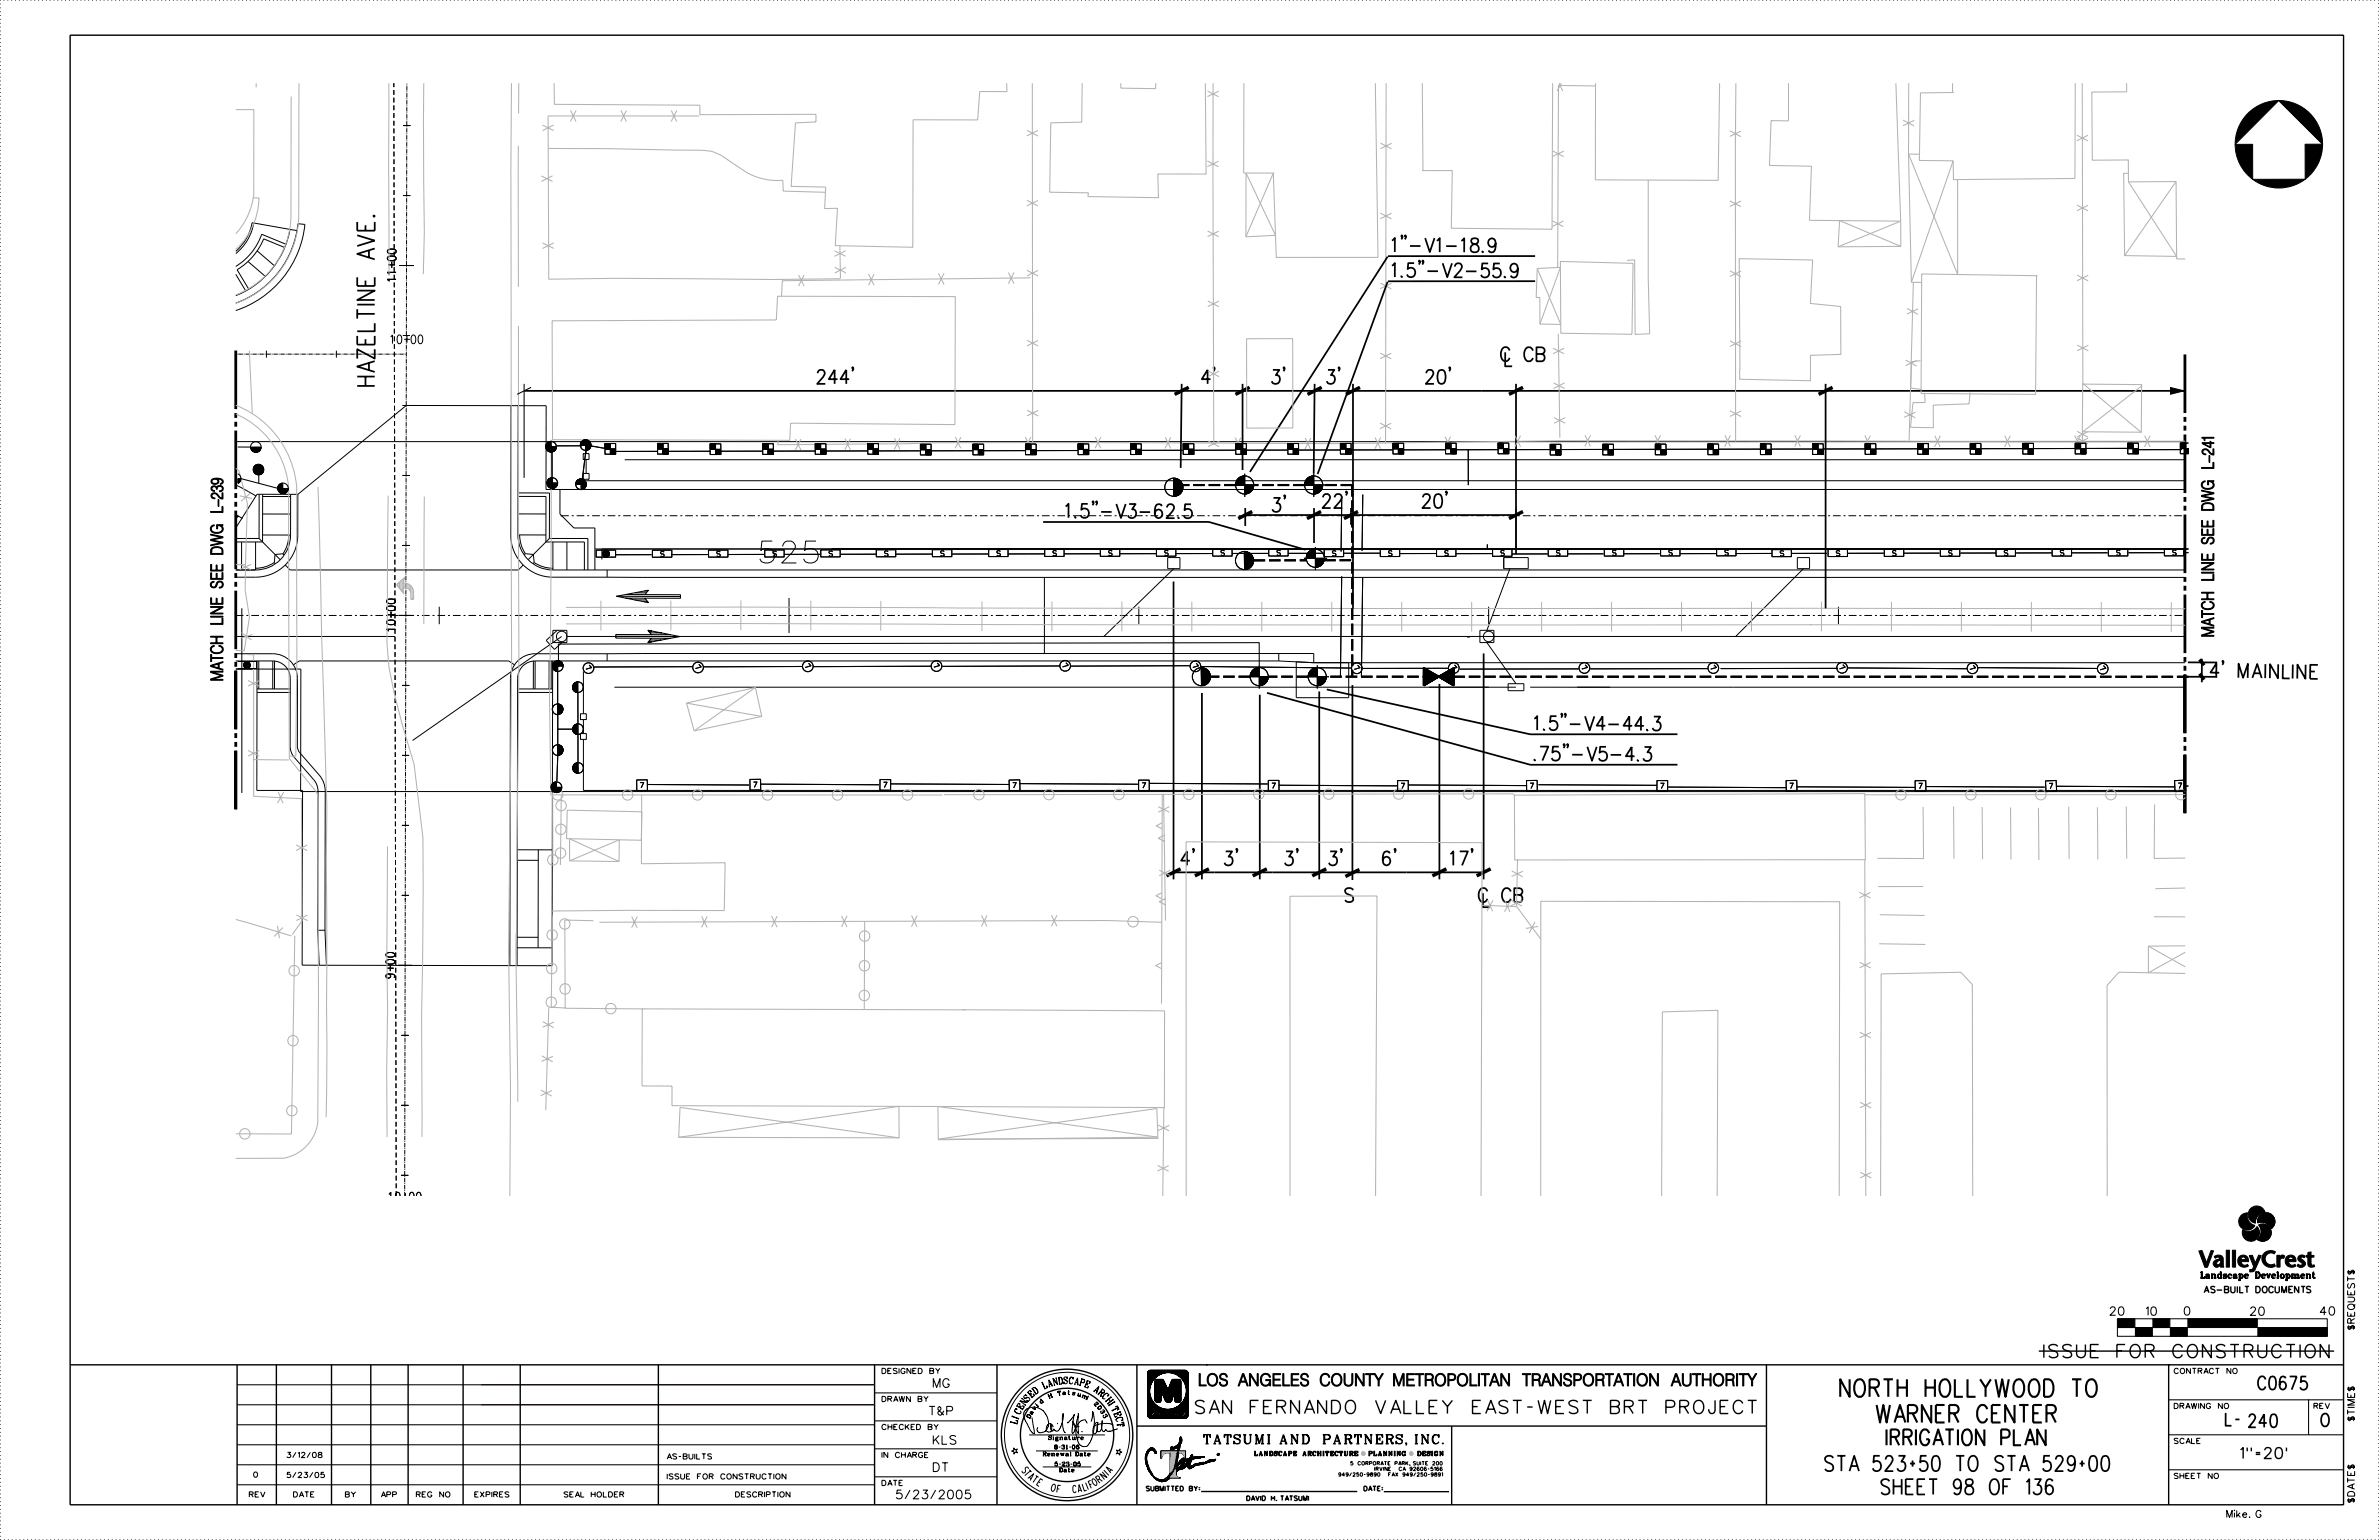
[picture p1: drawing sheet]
<svg xmlns="http://www.w3.org/2000/svg" width="864mm" height="559mm" viewBox="0 0 864 559" stroke-linecap="round" stroke-linejoin="round" font-family="sans-serif">
<defs><g id="words">
<text font-size="7.9" x="275.8" y="204.3">525</text>
<g font-size="6.3">
<text x="668" y="506.8">NORTH HOLLYWOOD TO</text>
<text x="681.2" y="516.2">WARNER CENTER</text>
</g>
<text font-size="5.7" x="684.8" y="524.4">IRRIGATION PLAN</text>
<g font-size="5.6">
<text x="662.5" y="533.8">STA 523+50 TO STA 529+00</text>
<text x="682.9" y="542.3">SHEET 98 OF 136</text>
</g>
<g font-size="5.1">
<text x="505.3" y="91.4">1-V1</text>
<text x="525" y="91.5">-1 .</text>
<text x="533.8" y="91.5">89</text>
<text x="505.3" y="100.5">15 -V2-55.</text>
<text x="508.7" y="100.5">.&quot;</text>
<text x="548.2" y="100.7">9</text>
<text x="544.8" y="131">C CB</text>
<text x="546.4" y="132.9">L</text>
<text x="136" y="140" transform="rotate(-90 136 140)">HAZE</text>
<text x="296.6" y="139.3">244’</text>
<text x="436.3" y="139.3">4’</text>
<text x="517.6" y="139.3">20’</text>
<text x="480.1" y="184.3">22’</text>
<text x="516.3" y="184.3">20’</text>
<text x="386.8" y="187.9">15 -V3-62.</text>
<text x="390.2" y="187.9">.&quot;</text>
<text x="429.8" y="188">5</text>
<text x="802.4" y="245.7" transform="rotate(1 802.4 245.7)">4 ’</text>
<text x="812.6" y="245.9" transform="rotate(1 812.6 245.9)">MA IN LIN E</text>
<text x="556.9" y="264.9">15 -V4-44.</text>
<text x="560.3" y="264.9">.&quot;</text>
<text x="599.9" y="265.1">3</text>
<text x="559.1" y="276">7</text>
<text x="570.7" y="276">-V5-4.</text>
<text x="596.5" y="276.1">3</text>
<text x="428.8" y="314">4’</text>
<text x="526.5" y="314">17’</text>
<text x="488.3" y="327.3">S</text>
<text x="536.8" y="327.3">C CB</text>
<text x="538.3" y="329.2">L</text>
</g>
<g font-size="4.8">
<text x="741.9" y="492.6">ISSUE FOR CONSTRUCTION</text>
<text x="819.7" y="504.2">C0675</text>
<text x="434" y="512.9">SAN FERNANDO VALLEY EAST-WEST BRT PROJECT</text>
</g>
<text font-size="4.7" x="434.8" y="502.9">LOS ANGELES COUNTY METROPOLITAN TRANSPORTATION AUTHORITY</text>
<g font-size="4.6">
<text x="807.9" y="517.3">L-240</text>
<text x="842.6" y="517.6">O</text>
</g>
<text font-size="4" x="813.3" y="529.2">1&quot;=20’</text>
<text font-size="3.3" x="437" y="523.9">TATSUMI AND PARTNERS, INC.</text>
<g font-size="3.2">
<text x="143.7" y="102.2" transform="rotate(-90 143.7 102.2)">11+00</text>
<text x="141.6" y="124.7">10+00</text>
<text x="143.5" y="229.2" transform="rotate(-90 143.5 229.2)">10+00</text>
<text x="143.2" y="354.9" transform="rotate(-90 143.2 354.9)">9+00</text>
<text x="141" y="435.8">10+00</text>
<text x="338.8" y="503.4">MG</text>
<text x="337.3" y="513.5">T&amp;P</text>
<text x="338.8" y="524.1">KLS</text>
<text x="338.8" y="534">DT</text>
<text x="325.4" y="543.9">5/23/2005</text>
</g>
<g font-size="3">
<text x="766" y="477.2">20</text>
<text x="779.1" y="477.3">10</text>
<text x="792.9" y="477.2">0</text>
<text x="816.9" y="477.3">20</text>
<text x="842.3" y="477.2">40</text>
</g>
<g font-size="2.5">
<text x="854.7" y="482.4" transform="rotate(-90 854.7 482.4)">$REQUEST$</text>
<text x="380.8" y="503.3" transform="rotate(-18 380.8 503.3)">A</text>
<text x="382.5" y="502.7" transform="rotate(-12 382.5 502.7)">N</text>
<text x="384.4" y="502.3" transform="rotate(-6 384.4 502.3)">D</text>
<text x="386.2" y="502.1" transform="rotate(-1 386.2 502.1)">S</text>
<text x="388.1" y="502.1" transform="rotate(6 388.1 502.1)">C</text>
<text x="391.8" y="502.6" transform="rotate(17 391.8 502.6)">P</text>
<text x="393.6" y="503.2" transform="rotate(22 393.6 503.2)">E</text>
<text x="373.2" y="508.6" transform="rotate(-47 373.2 508.6)">S</text>
<text x="374.5" y="507.2" transform="rotate(-41 374.5 507.2)">E</text>
<text x="375.9" y="506" transform="rotate(-35 375.9 506)">D</text>
<text x="379.1" y="504" transform="rotate(-24 379.1 504)">L</text>
<text x="396.9" y="504.7" transform="rotate(34 396.9 504.7)">A</text>
<text x="398.5" y="505.8" transform="rotate(39 398.5 505.8)">R</text>
<text x="399.9" y="507" transform="rotate(45 399.9 507)">C</text>
<text x="401.2" y="508.3" transform="rotate(51 401.2 508.3)">H</text>
<text x="402.4" y="509.7" transform="rotate(57 402.4 509.7)">I</text>
<text x="854.7" y="509.8" transform="rotate(-90 854.7 509.8)">ME$</text>
<text x="370.3" y="513.3" transform="rotate(-64 370.3 513.3)">C</text>
<text x="371.1" y="511.7" transform="rotate(-58 371.1 511.7)">E</text>
<text x="372.1" y="510.1" transform="rotate(-52 372.1 510.1)">N</text>
<text x="403.4" y="511.3" transform="rotate(63 403.4 511.3)">T</text>
<text x="404.3" y="513" transform="rotate(68 404.3 513)">E</text>
<text x="405" y="514.7" transform="rotate(74 405 514.7)">C</text>
<text x="854.7" y="515.5" transform="rotate(-90 854.7 515.5)">$TI</text>
<text x="369.2" y="516.9" transform="rotate(-75 369.2 516.9)">L</text>
<text x="405.5" y="516.5" transform="rotate(80 405.5 516.5)">T</text>
<text x="854.7" y="545.2" transform="rotate(-90 854.7 545.2)">$DATE$</text>
<text x="808.3" y="550.6">Mike. G</text>
</g>
<g font-size="2.3">
<text x="798.6" y="463.8">Landscape Development</text>
<text x="800.2" y="469.1">AS-BUILT DOCUMENTS</text>
</g>
<g font-size="1.9">
<text x="239.8" y="202">S</text>
<text x="260.2" y="202">S</text>
<text x="280.6" y="201.9">S</text>
<text x="301" y="201.9">S</text>
<text x="321.1" y="201.8">S</text>
<text x="341.5" y="201.8">S</text>
<text x="361.9" y="201.8">S</text>
<text x="382.2" y="201.7">S</text>
<text x="402.4" y="201.7">S</text>
<text x="422.8" y="201.6">S</text>
<text x="443.2" y="201.6">S</text>
<text x="463.6" y="201.5">S</text>
<text x="483.7" y="201.8">S</text>
<text x="504.1" y="201.7">S</text>
<text x="524.5" y="201.7">S</text>
<text x="544.8" y="201.7">S</text>
<text x="565" y="201.6">S</text>
<text x="585.4" y="201.6">S</text>
<text x="605.8" y="201.5">S</text>
<text x="626.1" y="201.5">S</text>
<text x="646.2" y="201.8">S</text>
<text x="666.6" y="201.7">S</text>
<text x="687" y="201.7">S</text>
<text x="707.4" y="201.7">S</text>
<text x="727.6" y="201.6">S</text>
<text x="747.9" y="201.6">S</text>
<text x="768.4" y="201.5">S</text>
<text x="788.7" y="201.5">S</text>
<text x="212.5" y="242.6" transform="rotate(47 212.5 242.6)">7</text>
<text x="252.3" y="242.4" transform="rotate(47 252.3 242.4)">7</text>
<text x="292.1" y="242" transform="rotate(47 292.1 242)">7</text>
<text x="338.8" y="241.9" transform="rotate(47 338.8 241.9)">7</text>
<text x="385.5" y="241.8" transform="rotate(47 385.5 241.8)">7</text>
<text x="432.8" y="242" transform="rotate(47 432.8 242)">7</text>
<text x="491.4" y="242.7" transform="rotate(47 491.4 242.7)">7</text>
<text x="526.6" y="242.6" transform="rotate(47 526.6 242.6)">7</text>
<text x="574" y="242.6" transform="rotate(47 574 242.6)">7</text>
<text x="620.8" y="242.6" transform="rotate(47 620.8 242.6)">7</text>
<text x="667.5" y="242.5" transform="rotate(47 667.5 242.5)">7</text>
<text x="714.9" y="242.7" transform="rotate(47 714.9 242.7)">7</text>
<text x="762.2" y="242.8" transform="rotate(47 762.2 242.8)">7</text>
<text x="232.4" y="285.9" transform="rotate(-1 232.4 285.9)">7</text>
<text x="273.6" y="285.7" transform="rotate(-1 273.6 285.7)">7</text>
<text x="320.7" y="285.8" transform="rotate(1 320.7 285.8)">7</text>
<text x="367.7" y="285.9" transform="rotate(-1 367.7 285.9)">7</text>
<text x="414.6" y="286">7</text>
<text x="461.7" y="286.1">7</text>
<text x="508.6" y="286.1">7</text>
<text x="555.5" y="286.1" transform="rotate(-1 555.5 286.1)">7</text>
<text x="602.8" y="286.1">7</text>
<text x="649.7" y="286.1" transform="rotate(-1 649.7 286.1)">7</text>
<text x="696.5" y="286.2" transform="rotate(-1 696.5 286.2)">7</text>
<text x="744" y="286.2" transform="rotate(-3 744 286.2)">7</text>
<text x="790.8" y="286.1" transform="rotate(-2 790.8 286.1)">7</text>
<text x="320.2" y="498.4">DESIGNED BY</text>
<text x="789.3" y="498.4">CONTRACT NO</text>
<text x="320.2" y="508.6">DRAWN BY</text>
<text x="789.3" y="511.1">DRAWING NO</text>
<text x="840" y="511.1">REV</text>
<text x="320.2" y="518.7">CHECKED BY</text>
<text x="789.3" y="523.8">SCALE</text>
<text x="104.2" y="528.9">3/12/08</text>
<text x="242.2" y="529.4">AS-BUILTS</text>
<text x="320.2" y="528.9">IN CHARGE</text>
<text x="92.1" y="536">0</text>
<text x="104.2" y="536.2">5/23/05</text>
<text x="242.2" y="536.7">ISSUE FOR CONSTRUCTION</text>
<text x="320.2" y="539.1">DATE</text>
<text x="789.3" y="536.5">SHEET NO</text>
<text x="90.5" y="543.2">REV</text>
<text x="106.6" y="543.2">DATE</text>
<text x="125.4" y="543.2">BY</text>
<text x="138.4" y="543.2">APP</text>
<text x="151.1" y="543.2">REG NO</text>
<text x="172.4" y="543.2">EXPIRES</text>
<text x="204.8" y="543.2">SEAL HOLDER</text>
<text x="267" y="543.2">DESCRIPTION</text>
</g>
<g font-size="1.7">
<text x="416.1" y="541">SUBMITTED BY:</text>
<text x="452.6" y="544.5">DAVID H. TATSUMI</text>
<text x="495.1" y="541">DATE:</text>
</g>
<g font-size="1.5">
<text x="378" y="509.4" transform="rotate(-37 378 509.4)">d</text>
<text x="380.9" y="507.5" transform="rotate(-23 380.9 507.5)">H</text>
<text x="384.1" y="506.4" transform="rotate(-10 384.1 506.4)">T</text>
<text x="385.8" y="506.1" transform="rotate(-3 385.8 506.1)">a</text>
<text x="389.3" y="506.1" transform="rotate(11 389.3 506.1)">s</text>
<text x="391" y="506.5" transform="rotate(17 391 506.5)">u</text>
<text x="392.6" y="507" transform="rotate(24 392.6 507)">m</text>
<text x="397.1" y="509.7" transform="rotate(44 397.1 509.7)">2</text>
<text x="373.8" y="514.8" transform="rotate(-63 373.8 514.8)">D</text>
<text x="374.6" y="513.3" transform="rotate(-57 374.6 513.3)">a</text>
<text x="375.6" y="511.9" transform="rotate(-50 375.6 511.9)">v</text>
<text x="376.7" y="510.5" transform="rotate(-43 376.7 510.5)">i</text>
<text x="398.3" y="510.9" transform="rotate(51 398.3 510.9)">0</text>
<text x="399.4" y="512.2" transform="rotate(58 399.4 512.2)">3</text>
<text x="400.3" y="513.7" transform="rotate(64 400.3 513.7)">3</text>
<text x="380.7" y="522.4">Signature</text>
<text x="382.8" y="525.8">8-31-06</text>
<text x="378.6" y="528.3">Renewal Date</text>
<text x="382.9" y="532">5-23-05</text>
<text x="497" y="528.2">PLANNING</text>
<text x="513.4" y="528.2">DESIGN</text>
<text x="384.5" y="534.1">Date</text>
</g>
<text font-size="1.5" fill="#b3b3b3" x="455.4" y="528.2">LANDSCAPE ARCHITECTURE</text>
<g font-size="1.3">
<text x="490.3" y="531.6">5 CORPORATE PARK, SUITE 200</text>
<text x="499" y="533.6">IRVINE</text>
<text x="508.4" y="533.6">CA 92606-5166</text>
<text x="486" y="535.7">949/250-9890</text>
<text x="502.9" y="535.7">FAX 949/250-9891</text>
</g>
</g></defs>
<g fill="none" stroke="#000" stroke-width="1.3" stroke-linecap="butt">
<path d="M431.5 140.6l-5.1 2.5M453.6 140.6l-5.1 2.5M479.8 140.6l-5.1 2.5M493.7 140.6l-5.1 2.5M552.9 140.6l-5.1 2.5M665.2 140.6l-5 2.5M454.6 185.6l-5.1 2.6M479.5 185.6l-5 2.6M493 185.6l-5.1 2.6M552.9 185.6l-5.1 2.6M798.5 239.3l1.6 2.1M798.5 244.5l1.6 2.1"/>
<path d="M428.5 315.3l-5 2.5M438.8 315.3l-5 2.5M459.9 315.3l-5.1 2.5M481.4 315.3l-5 2.5M493.5 315.5l-5.1 2.5M525.1 315.3l-5.1 2.5M541.1 315.3l-5.1 2.5"/>
</g>
<g fill="none" stroke="#000" stroke-width=".63" stroke-linecap="butt">
<path d="M135.4 78.4l.3-.2 .3 .2-.3 .3zM129.7 80.5v3.2h6.3v-3.2M129.7 85.4l6.3 1.9-6.3 2M132.7 81.7v2M133.9 90.8v2.7M136 90.2l-6.3 1.9 6.3 2M503.7 93.1l-50 78.1M509.1 85.6l-.2 .3-.2-.3 .2-.2a1.01 1.01 0 0 1-.2 1.4M510.4 85.6l-.2 .3-.3-.3 .3-.2a1.01 1.01 0 0 1-.3 1.4M515.5 94.8l-.3 .2-.2-.2 .2-.3a1.01 1.01 0 0 1-.2 1.5M516.7 94.8l-.2 .2-.2-.2 .2-.3a1.01 1.01 0 0 1-.2 1.5M557.3 92.9l-53.5 .1"/>
<path d="M129.7 105.5h6.3l-6.3 3.4h6.3M129.7 100.6v3.2h6.3v-3.2M129.7 112.2v3.4M129.7 113.9h6.3M129.7 110.5h6.3M132.7 101.8v2M136 117.3v2.9h-6.3M503.7 102.2l-25.4 69.8M557.3 102l-53.5 .1M129.7 136.6h6.3M129.7 121.9v3.1h6.3v-3.1M132.7 123.1v1.9"/>
<path d="M132.7 136.6v3.4M133.9 131.7v2.6M136 131l-6.3 2 6.3 2M136 126.7v3.4l-6.3-3.4v3.4M309.8 133.5l-.3 .2-.2-.2 .2-.3a1.01 1.01 0 0 1-.2 1.5M429 139.3l-.4 30.5M440.9 133.5l-.2 .2-.2-.2 .2-.3a1.01 1.01 0 0 1-.2 1.5M451.1 139.3v31.2M462.1 134.2h2.3l-1.3 1.9a1.59 1.59 0 0 1 1.6 1.8 1.59 1.59 0 0 1-2 1.4l-.6-.3-.4-.7M466.3 133.5l-.2 .2-.2-.2 .2-.3a1.01 1.01 0 0 1-.2 1.5M477.2 139.3l-.3 32.6M482.1 134.2h2.3l-1.3 1.9a1.59 1.59 0 0 1 1.5 1.8 1.59 1.59 0 0 1-1.9 1.4l-.6-.3-.5-.7"/>
<path d="M486.3 133.5l-.2 .2-.2-.2 .2-.3a1.01 1.01 0 0 1-.2 1.5M491.1 139.3v81.5M526.5 133.5l-.3 .2-.2-.2 .2-.3a1.01 1.01 0 0 1-.2 1.5M550.3 139.3v61.8M662.7 139.3v81.4M129.7 140h6.3M190.3 141.8h602.5M466.5 179.9l-.2 .3-.2-.3 .2-.2a1.01 1.01 0 0 1-.2 1.4M489 178.5l-.2 .3-.3-.3 .3-.2a1.01 1.01 0 0 1-.3 1.5M525.2 178.5l-.2 .3-.2-.3 .2-.2a1.01 1.01 0 0 1-.2 1.5M378.7 189.4h60.1l35.1 10.1M397 182.1l-.2 .3-.2-.3 .2-.2a1.01 1.01 0 0 1-.2 1.4"/>
<path d="M398.3 182.1l-.3 .3-.2-.3 .2-.2a1.01 1.01 0 0 1-.2 1.4M452 186.9h98.3M452 184.3v6.5M462.3 180.7h2.3l-1.2 1.9a1.59 1.59 0 0 1 1.5 1.8 1.59 1.59 0 0 1-2 1.3l-.6-.2-.4-.7M477 184.3v12.7M490.4 184.3v6.1M426 211v108.1M538.6 237.1v82M799.3 239v8.6M436.3 251.4v67.7M457.3 252.1v67M459.9 251.4l95.6 26.1h53.4"/>
<path d="M478.9 250.9v68.2M481.6 250.2l73.9 16.3 53.4-.1M490.9 248.6v70.7M516.8 246.1l2.3-2.4-2.3 2.5M516.8 242.4l5.5 3.1M516.8 242.4v6.4l5.5-3.3M516.8 244.5l1.4-1.3-1.4 1.4M516.8 243.3l.6-.5-.6 .7M516.9 242.4l5.3 3.1-5.4 3.2zM516.9 242.4v.1M516.9 242.5v.1M517 242.5l-.1 .2"/>
<path d="M517.1 242.6l-.2 .2M517.2 242.6l-.4 .3M517.3 242.7l-.5 .4M517.3 242.7l-.5 .5M517.6 242.9l-.8 .7M517.7 242.9l-.9 .8M517.8 242.9l-1 1M517.8 243l-1 1M517.9 243l-1.1 1.1M518 243.1l-1.2 1.1M518.1 243.1l-1.3 1.3M518.3 243.3l-1.5 1.5"/>
<path d="M518.4 243.3l-1.6 1.6M518.5 243.4l-1.7 1.6M518.6 243.4l-1.8 1.7M518.7 243.5l-1.9 1.8M518.7 243.5l-1.9 1.9M518.8 243.5l-2 2M518.9 243.6l-2.1 2.1M519 243.6l-2.2 2.2M519.1 243.7l-2.3 2.2M519.3 243.8l-2.5 2.5M519.4 243.9l-2.6 2.5M519.5 243.9l-2.7 2.7"/>
<path d="M519.6 244l-2.8 2.7M519.6 244l-2.8 2.8M519.7 244.1l-2.9 2.8M519.8 244.1l-3 3M519.9 244.1l-3.1 3.1M520 244.2l-3.2 3.1M520 244.2l-3.2 3.3M520.1 244.3l-3.3 3.3M520.2 244.3l-3.4 3.4M520.3 244.4l-3.5 3.5M520.4 244.4l-3.6 3.6M520.5 244.5l-3.7 3.6"/>
<path d="M520.5 244.5l-3.7 3.7M520.6 244.6l-3.8 3.8M520.7 244.6l-3.9 3.9M520.8 244.7l-4 3.9M520.9 244.7l-4.1 4M520.9 244.7l-3.9 3.9M521 244.8l-3.7 3.6M521.1 244.8l-3.4 3.4M521.2 244.9l-3.2 3.1M521.3 244.9l-3 2.9M521.4 245l-2.8 2.6M521.4 245l-2.5 2.4"/>
<path d="M521.5 245.1l-2.3 2.2M521.6 245.1l-2.1 2M521.7 245.2l-1.8 1.7M521.8 245.2l-1.6 1.5M521.9 245.3l-1.4 1.2M521.9 245.3l-1.1 1M522 245.4l-.9 .7M522.1 245.4l-.7 .6M522.2 245.4l-.5 .4M522.2 245.5l-.2 .1M522.2 245.5l5.5-3.1v6.4zM522.3 245.5l5.4-3.1v6.3z"/>
<path d="M522.3 245.5l.3 .1M522.3 245.5h.1M522.5 245.4l.7 .6M522.5 248.2v70.9M522.6 245.3l.9 .9M522.6 245.3l1.2 1.1M522.7 245.7l-.3-.3 .5 .4M522.7 245.2l1.5 1.4M522.8 245.2l1.7 1.5M522.9 245.2l1.8 1.7M523 245.1l2.1 2M523 245.1l2.4 2.2"/>
<path d="M523.1 245l2.6 2.5M523.2 245l2.8 2.6M523.3 244.9l3 2.9M523.4 244.9l3.2 3.1M523.5 244.8l3.4 3.4M523.5 244.8l3.8 3.6M523.6 244.7l4 3.9M523.7 244.7l4 4M523.8 244.6l3.9 4M524 244.5l3.7 3.7M524.1 244.5l3.6 3.6M524.2 244.4l3.5 3.6"/>
<path d="M524.3 244.4l3.4 3.4M524.4 244.3l3.3 3.4M524.5 244.3l3.2 3.3M524.5 244.2l3.2 3.2M524.6 244.2l3.1 3.1M524.9 244l2.8 2.9M524.9 244l2.8 2.8M525 244l2.7 2.7M525.1 243.9l2.6 2.6M525.2 243.9l2.5 2.5M525.3 243.8l2.4 2.5M525.3 243.8l2.4 2.3"/>
<path d="M525.4 243.7l2.3 2.3M525.5 243.7l2.2 2.2M525.6 243.6l2.1 2.2M525.7 243.6l2 2M525.8 243.5l1.9 2M525.8 243.5l1.9 1.9M525.9 243.4l1.8 1.9M526 243.4l1.7 1.7M526.1 243.4l1.6 1.6M526.2 243.3l1.5 1.6M526.2 243.3l1.5 1.4M526.3 243.2l1.4 1.4"/>
<path d="M526.6 243.1l1.1 1.1M526.7 243l1 1.1M526.7 243l1 1M526.8 242.9l.9 .9M527.7 244.3l-1.3-1.1 1.3 1.3M527.7 247.1l-3-3 3 3.1M527.7 248.3l-3.8-3.7 3.8 3.9M567.1 259.2l-.2 .2-.2-.2 .2-.3a1.01 1.01 0 0 1-.2 1.5M568.4 259.2l-.2 .2-.2-.2 .2-.3a1.01 1.01 0 0 1-.2 1.5M794.2 245.6h10.6M794.2 240.3l10.7 .1M807.1 240l-.2 .3-.2-.3 .2-.2a1.01 1.01 0 0 1-.2 1.4"/>
<path d="M557.2 275.5l-.2 .2 .2 .3 .2-.3M568 270.2l-.2 .2-.2-.2 .2-.2a1.01 1.01 0 0 1-.2 1.4M569.2 270.2l-.2 .3-.2-.3 .2-.2a1.01 1.01 0 0 1-.2 1.4M426.1 316.5h112.5M433.4 308.2l-.2 .2-.2-.2 .2-.2a1.01 1.01 0 0 1-.2 1.4M444.9 308.9h2.4l-1.3 2a1.59 1.59 0 0 1 1.5 1.8 1.59 1.59 0 0 1-1.9 1.3l-.7-.2-.4-.8M449.2 308.2l-.2 .2-.3-.2 .3-.2a1.01 1.01 0 0 1-.3 1.4M466.9 308.9h2.3l-1.3 2a1.59 1.59 0 0 1 1.5 1.8 1.59 1.59 0 0 1-1.9 1.3l-.6-.2-.5-.8M471.1 308.2l-.2 .2-.2-.2 .2-.2a1.01 1.01 0 0 1-.2 1.4M482.9 308.9h2.3l-1.3 2a1.59 1.59 0 0 1 1.5 1.8 1.59 1.59 0 0 1-1.9 1.3l-.6-.2-.5-.8M487.1 308.2l-.2 .2-.2-.2 .2-.2a1.01 1.01 0 0 1-.2 1.4M504.5 309.7a1.22 1.22 0 0 0-1.9-.5 4.4 4.4 0 0 0 0 4.6 1.48 1.48 0 0 0 2.1-1.4 1.48 1.48 0 0 0-2.1-1.3l-.6 1.2"/>
<path d="M506.6 308.2l-.2 .2-.2-.2 .2-.2a1.01 1.01 0 0 1-.2 1.4M534.6 308.2l-.3 .2-.2-.2 .2-.2a1.01 1.01 0 0 1-.2 1.4"/>
</g>
<g fill="#000" stroke="#000" stroke-width=".36">
<path d="M787.7 140.6l5.1 1.2-5.1 1.3zM85.6 187.3l1.1 .1-1.1 .5zM768.6 478.5h6.4v3.2h-6.4zM781.3 478.5h6.4v3.2h-6.4zM775 481.7h6.3v3.2h-6.3zM787.7 481.7h6.3v3.2h-6.3zM794 478.5h25.4v3.2h-25.4zM819.4 481.7h25.4v3.2h-25.4zM415.8 529.3l.4 .2-.4 .2zM415.8 529l.4 .2-.4 .1zM415.8 529.7l.5 .2-.5 .1zM415.8 528.7l.4 .2-.4 .1z"/>
<path d="M415.8 530l.6 .2-.5 .1zM415.8 528.3l.4 .1-.4 .3zM415.9 530.3l.5 .2-.5 .1zM415.9 528.2l.3 .2zM415.9 528l.3 .4zM415.9 530.6l.6 .3h-.5zM415.9 527.9l.3 .5zM416 527.7l.2 .7zM416 530.9l.6 .3zM416 527.6l.2 .8zM416 531.1l.6 .1zM416.1 531.2h.5z"/>
<path d="M416.1 531.3l.6 .5zM416.1 531.4l.6 .4-.4 .2zM416.1 527.4l.1 1zM415.8 529.3l.4-.1v.3zM415.8 528.7l.4-.3zM416.2 527.3v1.1zM415.8 529l.4-.1v.3zM415.8 529.7l.4-.2 .1 .4zM416.2 527.1v.2zM416.2 527.1v1.3zM415.8 528.7l.5-.3zM415.8 528.7l.5-.2z"/>
<path d="M416.3 527l-.1 1.4zM416.3 532l.8 .6zM415.8 530l.5-.1 .1 .3zM415.8 528.7l.5-.2-.1 .4zM416.3 526.9h.7zM416.3 526.8l.7 .1zM415.9 530.3l.5-.1v.3zM416.3 526.8h.7zM415.9 530.6l.5-.1 .1 .4zM416 530.9h.5l.1 .3zM416.6 532.4l.5 .2-.5 .2zM416.1 531.3l.5-.1z"/>
<path d="M416.6 532.8l.6 .3zM416.6 526.4h.7l-.9 .4zM416.1 531.3h.5zM416.1 531.3h.5l.1 .5zM416.6 526.4h.7zM416.7 526.4h.6zM416.3 532h.6zM416.7 526.3l.6 .1zM416.8 533.2h.5zM416.8 533.1h.5zM416.8 533.1h.4zM416.8 533l.4 .1z"/>
<path d="M416.8 526.2l.7 .1zM416.8 533.2l1.6 1.9zM416.8 526.2h.8zM416.8 533.3l1.6 1.8zM416.8 526.1l.8 .1zM416.9 533.3l1.5 1.8zM416.9 533.4l1.5 1.7zM416.3 532h.6l.2 .6zM416.9 526h1zM416.3 527l.7-.1-.8 1.5zM416.9 526h2.2zM417 533.5l1.4 1.6z"/>
<path d="M416.4 526.8h.6zM417 533.6l1.4 1.5zM416.6 532.8h.4l.2 .3zM416.6 532.8l.4-.1zM416.4 526.8l.6-.1zM417.1 533.6l1.3 1.5zM416.6 532.8l.5-.1zM416.6 532.8l.5-.2zM417.1 533.7l1.3 1.4zM416.4 526.8l.7-.2zM417.1 533.8l1.3 1.3zM416.4 526.8l.8-.3z"/>
<path d="M417.2 533.9l1.2 1.2zM417 526l2.1-.1zM417.3 534l1.1 1.1zM417.2 525.8h1.8zM416.4 526.8l.9-.4zM416.8 533.2h.5l1.1 1.9zM417.3 525.8h1.7zM417.3 534.1l1.1 1zM417.3 525.7l1.7 .1zM416.7 526.3h.7zM417.4 534.2l1 .9zM417.4 525.7h1.5z"/>
<path d="M416.7 526.3h.8zM417.5 525.6h1.3zM417.5 534.3l.9 .8zM417.5 525.5l1.2 .1zM416.8 526.2h.7zM417.6 534.4l.8 .7zM417.5 525.5h1.1zM417.6 534.5l.8 .6zM417.6 525.5h1zM417.7 534.6l.7 .5zM416.8 526.1h.9zM417.8 534.7l.6 .4z"/>
<path d="M417.7 525.5l.7-.1zM417.8 534.8l.6 .3zM416.8 526.1l1-.1zM416.8 526.1l1.1-.1zM417.9 534.9l.5 .2zM417.8 525.4h.5zM417.9 525.4h.3zM417.9 535l.5 .1zM418 535l.4 .1zM418 535.1l.6 .4zM418.1 535.2l.5 .3zM418.1 526h1z"/>
<path d="M418.2 535.3l.4 .2zM418.2 526l1 .1zM417.9 525.4h.4zM418.2 526.1h1zM418.3 535.4l.3 .1zM418.3 526.1h.9zM417.8 525.4h.6zM418.4 526.1h.8zM418.4 535.5h.2zM418 535.1h.4l.2 .4zM418.4 526.1l.9 .1zM417.7 525.5h.9z"/>
<path d="M418.5 526.1l.8 .1zM418.5 526.2h.8zM418.6 526.2h.7zM418.7 526.2l.7 .1-.3 .5zM418.7 535.9l.4 .1-.1 .2zM418.8 535.9l.3 .1zM417.4 525.7l1.6 .1zM418.8 535.8l.3 .2zM419 536.2h.4v.4zM417.2 525.8l1.9 .1zM419.1 536l-.1 .2zM417 526h2.1z"/>
<path d="M417.9 526h1.2zM418 526h1.1zM419 536.2l.2-.1zM419.1 527l.7 .2zM419.1 526.8l.7 .1zM419.2 527.1l.6 .1zM419 536.2l.3-.1zM419.2 527.2h.6zM419 536.2h.4zM418.7 526.2l.7 .1zM419.4 526.3l-.3 .5zM419.4 536.2v.4z"/>
<path d="M419.4 536.6h.6zM419.5 536.3l-.1 .3zM419.4 536.3v.3zM419.5 526.4l-.4 .4zM419.5 536.6h.6zM419.5 536.3l.3 .1-.4 .2zM419.1 526.8l.4-.3zM419.1 526.8l.5-.2zM419.6 536.7h.6zM419.1 526.8l.5-.1zM419.1 526.8h.6zM419.7 536.7l.8 .1z"/>
<path d="M419.7 536.8h.9zM419.8 536.8h.8zM419.1 527l.7-.1zM419.1 527l.7-.1v.3zM420 537h3.7l-3.3 .2zM419.5 536.6h.5zM419.6 536.7l.6-.1zM419.7 536.7h.6zM420.4 537.2l3.1 .1zM420.5 537.3h3zM420 537l.7-.2zM420.7 537.3l2.5 .1z"/>
<path d="M420 537l.9-.1zM420.9 537.3l2.3 .1zM420 537l1-.1zM420.9 537.4h2.3zM421 537.4h2.2zM420 537l1.2-.1zM421.2 537.5h1.7zM420 537l1.3-.1zM421.2 537.5h1.5zM421.3 537.5h1.4zM421.3 537.5l1.1 .1zM420 537l1.5-.1z"/>
<path d="M421.4 537.5l1 .1zM421.4 537.6h1zM421.5 537.6h.4zM420 537l1.6-.1zM421.6 537.6h.3zM420 537l1.8-.1zM420 537h3.7zM421.8 536.9l1.9 .1zM421.9 536.9l1.8 .1zM422.2 536.9l1.5 .1zM421.5 537.6h.9zM422.4 536.9h1.4z"/>
<path d="M422.5 536.9h1.3zM422.7 536.9h1.1zM421.2 537.5h1.6zM422.8 536.8h1.4zM422.8 536.7l1.4 .1zM422.9 536.7l1.3 .1zM421.2 537.5l2-.1zM423 536.7l1.3-.1zM423.2 536.6h1.2zM423.2 536.5h1.2zM423.3 536.5h1.1zM423.5 536.4h1z"/>
<path d="M420.7 537.3h2.8zM423.5 536.3l1 .1zM423.6 536.2l.9 .2zM420.4 537.2l3.3-.2-.2 .3zM423.7 536.1h1zM423.8 536l.9 .1zM423.8 535.9l.9 .2zM423.8 535.8l1.1 .1zM423.9 535.8l1.2-.1zM424.1 535.6l1 .1zM424.3 535.4l.9 .1zM424.5 535.2l.8 .1-1 .1z"/>
<path d="M423.4 536.4h1.1zM424.6 535.1h.9zM424.6 535l.9 .1zM424.7 534.9l.9 .1zM423.6 536.2l1.1-.1-.2 .3zM424.8 534.7h.9l-1 .2zM423.8 535.9h1.1l-.2 .2zM424.9 534.5l.9 .1-1 .1zM424.9 525.6l.8 .4-.7 .3zM424.9 525.6l.8-.2zM424.9 525.6l.7-.5zM424.9 534.4h1z"/>
<path d="M423.9 535.8l1.2-.1-.2 .2zM425 534.4h.9zM425.1 534.2l.9 .1zM425.2 534.2l.8 .1zM424.2 535.5h1l-.1 .2zM424.2 535.5h1zM425.2 525l.3 .1zM425.2 525l-.3 .6zM425.2 534.1l.8 .1zM425.3 525l-.4 .6zM425.3 534h.8zM424.3 535.4l1-.1z"/>
<path d="M425.3 533.9l.8 .1zM425.4 533.9h.8zM425.4 525l-.5 .6zM425.4 533.8l.8 .1zM425.5 525.1l-.6 .5zM424.5 535.2l1-.1-.2 .2zM425.5 533.6l.9 .1-1 .1zM424.9 525.6l.7-.5v.3zM424.6 535h1zM425.6 533.5l.8 .1h-.9zM424.9 525.6l.7-.2zM425.6 525.1v.3z"/>
<path d="M424.7 534.9l1-.1zM425 526.3l.7-.3zM424.9 525.6l1.9-.1zM425.7 533.2l.8 .1-.9 .2zM424.7 534.9l1-.2zM425.8 533l.8 .1-.9 .1zM424.8 534.7l1-.1zM425.9 532.9l.8 .1h-.9zM424.9 534.5l1-.1zM425.9 532.8l.8 .2zM425.9 532.7l.8 .3zM425.1 534.3h.9z"/>
<path d="M425.2 534.2h.8zM426.1 532.3l.6 .7-.8-.3zM425.2 534.1l.9-.1zM426.1 532l.8 .2-.8 .1zM426.2 531.8l.7 .4-.8-.2zM425.3 533.9h.9zM425.7 525.4l.5-.3 1 .2zM426.3 531.3l.6 .9-.7-.4zM426.3 531.1l.6 1.1zM426.3 525.1l1.1 .2zM425.4 533.8l1-.1-.2 .2zM426.4 525.1l1 .2z"/>
<path d="M425.5 533.6h.9zM426.5 530.7l.4 1.5-.6-1.1zM426.5 530.5l.4 1.7zM425.6 533.5l.9-.2-.1 .3zM426.5 530.1l.4 2.1zM425.7 533.2h.9zM426.6 529.9l.3 2.3zM425.7 533.2l.9-.1zM426.6 529.7l.3 2.5zM426.7 529.3l.2 2.9zM426.7 529.2l.2 3zM425.8 533h.9z"/>
<path d="M426.7 533h.5l-.4 .6zM426.8 533.6l.6 .2zM426.8 528.9l.1 3.3zM424.9 525.6l1.9-.1-1.1 .5zM426.4 525.1l.4-.3 .6 .5zM426.8 524.8l.7 .5zM426.8 528.6l.1 3.6zM426.9 528.4v3.8zM426.9 528.1v4.1zM426.1 532.3l.8-.1-.2 .8zM426.9 533.8h.4zM426.9 532.2l-.2 .8z"/>
<path d="M427 527.9l-.1 4.3zM427 532.2l.2 .8h-.5zM427.1 532l-.1 .2zM427.1 531.5l-.1 .6zM427.1 531.5l-.2 .7zM427.1 527.4l-.2 4.8zM426.8 524.8l.4-.2 .3 .7zM427.2 524.6l.3 .7zM426.7 533h.5zM427.2 533l-.4 .6zM427.2 527.1l-.3 5.1zM427.2 533.1l-.4 .5z"/>
<path d="M427.2 533.1l.2 .7-.6-.2zM425.7 525.4l1.5-.1-.4 .2zM426.3 525.1l.9 .2zM426.2 525.1l1 .2zM427.2 531.4l.5 .3-.7 .5zM427.2 533.1l.2 .7zM427.3 531.4l.4 .3zM427.3 533.1l.1 .7zM427.3 533.1l.7 .3zM427.3 533.1l.6 .3zM427.3 533.1l.5 .3zM427.3 533.1l.4 .4-.2 .1z"/>
<path d="M427.3 533.1l.2 .5-.1 .2zM427.3 524.5l.2 .8zM427.3 531.3l.4 .4zM427.3 524.4l.2 1zM427.4 526.4l-.5 5.8zM426.9 533.8h.5zM427.4 526.2l-.5 6zM427.4 531.2l.3 .5zM427.4 526.1l-.5 6.1zM427.5 525.9l-.6 6.3zM427.5 531.2l.2 .5zM427.5 524.3v1.2z"/>
<path d="M427.5 525.6v.3zM427.5 525.6l-.6 6.6zM427.5 533.7l-.1 .1zM427.5 525.5l-.6 6.7zM427.5 533.6l-.1 .2zM427.5 524.3l.1-.1-.1 1.3zM427.7 524.1l-.2 1.4zM427.7 524.1l-.8 8.1zM427.5 533.6l.2-.1zM427 532.2l.7-.5-.5 1.3zM427.3 533.1l.5-.5 .7 .4zM427.8 523.9l.7 .2h-.8z"/>
<path d="M428 523.7l.5 .4-.7-.2zM428.1 523.5h.8l-.9 .2zM428.1 523.3l.8 .2h-.8zM428.2 523.1l.7 .4-.8-.2zM428.2 530.4l-.5 1.3-.2-.5zM428.2 522.8h.8l-.8 .3zM428.3 522.5l.8 .1-.9 .2zM428.3 522.3h.7l-.7 .2zM428.3 522.2l.7 .1zM427.8 532.6l.5-.2 .2 .6zM428.3 522.1l.7 .1zM428.4 522h.6z"/>
<path d="M429 530.3l-.6 .7zM429 530.3l-1.3 1.4zM429.1 530.3l-1.4 1.4zM428.4 521.9h.5zM428.4 530l.8 .2-1 .2zM428.4 521.8h.5zM428.5 521.7h.3zM427.7 524.1h.8l-1.6 8.1zM428.5 521.6h.3zM428.5 533h.8zM427.3 533.1l1.2-.1-.5 .4zM428.5 532l.9 .1-1.1 .3z"/>
<path d="M428.5 521.5h.2zM428.5 532l.9 .1zM428.6 532l.8 .1zM428.6 531.9l.8 .2zM428.6 531.8l.8 .3zM428.7 533.1h.3zM428 523.7h.7l-.2 .4zM428.5 521.7l.3-.1zM428.8 531.6l.6 .5-.8-.3zM428.4 521.9l.5-.1zM428 523.7l.9-.2zM428.9 531.3l.5 .8-.6-.5z"/>
<path d="M428.9 531.2h.7zM428.9 531.2h.8zM428.2 530.4l.8-.1-1.3 1.4zM428.4 530l.6-.5 1.4 .2zM429 531.1h.8zM429 531l.8 .1zM428.2 530.4l.8-.1zM428.3 522.5l.7-.2zM428.2 523.1l.8-.3-.1 .7zM429 529.4l1.4 .3zM428.3 522.5l.7-.1zM428.2 522.8l.8-.1z"/>
<path d="M429 530.9l.8 .1zM428.2 522.8l.9-.2zM428.3 522.5h.8zM428.2 530.4l.9-.1zM429.1 530.8l.7 .2zM428.2 530.4l.9-.2zM429.1 530.7l.7 .3zM428.2 530.4l1-.2zM429.2 530.6l.6 .4zM429.2 530.5l.6 .5zM429.3 530.4l.5 .6zM429.3 530.2l.9 .1z"/>
<path d="M429.3 530.3h.9zM428.7 533.1l.6-.1zM429.2 529.3l1.2 .4zM428.5 533l.9-.9h1.1zM428.5 533l.9-.9zM428.3 532.4l1.1-.3-.9 .9zM429.4 532.1h1.1zM429.5 532.1h1.1zM429.5 532l1.1 .1zM428.5 533l1.1-.1zM429.3 529.2l1.1 .5zM429.6 532h1.1z"/>
<path d="M429.6 529.1l.8 .6zM428.9 531.3l.7-.1-.2 .9zM429.7 532h1zM429.7 529.1l.7 .6zM429.7 531.9h1.1zM428.9 531.2h.9zM428.5 533l1.3-.3zM428.9 531.2l.9-.1zM429.8 531.9h1zM429.8 529.1l.6 .6zM429 531h.8zM429.9 531.8l.9 .1z"/>
<path d="M428.5 533l1.4-.4zM428.5 533l1.5-.5zM430 531.7l.8 .2zM428.5 533l1.6-.5zM430.2 531.5l.6 .4zM428.5 533l1.7-.6zM429.3 530.4h.9l-.4 .6zM430.2 531.4l.6 .5zM429.3 530.4l.9-.1zM428.5 533l1.8-.7zM430.3 531.4l.5 .5zM428.4 530l2-.3z"/>
<path d="M428.4 530l2-.3-1.2 .5zM429.2 530.2l1.2-.5zM428.5 533l1.9-.8zM430.4 531.3h.9zM429.3 530.2l1.1-.5-.2 .6zM430.4 529.7l-.2 .6zM428.5 533l2-.9zM430.5 531.2l.8 .1zM430.5 529.7l.7 .3zM430.5 529.7l.6 .3zM430.5 529.7l.4 .3zM430.5 529.7l.1 .4z"/>
<path d="M430.5 529.7l-.1 .5zM430.5 529.7l-.3 .6zM430.5 529.7l.8 .3zM430.6 531.1l.7 .2zM429.4 532.1h1.2zM430.6 531l.7 .3zM430.7 530.9l.6 .4zM430.5 529.7l2.4-.2zM429.7 532l1.1-.1zM430.8 530.8l1.3 .1zM430.9 530.7l1.2 .2zM431 530.6l1.1 .3z"/>
<path d="M431 530.5l1.1 .4zM430.8 529.5l2.4-.1zM431.1 530.4l1 .5zM431.1 530.3l1 .6zM430.9 530h.2zM431 529.4h2.3zM431.2 530.2l.9 .7zM431.2 532.1l.6 .1zM431.2 532.2h.6zM431.2 529.4h2.1zM431.2 530.1l.9 .8zM431.3 532.2h.7z"/>
<path d="M431.3 530l.8 .9zM431.3 532.3h1.8zM431.3 532.4l1.6 .1zM430.3 531.4l1-.1-.5 .6zM431.3 531.3l.5 .9-.6-.1zM431.3 532.5l1.3 .1zM431.3 529.4l2.1-.1zM431.4 532.7l.9 .1zM431.4 529.3h2zM431.5 532.8h.7zM431.5 529.3h1.9zM431.6 529.2h2.3z"/>
<path d="M431.7 529.2h2.6zM431.8 529.1h2.7zM431.8 529.1l3.1-.1zM431.3 532.3l1.9-.1zM432 532.2l1.2-.4zM432.1 528.9h3.9l-4.1 .1zM430.7 530.9h1.4l-.8 .4zM431.3 531.3l.8-.4-.3 1.3zM432.2 528.7l.7 .1-.8 .1zM431.7 532.9l.5-.1zM432.2 528.6l.7 .1zM432.3 528.5l.6 .1z"/>
<path d="M432.3 528.4l.6 .1zM432.3 528.3l.6 .1zM431.5 532.8h.8zM431.4 532.7l1.2-.1zM430.5 529.7l2.2-.1-1.4 .4zM431.3 530l1.4-.4zM431.3 530l1.4-.4-.6 1.3zM432.7 527.8l.2 .2-.6 .3zM431.3 532.5h1.4zM430.5 529.7l2.2-.1zM430.5 529.7l2.3-.1zM431.3 532.5h1.5z"/>
<path d="M430.5 529.7l2.4-.1zM432.2 528.7l.7 .1zM432.9 528.6v.2zM432.3 528.5h.6zM431.3 532.5h1.6zM432.1 528.9l.8-.1zM432.3 528.4h.6zM432.3 528.3l.6-.3zM432.3 528.3h.6zM432.1 528.9h3.9zM432.3 528.3l.6-.1zM432.3 528.3l.6-.2z"/>
<path d="M431.3 532.4h1.7zM430.8 529.5h2.2zM432 532.2l1.1-.5zM430.8 529.5h2.3zM431.3 532.4l1.8-.1zM432.9 528.8l3.1 .1zM431.3 532.3h1.9zM432 532.2l1.2-.4h.6zM432 532.2h1.3zM433.3 531.5l.7 .2zM433.3 531.5l.8 .2zM433.1 528.8h4z"/>
<path d="M433.3 531.6l.7 .1-.8 .1zM432 532.2h1.4zM433.4 531.5l.7 .2zM432 532.2l1.4-.1zM433.3 528.8h3.8zM432 532.2l1.5-.1zM433.5 531.4l.6 .3zM432 532.2l1.6-.2zM433.6 531.4l.5 .3zM433.4 528.8h3.7zM433.6 531.3l.5 .4zM433.7 531.3l.5 .4z"/>
<path d="M433.7 531.3l.5 .5zM432 532.2l1.7-.3zM431.6 529.2h2.1zM432 532.2l1.8-.4zM433.8 531.3l.4 .5zM433.6 528.7l3.5 .1zM433.8 528.7l3.3 .1zM433.2 531.8l.8-.1zM433.9 531.2l.3 .6zM433.9 528.7l3.2 .1zM434 531.2h2.9zM431.8 529.1h2.5z"/>
<path d="M434.1 528.7l3.1-.1zM431.8 529.1h2.6zM434.2 531.1l2.7 .1zM434.5 531.1l2.4 .1zM431.8 529.1h2.8zM431.8 529.1h2.9zM434.4 528.6h2.8zM434.8 531.1l2.1 .1zM434.7 528.6h2.3zM434.9 531.1l2 .1zM434.9 528.6h2.1zM435 531l1.9 .2z"/>
<path d="M431.9 529h3.2zM434.9 529h.2zM435.2 531h2zM435.1 531h2.1zM431.9 529h3.3zM431.9 529h3.4zM435.3 530.9l1.9 .1zM435.1 528.5h.6zM435.4 530.9l1.8 .1zM435.5 530.9l1.7 .1zM435.4 528.5h.3zM435.6 530.9l1.6 .1z"/>
<path d="M435.1 528.5h.7zM435.7 530.9l1.5 .1zM435.1 528.5h.8zM435.7 530.8l1.5 .2zM435.4 529l.5-.1zM435.3 529l.6-.1zM431.9 529l4-.1zM435.1 528.5h.9zM435.8 530.8l1.4 .2zM431.9 529l4.1-.1zM435.1 528.5l1.9 .1zM435.9 530.8h.4z"/>
<path d="M435.9 530.8l1.3 .2zM436 528.5l1 .1zM436.4 528.5l.6 .1zM436.3 530.8l.8-.1zM434 531.2h2.9l-2.7 .6zM434.7 528.6h2.5zM436.6 530.7h.5zM436.3 530.8l.8-.1 .1 .3zM437.1 530.7l.1 .3zM435.1 531h2.1l-.3 .2zM437.2 530.7v.3zM437.3 530.7l.5 .3h-.6z"/>
<path d="M437.3 530.7l.5 .3zM437.5 530.7l.3 .3zM437.6 530.6h.8zM437.6 530.5h1.6zM437.2 531h.6zM437.4 530.7l.4 .3zM437.6 530.7l.8-.1-.6 .4zM437.6 530.5l1-.4h2.2zM438.7 530h2.3zM438.7 530l2.4-.1zM438.8 529.9h2.3zM438.9 529.9h2.2z"/>
<path d="M439 529.8l2.1 .1zM437.6 530.6h1.5zM439.1 529.8l2 .1zM437.6 530.6l1.6-.1zM439.2 529.8l1.9 .1zM439.3 529.8l1.8 .1zM439.4 529.8h.4zM439.5 529.8h.3zM439.6 529.7h.2zM439.6 529.7l.2 .1zM439.4 529.8l1.7 .1zM437.6 530.5l3.2-.4z"/>
<path d="M438.6 530.1l2.4-.1zM439.8 529.8h1.4zM439.8 529.8l1.4-.1zM439.8 529.8l1.5-.2zM439.8 529.8l1.5-.3zM441.9 527.9h.7l-.7 .2zM442.4 527.3l-.5 .6zM441.9 527.9l.6-.4zM441.9 527.9l.6-.4 .1 .2zM441.9 528.1l.7-.2zM441.9 527.9l.7-.2zM441.9 527.9l.7-.1z"/>
<path d="M816 41.1a15.9 15.9 0 0 1 11.2-4.6l-15.8 15.9v-.4a15.9 15.9 0 0 1 4.6-10.9z" fill-rule="evenodd"/>
<path d="M827.2 36.5h.4a15.9 15.9 0 0 1 15.5 15.8z" fill-rule="evenodd"/>
<path d="M836.8 52.3h6.3a15.9 15.9 0 0 1-6.3 12.7z" fill-rule="evenodd"/>
<path d="M811.4 52.4h6.3l.1 12.7a15.9 15.9 0 0 1-6.4-12.7z" fill-rule="evenodd"/>
<path d="M817.8 65.1l19-.1a15.9 15.9 0 0 1-19 .1z" fill-rule="evenodd"/>
<path d="M799.3 158.7h4.4v.3h-3.5l.2 .9h-.2a.78 .78 0 0 0-.9-.9z" fill-rule="evenodd"/>
<path d="M76.9 179.1a1.99 1.99 0 0 1 2.9 1.3l.8 .4v-2h.3v2.3l-.8-.2-1-.9a1.06 1.06 0 0 0-1.1-.9 1.06 1.06 0 0 0-1 1.1l1 .5v.3a1.15 1.15 0 0 1-1.2-.5 1.15 1.15 0 0 1 .1-1.4z" fill-rule="evenodd"/>
<path d="M76.7 174.2l1.1-.7h1a1.62 1.62 0 0 1 2.2 1.7l-1 .5v-.3l.7-.4-.1-.6-.3-.3-1.5-.3a.96 .96 0 0 1 .7 1 .96 .96 0 0 1-.9 .9 1.32 1.32 0 0 1-1.4-.1 1.32 1.32 0 0 1-.5-1.4zM77.2 174.1a.89 .89 0 0 0 .1 1.2 .89 .89 0 0 0 1.2 .1 .81 .81 0 0 0 .5-1.1 .81 .81 0 0 0-1.2-.4z" fill-rule="evenodd"/>
<path d="M76.9 176.5l1.2-.2 .6 .5a1.18 1.18 0 0 1 2.1-.2 1.18 1.18 0 0 1-1.1 1.8v-.3a.86 .86 0 0 0 1-1.1 .86 .86 0 0 0-1.4-.4l-.4 .9h-.4a.75 .75 0 0 0-.5-1 .75 .75 0 0 0-.9 .7 .75 .75 0 0 0 .8 .8v.3a1.06 1.06 0 0 1-1.2-.5 1.06 1.06 0 0 1 .2-1.3z" fill-rule="evenodd"/>
<path d="M799.6 163.2l.1-.1a1.99 1.99 0 0 1 2.8 1.3l.8 .4v-1.9h.4v2.2l-.9-.1-1-1a1.06 1.06 0 0 0-1.1-.8 1.06 1.06 0 0 0-1 1l1.1 .5v.3a1.15 1.15 0 0 1-1.3-.5 1.15 1.15 0 0 1 .1-1.3z" fill-rule="evenodd"/>
<path d="M801.9 165.3h.3v2.5h-.3z" fill-rule="evenodd"/>
<path d="M799.4 160.6h2.8v-.4h.4v.4h1.1v.3h-1.1v1.5h-.4l-2.8-1.4zM800 160.9l2.2 1.2v-1.2z" fill-rule="evenodd"/>
<path d="M799.2 169.6h4.1v-1.8h.4v2.2h-4.5z" fill-rule="evenodd"/>
<path d="M799.4 174.9l1.1-.4v.3a1.14 1.14 0 0 0-1 .9 1.14 1.14 0 0 0 .4 1.2 2.3 2.3 0 0 0 3.5-.9 1.43 1.43 0 0 0-1.7-1.3v1.2h-.3v-1.5h2.3v.3h-.8a1.34 1.34 0 0 1 .9 1.1 1.34 1.34 0 0 1-.6 1.3 2.63 2.63 0 0 1-4.1-1.1z" fill-rule="evenodd"/>
<path d="M79.2 181.2h.2v2.5h-.2z" fill-rule="evenodd"/>
<path d="M76.5 193.8l4.4 1v.3l-3.9 .8 3.9 .9v.3l-4.4 1v-.4l3.8-.8-3.8-.8v-.4l3.8-.7-3.8-.9z" fill-rule="evenodd"/>
<path d="M76.7 199l.1-.1a3.3 3.3 0 0 1 3.9 .2l.2 2.1h-4.4zM77 199.2l-.2 1.6h3.7a1.53 1.53 0 0 0-.2-1.7 1.53 1.53 0 0 0-1.6-.4zM76.8 199.7v.5z" fill-rule="evenodd"/>
<path d="M76.5 185.6h4.1v-1.8h.3v2.1h-4.4z" fill-rule="evenodd"/>
<path d="M76.7 190.9l1.1-.5v.4a1.14 1.14 0 0 0-1.1 .8 1.14 1.14 0 0 0 .5 1.3 2.3 2.3 0 0 0 3.5-.9 1.43 1.43 0 0 0-1.7-1.3v1.2h-.4v-1.5h2.3v.3h-.8a1.4 1.4 0 0 1 1 1.5 1.4 1.4 0 0 1-1.3 1.2 2.46 2.46 0 0 1-3.5-1.5z" fill-rule="evenodd"/>
<path d="M799.4 195.3l1-.3v.3a.86 .86 0 0 0-.9 1.2 .86 .86 0 0 0 1.5 .1l.2-.6a1.32 1.32 0 0 1 1.4-1.2 1.32 1.32 0 0 1 1.2 1.5 1.32 1.32 0 0 1-1.5 1.1v-.3a.94 .94 0 0 0 1.1-.6 .94 .94 0 0 0-.5-1.2 .94 .94 0 0 0-1.2 .5l-.3 .8a1.21 1.21 0 0 1-1.8 .6 1.21 1.21 0 0 1-.2-1.9z" fill-rule="evenodd"/>
<path d="M799.2 177.9l4.5 .9v.4l-4 .8 4 .8v.4l-4.5 .9v-.3l3.9-.8-3.9-.8v-.4l3.9-.8-3.9-.8z" fill-rule="evenodd"/>
<path d="M799.2 191.9h.4v2h1.6v-1.8h.3v1.8h1.8v-2.1h.4v2.4h-4.5z" fill-rule="evenodd"/>
<path d="M799.2 188.9h.4v2h1.6v-1.8h.3v1.8h1.8v-2.1h.4v2.4h-4.5z" fill-rule="evenodd"/>
<path d="M799.4 183.1l.2-.1a3.3 3.3 0 0 1 3.9 .1l.2 2.1h-4.5zM799.7 183.2l-.1 1.7h3.7a1.53 1.53 0 0 0-.2-1.7 1.53 1.53 0 0 0-1.7-.5zM799.6 183.7v.6z" fill-rule="evenodd"/>
<path d="M76.7 211.3l1-.4v.4a.86 .86 0 0 0-1 1.1 .86 .86 0 0 0 1.5 .2l.3-.6a1.32 1.32 0 0 1 1.4-1.2 1.32 1.32 0 0 1 1.2 1.5 1.32 1.32 0 0 1-1.5 1.1v-.3a.94 .94 0 0 0 1.1-.6 .94 .94 0 0 0-.5-1.2 .94 .94 0 0 0-1.2 .4l-.3 .9a1.21 1.21 0 0 1-1.8 .5 1.21 1.21 0 0 1-.2-1.8z" fill-rule="evenodd"/>
<path d="M76.5 216.9h.3v2h1.7v-1.8h.3v1.8h1.8v-2h.3v2.4h-4.4z" fill-rule="evenodd"/>
<path d="M76.5 207.9h.3v2h1.7v-1.9h.3v1.9h1.8v-2.1h.3v2.4h-4.4z" fill-rule="evenodd"/>
<path d="M76.5 204.8h.3v2.1h1.7v-1.9h.3v1.9h1.8v-2.1h.3v2.4h-4.4z" fill-rule="evenodd"/>
<path d="M799.2 207.6h4.5v.4h-4.5z" fill-rule="evenodd"/>
<path d="M799.2 204.1h4.5v.4l-3.9 2h3.9v.3h-4.5v-.3l3.8-2.1h-3.8z" fill-rule="evenodd"/>
<path d="M799.2 214.9h4.5v.3h-2.2v2.1h2.2v.3h-4.5v-.3h1.9v-2.1h-1.9z" fill-rule="evenodd"/>
<path d="M799.2 201h.4v2h1.6v-1.9h.3v1.9h1.8v-2.1h.4v2.4h-4.5z" fill-rule="evenodd"/>
<path d="M799.2 210.3h4.1v-1.9h.4v2.2h-4.5z" fill-rule="evenodd"/>
<path d="M799.5 218.6l1-.3v.3a1.12 1.12 0 0 0-1.1 1.2 1.12 1.12 0 0 0 1.2 1h1.6a1.13 1.13 0 0 0 1.2-1.1 1.13 1.13 0 0 0-1.2-1.1v-.4a1.45 1.45 0 0 1 1.5 1.5 1.45 1.45 0 0 1-1.5 1.4 2.05 2.05 0 0 1-2.1 0 2.05 2.05 0 0 1-.9-2z" fill-rule="evenodd"/>
<path d="M76.5 223.6h4.4v.3h-4.4z" fill-rule="evenodd"/>
<path d="M76.5 237.5h.3v1.1h4.1v.3h-4.1v1.2h-.3z" fill-rule="evenodd"/>
<path d="M76.5 220.1h4.4v.3l-3.8 2.1h3.8v.3h-4.4v-.4l3.8-2h-3.8z" fill-rule="evenodd"/>
<path d="M76.5 230.9h4.4v.3h-2.1v2h2.1v.4h-4.4v-.4h1.9v-2h-1.9z" fill-rule="evenodd"/>
<path d="M76.5 226.2h4.1v-1.8h.3v2.2h-4.4z" fill-rule="evenodd"/>
<path d="M76.8 234.6l1-.4v.4a1.12 1.12 0 0 0-1.1 1.2 1.12 1.12 0 0 0 1.2 1h1.6a1.13 1.13 0 0 0 1.2-1.2 1.13 1.13 0 0 0-1.2-1.1v-.3a1.45 1.45 0 0 1 1.5 1.4 1.45 1.45 0 0 1-1.5 1.5 2.05 2.05 0 0 1-2.2-.1 2.05 2.05 0 0 1-.8-2z" fill-rule="evenodd"/>
<path d="M799.2 221.5h.4v1.1h4.1v.4h-4.1v1.1h-.4z" fill-rule="evenodd"/>
<path d="M799.2 227.6h4.5v.3h-3.9l3.9 1.2v.3l-3.9 1.1h3.9v.4h-4.5v-.5l3.9-1.2-3.9-1.1z" fill-rule="evenodd"/>
<path d="M799.2 225.5l4.5-1.4v.4l-1.4 .4v1.6l1.4 .4v.3l-4.5-1.3zM799.6 225.7l2.3 .7v-1.4z" fill-rule="evenodd"/>
<path d="M76.5 243.6h4.4v.3h-3.9l3.9 1.1v.3l-3.9 1.2h3.9v.3h-4.4v-.4l3.9-1.2-3.9-1.2z" fill-rule="evenodd"/>
<path d="M76.5 241.4l4.4-1.3v.3l-1.3 .4v1.6l1.3 .4v.4l-4.4-1.4zM76.9 241.6l2.3 .7v-1.4z" fill-rule="evenodd"/>
<path d="M816.9 438.6a3.1 3.1 0 0 1 5.3 1.3 3.6 3.6 0 0 0-3.5 3.9 3.1 3.1 0 0 1-1.8-5.2z" fill-rule="evenodd"/>
<path d="M798.2 453.9l1.2-.1 1.6 4.4 1.6-4.4 .9 .1-2.2 5.9h-.9z" fill-rule="evenodd"/>
<path d="M803.8 456l.4 .6 .9-.4 .9 .5-.7 .2a1.53 1.53 0 0 0-1.8 1.1 1.53 1.53 0 0 0 .9 1.8h.6l.9-.6 .2 .6h1.2l-.2-1.3a2.41 2.41 0 0 0-1.3-3h-1.3zM804.9 457.9l1.3-.6-.3 1.2-.6 .5-.6-.2z" fill-rule="evenodd"/>
<path d="M808.2 453.6h1.1v6.2h-1.1z" fill-rule="evenodd"/>
<path d="M810.4 453.6h1.1v6.2h-1.1z" fill-rule="evenodd"/>
<path d="M813 455.9a2.37 2.37 0 0 0-.1 3.3 2.37 2.37 0 0 0 3.3 .2l-.4-.6a1.38 1.38 0 0 1-1.4 .2 1.38 1.38 0 0 1-.9-1.2h2.7a1.97 1.97 0 0 0-.9-2.2 1.97 1.97 0 0 0-2.3 .3zM813.7 456.4a.8 .8 0 0 1 1-.2 .8 .8 0 0 1 .4 .9h-1.5z" fill-rule="evenodd"/>
<path d="M816.5 455.6l1.1-.2 1.1 2.9 1.2-2.9 .9 .2-2.2 5.2-.9 .7h-1v-.9h.9l.5-1z" fill-rule="evenodd"/>
<path d="M813.5 441.1l1.1-.8 1.3-.2a3.6 3.6 0 0 0 2.7 4.6 3.1 3.1 0 0 1-4.6 1.1 3.1 3.1 0 0 1-.5-4.7z" fill-rule="evenodd"/>
<path d="M814.2 446.2a3.6 3.6 0 0 0 5.1-1.1 3.1 3.1 0 0 1-1.5 5.2 3.1 3.1 0 0 1-3.6-4.1z" fill-rule="evenodd"/>
<path d="M819.9 444.5a3.1 3.1 0 0 1 4.6 3.1 3.1 3.1 0 0 1-5.1 2.1 3.6 3.6 0 0 0 .5-5.2z" fill-rule="evenodd"/>
<path d="M820.6 440.9a3.1 3.1 0 0 1 4.5 .4 3.1 3.1 0 0 1-.7 4.5 3.6 3.6 0 0 0-4.8-2.1l.2-1.7z" fill-rule="evenodd"/>
<path d="M822 454.6a3.6 3.6 0 0 1 4-.4l-.4 .8a2.15 2.15 0 0 0-3.3 1.8 2.15 2.15 0 0 0 3.3 1.8l.4 .8a3.1 3.1 0 0 1-4.1-.6 3.1 3.1 0 0 1 .1-4.2z" fill-rule="evenodd"/>
<path d="M826.5 455.5h1.2v.6l.8-.7 .9 .4-.4 .8-.7-.1-.6 .6v2.7h-1.2z" fill-rule="evenodd"/>
<path d="M830.2 455.9a1.89 1.89 0 0 1 3 .4l.3 1.5h-2.7a1.38 1.38 0 0 0 .8 1.2 1.38 1.38 0 0 0 1.5-.2l.3 .6a2.37 2.37 0 0 1-3.2-.2 2.37 2.37 0 0 1 0-3.3zM830.9 456.4l-.1 .7h1.6a.8 .8 0 0 0-.5-.9 .8 .8 0 0 0-1 .2z" fill-rule="evenodd"/>
<path d="M834.5 455.8l.7-.4 1 .1 .6 .3-.4 .6a.59 .59 0 0 0-.7-.4 .59 .59 0 0 0-.4 .6l.4 .5a1.5 1.5 0 0 1 1 2 1.5 1.5 0 0 1-2.2 .6l-.6-.4 .3-.6 .4 .2a.64 .64 0 0 0 1 0 .64 .64 0 0 0-.5-1l-.2-.1a1.21 1.21 0 0 1-.4-2z" fill-rule="evenodd"/>
<path d="M837.8 454.5l1.1-.2v1.2h1.1v.7h-1.1v2.3a.62 .62 0 0 0 .4 .6 .62 .62 0 0 0 .7-.2l.2 .7a1.43 1.43 0 0 1-1.5 .3 1.43 1.43 0 0 1-.9-1.2v-2.5h-.6v-.7h.6z" fill-rule="evenodd"/>
<path d="M429.6 513l.3 .2-.1 .3z" fill-rule="evenodd"/>
<circle cx="438.1" cy="495.2" r=".08"/>
<circle cx="417.9" cy="513.4" r=".08"/>
<circle cx="418.7" cy="526.2" r=".08"/>
<circle cx="418.7" cy="535.9" r=".08"/>
<circle cx="422.7" cy="536.9" r=".08"/>
<circle cx="423.5" cy="536.3" r=".08"/>
<circle cx="425.7" cy="525.1" r=".08"/>
<circle cx="426.8" cy="533.6" r=".08"/>
<circle cx="426.8" cy="524.8" r=".08"/>
<circle cx="427.2" cy="533" r=".08"/>
<circle cx="427.2" cy="525.3" r=".08"/>
<circle cx="427.4" cy="531.2" r=".08"/>
<circle cx="428.3" cy="532.4" r=".08"/>
<circle cx="428.5" cy="533" r=".08"/>
<circle cx="428.6" cy="531.8" r=".08"/>
<circle cx="428.8" cy="531.6" r=".08"/>
<circle cx="430.8" cy="531.9" r=".08"/>
<circle cx="431.2" cy="532.1" r=".08"/>
<circle cx="435.8" cy="530.8" r=".08"/>
<circle cx="437.1" cy="528.8" r=".08"/>
<circle cx="442.5" cy="527.5" r=".08"/>
<circle cx="442.6" cy="527.7" r=".08"/>
</g>
<g fill="none" stroke="#000" stroke-width=".36">
<path d="M147.7 38.9v1.6M147.7 38.3v.3M147.7 36.3v1.6M147.7 35.7v.3M147.7 33.8v1.6M147.7 33.2v.3M147.7 31.3v1.6M147.7 30.6v.4M147.7 30.2v.1M827.2 36.5l15.9 15.8M146.4 45.6h2.6M147.6 59.2v1.6"/>
<path d="M147.6 58.6v.3M147.6 56.7v1.6M147.6 56v.3M147.7 54.1l-.1 1.6M147.7 53.5v.3M147.7 51.6v1.6M147.7 51v.3M147.7 49v1.6M147.7 48.4v.3M147.7 46.5v1.6M147.7 45.9v.3M147.7 44v1.6"/>
<path d="M147.7 43.3v.3M147.7 41.4v1.6M147.7 40.8v.3M146.3 70.9l2.6 .1M147.6 79.5v1.6M147.6 78.9v.3M147.6 77v1.6M147.6 76.3v.4M147.6 74.4v1.6M147.6 73.8v.3M147.6 71.9v1.6M147.6 71.3v.3"/>
<path d="M147.6 69.4v1.6M147.6 68.7v.3M147.6 66.8v1.6M147.6 66.2v.3M147.6 64.3v1.6M147.6 63.6v.4M147.6 61.7v1.6M147.6 61.1v.3M85.6 99.5l3.6 6.1M90 94.9l6.3 5.4M92.1 80.9a18.4 18.4 0 0 1-6.5 11.1M93.4 91l6.2 5.4"/>
<path d="M103.4 89.8l-7.7-3.1a23.5 23.5 0 0 1-9.6 11.2l4.2 7.1M103.8 88.6l-8.8-3.6a22.2 22.2 0 0 1-9.4 11.7M105.3 83.2a31.7 31.7 0 0 1-19.7 24.1M107.8 83.7l.4-2.5 2.5 .2a36.9 36.9 0 0 1-25.1 31.3M107.8 83.7a34.4 34.4 0 0 1-22.2 26.3M107.8 83.7l-16.3-2.9a17.8 17.8 0 0 1-5.9 10.4M145 96.3l5.1 .1M147.6 99.8v1.6M147.6 99.2v.3M147.6 97.3v1.6M147.6 96.7v.3M147.6 94.8v1.5"/>
<path d="M147.6 94.1v.3M147.6 92.2v1.6M147.6 91.6v.3M147.6 89.7v1.6M147.6 89v.4M147.6 87.1v1.6M147.6 86.5v.3M147.6 84.6v1.6M147.6 84v.3M147.6 82.1v1.5M147.6 81.4v.3M147.5 119.5v.3"/>
<path d="M147.5 117.6v1.6M147.5 117v.3M147.5 115.1v1.6M147.5 114.4v.4M147.5 112.5v1.6M147.5 111.9v.3M147.5 110v1.6M147.5 109.4v.3M147.5 107.5v1.5M147.5 106.8v.3M147.6 104.9l-.1 1.6M147.6 104.3v.3"/>
<path d="M147.6 102.4v1.6M147.6 101.7v.4M85.6 128.5h.1M85.9 128.5h.3M86.6 128.5h1.5M88.5 128.5h.3M89.1 128.5h1.6M91 128.5h.3M91.6 128.5h1.6M93.5 128.5h.4M94.2 128.5h1.6M96.1 128.5h.3"/>
<path d="M96.7 127.2v2.6M96.7 128.5h1.6M98.6 128.5h.3M99.3 128.5h1.5M101.2 128.5h.3M101.8 128.5h1.6M103.7 128.5h.3M104.3 128.5h1.6M106.2 128.5h.4M106.9 128.5h1.6M108.8 128.5h.3M109.4 128.5h1.6"/>
<path d="M111.3 128.5h.3M112 128.5h1.5M113.9 128.5h.3M114.5 128.5h1.6M116.4 128.5h.3M117 128.5h1.6M118.9 128.5h.4M119.6 128.5h1.6M121.5 128.5h.3M122.1 127.2v2.6M122.1 128.5h1.6M124 128.5h.3"/>
<path d="M124.7 128.5h1.5M126.6 128.5h.3M127.2 128.5h1.6M129.1 128.5h.3M129.7 128.5h1.6M137.3 128.5h1.6M139.3 128.5h.3M139.9 128.5h1.6M141.8 128.5h.3M142.4 128.5h1.6M144.3 128.5h.3M145 128.5h1.6"/>
<path d="M146.2 121.7h2.6M146.9 128.5h.3M147.5 139.8v.4M147.5 137.9v1.6M147.5 137.3v.3M147.5 135.4v1.6M147.5 134.8v.3M147.5 132.9v1.5M147.5 132.2v.3M147.5 130.3v1.6M147.5 129.7v.3M147.5 127.8v1.6"/>
<path d="M147.5 127.1v.4M147.5 125.2v1.6M147.5 120.2v1.5M146.2 147.1h2.6M147.4 158.2v1.6M147.4 157.6v.3M147.4 155.7v1.6M147.5 155.1l-.1 .3M147.5 153.2v1.6M147.5 152.5v.4M147.5 150.6v1.6M147.5 150v.3"/>
<path d="M147.5 148.1v1.6M147.5 147.5v.3M147.5 147.1l50.8 .1-.1 30.4h595.1M147.5 147.1l-39.4 32.3M147.5 145.6v1.5M147.5 144.9v.3M147.5 143v1.6M147.5 142.4v.3M147.5 140.5v1.6M185.5 147.2l-.1 46.9a15.3 15.3 0 0 0 15.3 15.3h19.7M188.1 147.2l-.1 46.9M212.8 159.6v5"/>
<path d="M85.6 176l7.3 4M85.6 160.2l707.7 .1M94.1 179.4l-.1 16M95.3 179.4v17.3h-9.7M105.5 179.4h-12.2l-7.7 12.2M105.5 179.4h2.6M105.5 179.4v14.7M108.1 179.4v14.8a15.3 15.3 0 0 1-15.3 15.2h-7.2M146.1 172.5h2.6M147.4 178.6v1.6M147.4 177.9v.3M147.4 176v1.6"/>
<path d="M147.4 175.4v.3M147.4 173.5v1.6M147.4 172.9v.3M147.4 170.9v1.6M147.4 170.3v.3M147.4 168.4v1.6M147.4 167.8v.3M147.4 165.9v1.6M147.4 165.2v.4M147.4 163.3v1.6M147.4 162.7v.3M147.4 160.8v1.6"/>
<path d="M147.4 160.2v.3M188 178.9h11.5l-.1 16.5M203.3 177.6v8.9l5 5.1h7.6v15.2M211.7 164.6h2.1v2.1h-2.1zM211.7 171.8h2.1v2.1h-2.1zM212.8 166.7v5.1M212.8 174.4h580.5M226.8 166.8h566.5M85.6 195.4h8.4M86.7 187.4l-1.1 .2M87.7 196.7v10.1M87.8 188h.1"/>
<path d="M92.8 196.7v10.1M94 195.4l7.7 7.7M95.3 194.1h10.2M95.3 186.5h10.2M95.3 180.2h10.2M104.8 194.1a12.1 12.1 0 0 1-2.1 6.8M105.5 194.1a12.7 12.7 0 0 1-12.7 12.7M146.1 197.9h2.6M147.4 198.9v1.6M147.4 198.2v.4M147.4 196.3v1.6M147.4 195.7v.3"/>
<path d="M147.4 193.8v1.6M147.4 193.2v.3M147.4 191.3v1.6M147.4 190.6v.3M147.4 188.7v1.6M147.4 188.1v.3M147.4 186.2v1.6M147.4 185.6v.3M147.4 183.6v1.6M147.4 183v.3M147.4 181.1v1.6M147.4 180.5v.3"/>
<path d="M188 194.1a12.7 12.7 0 0 0 12.7 12.7M188 194.1h10.2M188 186.5h10.2M188 180.1h10.2v16.6h13.9v10.1M188.6 194.1a12.1 12.1 0 0 0 2.1 6.8M199.4 195.4h14v11.4M199.4 195.4l-7.7 7.7M200.7 196.7v10.1M203.6 187.1h.1M205.8 196.7v10.1M215.9 199.2h577.4M218.5 199.2v3.8"/>
<path d="M85.6 206.8h7.2M99.6 204.1a12.1 12.1 0 0 1-6.8 2.1M99.6 204.1l.3 .5M102.7 200.9l-2.9 .3-.2 2.9M102.7 200.9l.4 .6M103.5 205l1.8 1.8h82.9l1.7-1.8M147.3 219.2v1.6M147.3 218.6v.3M147.3 216.7v1.5M147.3 216v.3M147.3 214.1v1.6M147.3 213.5v.3"/>
<path d="M147.3 211.6v1.6M147.3 210.9v.4M147.3 209v1.6M147.3 208.4v.3M147.3 206.5v1.6M147.4 205.9l-.1 .3M147.4 204v1.5M147.4 203.3v.3M147.4 201.4v1.6M147.4 200.8v.3M190.7 200.9l2.9 .3 .3 2.9M190.7 200.9l-.5 .4"/>
<path d="M193.9 204.1a12.1 12.1 0 0 0 6.8 2.1M193.9 204.1l-.4 .5M200.7 206.8h592.6M220.4 209.4l572.9 .1M220.4 206.8v2.6M286.4 217v12.7M379.1 209.5v27.6M423.9 202.3h4.4v4h-4.4zM426.1 206.3l-25.4 24.6M545.9 202.3h8.9v4h-8.9zM548.1 206.3l-8.3 22.4M652.4 202.3h4.5v4h-4.4z"/>
<path d="M654.7 206.3l-24.6 24.6M85.6 237.2h13.4a9 9 0 0 1 9 9l.1 25.6 .8 1.4 7 8a9 9 0 0 1 2.2 5.9l-.1 50.5-2.7-.1M85.6 230.9h57.8M85.6 239.8h13.4M93.3 239.8l-.1 47h16.6l-.1 63.4h6.2M93.9 239.8v10.2M99 239.8a6.3 6.3 0 0 1 6.4 6.4l.1 25.8 1 2.4 7.8 9 .9 1.8 .2 1.3-.1 51M99 239.8v10.2M99.7 239.9l-.1 10.1M144.8 223.3h5.1h-5.1M147.3 239.5v1.6M147.3 238.9v.3"/>
<path d="M147.3 237v1.6M147.3 236.3v.4M147.3 234.4v1.6M147.3 233.8v.3M147.3 231.9v1.6M147.3 231.3v.3M147.3 229.4v1.5M147.3 228.7v.3M147.3 226.8v1.6M147.3 226.2v.3M147.3 224.3v1.6M147.3 223.6v.4"/>
<path d="M147.3 221.7v1.6M147.3 221.1v.3M159.4 220.2v6.3M193.6 239.9v10.1M194.3 239.8a6.3 6.3 0 0 0-6.4 6.4l-.2 104.2M194.3 239.8h269.9M194.3 239.8l-.1 10.2M199.3 239.8v10.2M200.1 239.8v10.2M200.6 239.8l-.2 110.6h-15.3M200.7 228.7h5.1v4.5h-5.1zM202.2 228.7l-3.9 3.7 3 3.3 2.7-2.5"/>
<path d="M203.9 230.9l-54.1 37.8M205.9 230.9h587.4M220.4 237.2l256.5-.1v3.4M220.4 237.2h-26.1a9 9 0 0 0-9 9l-.2 104.2M220.4 237.2v2.6M413.4 220.2v6.3M464.2 239.8l12.7 .7M464.2 237.1v2.7M537.2 228.7h5.1v4.5h-5.1zM539.8 233.2l10.5 14.9M540.4 220.2v6.3M667.4 220.2v6.3"/>
<path d="M85.6 242.8h23.6l-.1 44.4h684.2M93.3 251.3h12.1M93.3 250h12.1M146 248.7h2.6M147.2 259.8v1.6M147.2 259.2v.3M147.2 257.3v1.6M147.3 256.7l-.1 .3M147.3 254.8v1.5M147.3 254.1v.3M147.3 252.2v1.6M147.3 251.6v.3"/>
<path d="M147.3 249.7v1.6M147.3 249v.4M147.3 247.1v1.6M147.3 246.5v.3M147.3 244.6v1.6M147.3 244v.3M147.3 242.1v1.5M147.3 241.4v.3M186.8 241.2l-2.1-1.4h-76.1l-2.1 1.4M187.9 251.3h12.7M187.9 250h12.7M210.7 259h2.1v2.1h-2.1z"/>
<path d="M211.8 243.6v15.4M223 249.4h327.3M470.6 240.2v13h19v-12.7M476.9 240.5h316.4M547.5 248.1h5.7v2.5h-5.7zM555.5 249.4h237.8M145.9 274.1h2.6M147.2 279.5v.3M147.2 277.6v1.6M147.2 277v.3M147.2 275.1v1.6M147.2 274.4v.4"/>
<path d="M147.2 272.5v1.6M147.2 271.9v.3M147.2 270v1.6M147.2 269.4v.3M147.2 267.5v1.5M147.2 266.8v.3M147.2 264.9v1.6M147.2 264.3v.3M147.2 262.4v1.6M147.2 261.7v.4M210.7 266.2h2.1l.1 2.1h-2.2zM211.8 261.1v5.1"/>
<path d="M211.8 268.3v18.5h581.5M145.9 299.5h2.6M147.2 299.8v.4M147.2 297.9v1.6M147.2 297.3v.3M147.2 295.4v1.6M147.2 294.8v.3M147.2 292.8v1.6M147.2 292.2v.3M147.2 290.3v1.6M147.2 289.7v.3M147.2 287.8v1.6"/>
<path d="M147.2 287.1v.4M147.2 285.2v1.6M147.2 284.6v.3M147.2 282.7v1.6M147.2 282.1v.3M147.2 280.2v1.5M147.1 318.2v1.6M147.1 317.6v.3M147.1 315.7v1.6M147.1 315.1v.3M147.1 313.2v1.6M147.1 312.5v.3"/>
<path d="M147.1 310.6v1.6M147.1 310v.3M147.1 308.1v1.6M147.2 307.5l-.1 .3M147.2 305.5v1.6M147.2 304.9v.3M147.2 303v1.6M147.2 302.4v.3M147.2 300.5v1.6M187.8 312.2h7.6M187.8 308.3l12.7 .1M195.4 308.4l-.1 35.5"/>
<path d="M115.3 337.5l.6 12.7M118 337.4l.5 12.9M145.9 324.9h2.5M147.1 326.2h.1M147.1 338.6v1.5M147.1 337.9v.3M147.1 336v1.6M147.1 335.4v.3M147.1 333.5v1.6M147.1 332.8v.4M147.1 330.9v1.6M147.1 330.3v.3"/>
<path d="M147.1 328.4v1.6M147.1 327.8v.3M147.1 325.9v1.6M147.1 325.2v.3M147.1 323.3v1.6M147.1 322.7v.3M147.1 320.8v1.6M147.1 320.2v.3M115.9 350.2l2.6 .1M118.5 350.3l66.6 .1M144.5 350.3h5.1M147 358.9v1.6"/>
<path d="M147.1 358.2l-.1 .4M147.1 356.3v1.6M147.1 355.7v.3M147.1 353.8v1.6M147.1 353.2v.3M147.1 351.3v1.5M147.1 350.6v.3M147.1 348.7v1.6M147.1 348.1v.3M147.1 346.2v1.6M147.1 345.5v.4M147.1 343.6v1.6"/>
<path d="M147.1 343v.3M147.1 341.1v1.6M147.1 340.5v.3M187.7 343.9h12.7M187.7 340.1h7.6M145.7 375.7h2.6M147 379.2v1.6M147 378.6v.3M147 376.7v1.5M147 376v.3M147 374.1v1.6M147 373.5v.3"/>
<path d="M147 371.6v1.6M147 370.9v.4M147 369v1.6M147 368.4v.3M147 366.5v1.6M147 365.9v.3M147 364v1.5M147 363.3v.3M147 361.4v1.6M147 360.8v.3M147 399.5v1.6M147 398.9v.3"/>
<path d="M147 397v1.6M147 396.3v.4M147 394.4v1.6M147 393.8v.3M147 391.9v1.6M147 391.3v.3M147 389.4v1.5M147 388.7v.3M147 386.8v1.6M147 386.2v.3M147 384.3v1.6M147 383.6v.4"/>
<path d="M147 381.7v1.6M147 381.1v.3M145.7 401.1h2.6M146.9 419.8v1.6M146.9 419.2v.3M146.9 417.3v1.6M146.9 416.7v.3M146.9 414.8v1.5M146.9 414.1v.3M146.9 412.2v1.6M146.9 411.6v.3M146.9 409.7v1.6"/>
<path d="M147 409l-.1 .4M147 407.1v1.6M147 406.5v.3M147 404.6v1.6M147 404v.3M147 402.1v1.5M147 401.4v.3M145.7 426.5h2.5M146.9 432.5v1.4M146.9 431.9v.3M146.9 430v1.6M146.9 429.4v.3"/>
<path d="M146.9 427.4v1.6M146.9 426.8v.3M146.9 424.9v1.6M146.9 424.3v.3M146.9 422.4v1.6M146.9 421.7v.4M822.2 439.9a3.6 3.6 0 0 0-3.5 3.9M819.9 444.5a3.1 3.1 0 0 1 4.6 3.1 3.1 3.1 0 0 1-5.1 2.1 3.6 3.6 0 0 0 .5-5.2zM820.6 440.9a3.1 3.1 0 0 1 4.5 .4 3.1 3.1 0 0 1-.7 4.5 3.6 3.6 0 0 0-4.8-2.1l.2-1.7zM768.6 478.5h76.2v6.4h-76.2zM417.2 497.3l-.5 .5M417.4 497.2l-.8 .8"/>
<path d="M417.6 497.2l-1 1M417.7 497.2l-1.1 1.1M417.7 497.2l-.9 .5-.2 .7v15M417.7 497.2h12.4M417.9 497.2l-1.3 1.3M418 497.2l-1.4 1.4M418.1 497.2l-1.5 1.5M418.2 497.2l-1.6 1.6M418.4 497.2l-1.8 1.8M418.5 497.2l-1.9 1.9M418.6 497.2l-2 2M418.7 497.2l-2.1 2.2"/>
<path d="M418.9 497.2l-2.3 2.3M419 497.2l-2.4 2.4M419.1 497.2l-2.5 2.5M419.3 497.2l-2.7 2.7M419.4 497.2l-2.8 2.8M419.5 497.2l-2.9 2.9M419.6 497.2l-3 3.1M419.8 497.2l-3.2 3.2M419.9 497.2l-3.3 3.3M420 497.2l-3.4 3.4M420.1 497.2l-3.5 3.6M420.3 497.2l-3.7 3.7"/>
<path d="M420.4 497.2l-3.8 3.8M420.5 497.2l-3.9 4M420.7 497.2l-4.1 4.1M420.8 497.2l-4.2 4.2M420.9 497.2l-4.3 4.3M421 497.2l-4.4 4.5M421.2 497.2l-4.6 4.6M421.3 497.2l-4.7 4.7M421.4 497.2l-4.8 4.9M421.6 497.2l-5 5M421.7 497.2l-5.1 5.1M421.8 497.2l-5.2 5.3"/>
<path d="M421.9 497.2l-5.3 5.4M422.1 497.2l-5.5 5.5M422.2 497.2l-5.6 5.6M422.3 497.2l-2.3 2.2M422.4 497.2l-2 1.9M422.6 497.2l-1.9 1.7M422.7 497.2l-1.7 1.6M422.8 497.2l-1.6 1.5M423 497.2l-1.5 1.4M423.1 497.2l-1.4 1.3M423.2 497.2l-1.3 1.2M423.3 497.2l-1.2 1.2"/>
<path d="M423.5 497.2l-1.3 1.1M423.6 497.2l-1.2 1.1M423.7 497.2l-1.1 1M423.9 497.2l-1.1 1M424 497.2l-1.1 1M424.1 497.2l-1 .9M424.2 497.2l-1 .9M424.4 497.2l-1.1 .9M424.5 497.2l-1 .9M424.6 497.2l-.9 .9M424.8 497.2l-1 .9M424.9 497.2l-1 .9"/>
<path d="M425 497.2l-1 .9M425.1 497.2l-.9 .9M425.3 497.2l-1 .9M425.4 497.2l-1 .9M425.5 497.2l-1 .9M425.7 497.2l-1.1 .9M425.8 497.2l-1 .9M425.9 497.2l-1 .9M426 497.2l-1 1M426.2 497.2l-1.1 1M426.3 497.2l-1.1 1M426.4 497.2l-1.1 1"/>
<path d="M426.6 497.2l-1.2 1M426.7 497.2l-1.2 1.1M426.8 497.2l-1.2 1.1M426.9 497.2l-1.2 1.1M427.1 497.2l-1.3 1.1M427.2 497.2l-1.3 1.2M427.3 497.2l-1.2 1.2 1.4-1.2M427.6 497.2l-1.3 1.3 1.4-1.3M427.8 497.2l-1.4 1.3M428 497.2l-1.5 1.4M428.1 497.2l-1.5 1.4M428.2 497.2l-1.4 1.5 1.6-1.5"/>
<path d="M428.3 499.6l2.4-2.2-2.4 2.3M428.5 497.2l-1.6 1.5M428.6 497.2l-1.7 1.6M428.7 497.2l-1.7 1.6M428.9 497.2l-1.8 1.7M429 497.2l-1.8 1.7M429.1 497.2l-1.8 1.8M429.3 497.2l-1.9 1.8M429.4 497.2l-2 1.8M429.5 497.2l-2 1.9M429.6 497.2l-2 1.9M429.8 497.2l-2.1 2"/>
<path d="M429.9 497.2l-2.2 2M430 497.2l-2.2 2.1M430.1 497.2l1 .5 .2 .7M430.2 497.2l-2.3 2.1M430.3 497.2l-2.3 2.2M430.4 497.2l-2.4 2.3M430.5 497.2l-2.4 2.3M430.6 497.3l-2.4 2.3M430.8 497.4l-2.4 2.3M430.9 497.5l-2.4 2.3M431 497.5l-2.5 2.4M431 497.6l-2.4 2.4"/>
<path d="M431 497.6l-2.3 2.4M431.1 497.7l-2.3 2.5 2.4-2.4M431.2 497.8l-2.3 2.4M431.2 497.9l-2.2 2.4M431.3 498l-2.3 2.4M431.3 498.1l-2.2 2.3M431.3 498.2l-2.2 2.3M431.3 498.4l-2.1 2.2M431.3 498.4v15M431.3 499.9l-1.5 1.6M431.3 499.8l-1.5 1.6M431.3 499.5l-1.6 1.8 1.6-1.6"/>
<path d="M431.3 499.4l-1.7 1.8M431.3 499.3l-1.7 1.8M431.3 499.1l-1.8 1.9M431.3 499l-1.8 1.9M431.3 498.9l-1.9 2M431.3 498.6l-1.9 2.2 1.9-2M431.3 498.5l-2.1 2.2M768.6 481.7h25.4M371.6 513.1l.1 1M371.7 513.1h-.1M371.7 512.7l-.1 .1M371.8 514.1l.6 1.9"/>
<path d="M371.8 514.1h-.1M372 512l-.3 1.1M372 512h.1M372.1 511.7l-.1 .2M372.2 515.5h.1M372.2 511.7h-.1M372.5 516l1.1 2.1M372.5 516h-.1M372.8 511.1v.1M372.8 516.6l.1 .1M373 516.8v.1M373.2 517.4h.1"/>
<path d="M373.3 517.6v.1M373.6 518.1h.1M373.6 518.1l.1 .2M373.7 518.3l.1 .1M373.8 518.4v.1M373.8 518.5v.1M373.8 518.6l.5 .6M374 519v.1M374 510.7v.1M374.3 519.2v.1M374.3 519.3l.1 .1M374.4 519.4v.1"/>
<path d="M374.4 519.5l.1 .1M374.6 519.6l.2 .3M374.6 519.6h-.1M374.6 514.4l.9 5.8M374.6 514.6l.1 .1M374.8 519.9v.1M374.8 520l.2 .1M375.3 518.5h.1M375.7 510.6h.1M376.5 518.7l-.1 .1M376.5 519h-.1M376.6 510.8h.1"/>
<path d="M376.7 518l-.2 1.2 .4 .4M376.7 518h.1M376.9 519.6v.1M376.9 519.7l.2 .1M376.9 510.9l-.9-.3-2.4 .2-1 .4-.4 .5M377 510.9l.7 .4M377 510.9h-.1M377.2 519.8h-.1M377.6 511.2l.1 .1M377.7 511.3l.6 .3M378.3 511.6v.1M378.3 511.7l.6 .4"/>
<path d="M378.9 512.1l.7 1.1M378.9 512.1h.1M379.2 519.5v.1M379.2 519.6l-2 .3M379.3 519.4l-.1 .1M379.5 519.3l-.3 .2M379.5 513l.1 .1M379.6 519.3h-.1M379.6 513.1l.7 1.4 .4 2.1M379.6 513.1v.1M379.7 519.1h.1M379.7 519.1l-.1 .2"/>
<path d="M379.7 519v.1M379.8 513.5l.1 .1M379.8 518.6v.1M379.9 518.9l-.2 .1M379.9 518.8h.1M379.9 517.7v1.5l.4 .4 1.2-.1M380 517.6l-.1 .1M380.1 517.4l-.1 .1M380.2 517.2h.1M380.2 518.2v.1M380.2 518.3l-.3 .5M380.2 517.1h.1"/>
<path d="M380.2 517.1l-.2 .5M380.3 517l-.1 .1M380.3 517.9l-.1 .3M380.4 517h-.1M380.4 517.9h-.1M380.5 517.6l-.1 .3M380.5 516.7l.1 .1M380.6 516.8l-.2 .2M380.6 517.6h-.1M380.6 517v.6M380.6 519.6v.1M380.6 517h.1"/>
<path d="M380.7 516.6l-.1 .4M380.7 516.6h.7M380.7 516.6v.1M380.7 516.7h-.2M381.3 516.8l.4 2.3M381.4 517.3h-.1M381.4 516.6l.3 1v1.5M381.4 519.5v.1M381.4 516.8h-.1M381.4 516.8h.1M381.5 518.6h-.1M381.5 516.6h-.1"/>
<path d="M381.5 516.6v.1M381.5 519.4v.1M381.5 516.7h.1M381.6 516.7h.1M381.6 516.7l.1 .1M381.7 519.1l-.2 .3M381.7 516.8v.1M381.7 516.9l.2 .1M381.7 519.1h.1M381.7 519.1h.6l-.2 .1M381.8 518.9h-.1M381.9 517h.1"/>
<path d="M382 517v.2M382 517.2h.1M382.1 517.2v.1M382.2 517.3v.4M382.2 517.3h-.1M382.3 517.7h-.1M382.3 517.7v.1M382.4 518.7l-.2 .5M382.4 518.8h-.1M382.5 518.6l-.1 .1M382.5 518.6l.2 .1M382.7 518.7v.1"/>
<path d="M382.7 518.8l.1 .1M382.8 518.9h.1M382.8 519l.5 .3M383.3 519.3h.1M383.8 516.5v.1M384 516.4l-.2 .1M384 516.6h-.2M384.2 519.2h.1M384.2 519.2l-.9 .1M384.2 519.1v.1M384.3 519.1h-.1M384.3 518.9l.1 .1"/>
<path d="M384.4 518.9l-.1 .2M384.5 518.8v.1M384.6 518.6l-.1 .2M384.7 518.6h-.1M384.7 518.4v.1M384.7 518.5v.1M384.8 518.3l-.1 .1M384.8 518.3h.1M384.9 517.9l-.1 .4M385 517.9h-.1M385.3 517.1h.1M385.3 517.1l-.3 .8"/>
<path d="M385.3 516.9v.2M385.4 516.8l-.1 .1M385.5 516.4v.1M385.6 516.1l-.2 .7M385.6 516.1h.1M385.7 515h-.1M385.8 515.8l-.2 .2M385.8 513.4h-.1M385.9 518.1h-.1M385.9 518.1l.5 1.7 .4 .1M385.9 514l-.2 1.5M385.9 514.8h.1"/>
<path d="M386 514h-.1M386 514v-1.1l-.4 1.6 .2 3.6M386 513h.1M386.1 513.3h-.1M386.4 519.6h-.1M387.6 516l-.1 .4 .4-.3M387.6 516h.1M387.6 505l.6 .1M387.9 504.5v1.5l.5-.2M387.9 516.1h.1M388 504.5v1.5M388.5 515.4l-.6 .7"/>
<path d="M388.5 515.4h.1M388.8 515l-.3 .4M388.9 514.9v.1M389 514.8l-.2 .2M389.1 514.8h-.1M389.1 519.2l.1 .8M389.1 514.6l.1 .1M389.2 514.7l-.1 .1M389.2 519.2h-.1M389.3 520h-.1M389.3 518l-.1 .1M389.4 514.3h.1"/>
<path d="M389.4 514.3l-.3 .3M389.4 514.2h.1M389.5 514.2l-.1 .1M389.5 516.4l-.1 .1M389.5 515.8l-.3 3.4M389.5 515.8v.1M389.5 516l.1 .1M389.5 515.9h.1M389.5 515.9l.1 .2M389.6 516.1l.7 1.2M389.6 514l-.2 .2M389.6 516.1l.6 1.8"/>
<path d="M389.6 514h.1M389.7 513.9l-.1 .1M389.7 516.2h-.1M389.7 519.9h.1M389.8 513.8h-.1M389.8 516.7h-.1M389.8 514.2h-.1M389.8 519.6l-.3 .5-.2-.1M389.9 519.6h-.1M389.9 513.4l.1-.2-.5 2.6M389.9 513.4l-.1 .5M390 513.4h-.1"/>
<path d="M390 519.4l-.1 .2M390.2 517.9v.1M390.2 518l.1 .4M390.3 518.5l-.3 1M390.3 518.4v.1M390.4 517.3h.1M390.4 517.3h-.1M390.4 518.1v.1M390.4 518.2l.1 .2M390.4 518.2h-.1M390.4 518.2l-.1 .1M390.4 517.3l.1 .8"/>
<path d="M390.5 518.1h-.1M390.5 518.4l.4 1.1M390.5 518.5l.1 .1M390.6 518.4l.1 2.7 .6 2M390.6 519.2l-.1 .1M390.6 517.2v.1M390.8 517.6l-.2 .8M390.8 517.6h-.1M390.8 517.6h.1M390.8 519.1h.1M391 517.6h-.2M391 517.6v.1"/>
<path d="M391 519.5l.2 .3M391 519.5h-.1M391.2 519.8v.1M391.2 519.9l.3 .3M391.2 514.4l-.7 3 .2 .2M391.2 514.6h-.1M391.3 514.4h-.1M391.3 516.7l-.5 .9M391.3 520h.1M391.4 516.7h-.1M391.4 516.3h-.1M391.4 513.5l.1 6.4"/>
<path d="M391.4 519.9l.1 .2M391.4 513.4v.1M391.4 512.7v.8M391.5 519.9h-.1M391.5 516.5l-.1 .2M391.5 513.3l-.2 1.1M391.5 516.5h.1M391.7 516.3v.1M391.7 516.3l-.2 .2M391.8 517.6l-.8 .1M392 515.9l-.3 .4M392.1 515.8l-.1 .1"/>
<path d="M392.2 515.7l-.1 .1M392.3 515.6v.1M392.5 515.5v.1M392.5 515.6h-.2M392.7 515.4l1.3-.2 .3 .6M392.7 515.4v.1M392.7 515.5h-.2M392.8 519.4l-.1 .2M392.8 519.6h-.1M392.9 519.5l-.1 .1M393.1 515.3h.1M394.4 515.8v.1"/>
<path d="M394.4 515.8h-.1M394.4 515.9l.1 .3M394.4 515.9h.1M394.5 516.2h.1M394.5 516.2l.2 .2M396.2 515.5l-.1 .2M396.2 515.4l.1 .1M396.5 514.2l-.3 1.2M396.5 514.2h.1M396.6 513.1l-.1 1.1M396.6 513v-.8l.5 1.8 .2 3.3M396.6 513v.1"/>
<path d="M396.6 512.5h.1M396.7 518.9l.1 1.1M396.8 518.9h-.1M396.8 520v.1M396.9 518.3h-.1M397 513.1h-.1M397.1 517.3l-.3 1.6M397.1 517.4h.1M397.2 517.2l-.4 2.8M397.2 517.3h-.1M397.2 517.2h.1M397.3 517.3h-.1"/>
<path d="M397.3 516.2h-.1M397.3 517.1h-.1M397.4 517h-.1M397.5 517.5v.1M397.5 517.2h.1M397.5 517.2l-.2 .1 .2 .2M397.5 516.6v.1M397.5 516.7l-.2 .4M397.7 516.5h.1M397.8 516.2h.1M397.8 516.2l-.3 .4M397.9 517.1h.1"/>
<path d="M397.9 519.9v.1M397.9 520h-.1M397.9 516.2l.6-.2-.3 2.9M397.9 519.8v.1M398 519.8h-.1M398.2 519.4l-.1 .1M398.2 519.1l-.2 .7M398.3 519.1h-.1M398.3 517l-.8 .2M398.3 517v.1M398.3 517.1l-.1 1 .3 1.2M398.4 518.2v.1"/>
<path d="M398.4 516.1l-.1 1M398.5 519.3v.1M398.5 519.4h.7M398.5 517.3l-.1 .1M399.3 519.4h-.1M399.4 519.3h.1M399.4 519.3l-.1 .1M399.5 516.6l-.1 .1M399.5 519.2l-.1 .1M399.6 519l-.2 .3M399.6 519h.1M399.7 518.6l-.1 .4"/>
<path d="M399.7 518.7v.1M399.8 518.6h-.1M399.9 518l-.1 .6M400 517.8h-.1M400 517.1v.7M400 516.3v.1M400.1 517.1h-.1M400.1 516.8l-.1 .1M400.1 515.5v1.1M400.1 515.7l-.2 1.8 .3 1.7M400.1 516.6l3.4 .1M400.1 516.6l-1.8 .4"/>
<path d="M400.1 516.6v.5M400.3 519.2h.1M400.3 519.2h-.1M401 519.3v.1M401 516.5h.1M401.1 519.2l-.5 .3-.3-.3M401.2 519.2h-.1M401.3 518.9l-.1 .3M401.3 518.9h.1M401.4 518.7v.1M401.4 518.8l-.1 .1M401.4 518.6l.4 .6 .7 .1"/>
<path d="M401.5 518.7h-.1M401.9 519.2v.1M402.6 519.3h-.1M402.9 519.3v.1M402.9 516.6h.1M403 519.3v.1M403 519.4h-.1M403.5 516.7v.1M403.5 516.8l.3 .1M403.8 516.9h.3M403.9 516.9h.1M404.1 518.9l-.5 .4h-1"/>
<path d="M404.2 518.9h-.1M405.1 518.6v.1M405.1 518.7l-.9 .2M405.6 518.5l-.5 .1M405.7 518.4h-.1M406.8 517.3h.1M406.9 517.3l-.1 .1M416.6 513.4l.4 1 .7 .2M416.6 513.1h.9l-.8 .9M416.6 509h2.3M416.6 512.2l2.8-2.7-2.8 2.8M416.6 512l2.6-2.7-2.6 2.8"/>
<path d="M416.6 510.8l2.1-2.1-2.1 2.2M416.6 509h.1M416.6 513.1v.1M417.4 504.8l-.8 .9M417.4 504.9l-.8 .9M417.4 504.6l-.8 .9M417.4 504.5l-.8 .9M417.4 505l-.8 .9M417.4 504.4l-.8 .9M417.4 505.1l-.8 1M417.4 504.2l-.8 1M417.4 505.3l-.8 .9"/>
<path d="M417.4 504.1l-.8 .9M417.4 505.4l-.8 .9M417.4 504l-.8 .9M417.4 505.5l-.8 .9M417.4 505.6l-.8 1M417.4 503.8l-.8 1M417.4 505.7l-.8 1M417.4 503.7l-.8 .9M417.4 505.8l-.8 1M417.5 505.9l-.9 1.1M417.5 503.5l-.9 1M417.5 506.1l-.9 1"/>
<path d="M417.5 513.8l-.6 .5M417.5 513.5l-.6 .7 .6-.6M417.5 513.4l-.7 .7M417.5 513.2l-.8 .9M417.5 513l-.8 .9M417.5 512.9l-.9 .9M417.5 512.7l-.9 1M417.5 512.6l-.9 1M417.5 503.4l-.9 1M417.5 506.1l-.9 1.1M417.5 506.3l-.9 1M417.5 503.2l-.9 1.1"/>
<path d="M417.6 506.3l-1 1.2M417.6 506.5l-1 1.1M417.6 513.9l-.6 .5M417.6 503l-1 1.1M417.6 506.5l-1 1.2M417.6 502.8l-1 1.2M417.6 506.7l-1 1.2M417.7 506.8l-1.1 1.2M417.7 513.9l-.6 .5M417.7 502.6l-1.1 1.3M417.7 506.8l-1.1 1.3M417.7 507l-1.1 1.2"/>
<path d="M417.7 514.6h12.4M417.8 502.4l-1.2 1.3M417.8 507l-1.2 1.4M417.8 507.1l-1.2 1.4M417.8 507.2l-1.2 1.4M417.8 502.2l-1.2 1.4M417.9 507.3l-1.3 1.5M417.9 513.3l-.1 .1M417.9 502l-1.3 1.5M417.9 507.4l-1.3 1.5M418 507.5l-1.4 1.5M418 513.3l-.2 .2"/>
<path d="M418 513.3l.2 .4 .5-.4M418 507.6l-1.4 1.5M418 513.3l-.2 .3M418 507.7l-1.4 1.5M418.1 501.8l-1.5 1.6M418.1 513.4l-.3 .3M418.1 507.8l-1.5 1.6M418.1 513.5l-1 1M418.1 507.8l-1.5 1.7M418.2 513.6l-1 .9M418.2 507.9l-1.6 1.7M418.2 513.7l-.9 .8"/>
<path d="M418.2 501.4l-1.6 1.8M418.2 508l-1.6 1.8M418.3 508.1l-1.7 1.8M418.3 514.6l3.7-3.5-3.6 3.5M418.3 508.2l-1.7 1.8M418.3 513.1l-.4-.7h-.4v1.5h.3l.2-.6M418.3 513.1l.4-.7h.5v1.5h-.4M418.4 508.2l-1.8 1.9M418.4 513.7l-1 .9M418.4 501.2l-1.8 1.9M418.4 508.3l-1.8 2M418.5 508.4l-1.9 2"/>
<path d="M418.5 508.5l-1.9 2M418.5 512.7l-.1 .3M418.6 508.6l-2 2.1M418.7 513.3h.1M418.7 513.3h-.1M418.7 500.7l-2.1 2.3M418.7 508.8l-2.1 2.3M418.8 508.8l-2.2 2.4M418.8 513.3v.6M418.8 513.7l-.9 .9M418.8 513.6l-1 1M418.8 513.4l-1.2 1.2"/>
<path d="M418.8 513.3l-1.3 1.3M418.8 513.3l-.3 .3M418.8 513.9l-.8 .7M418.9 508.9l-.1 .1M418.9 509l-2.3 2.3M418.9 509l-2.3 2.4M418.9 509h.1M419 509.1l-2.4 2.5M419 513.9l-.9 .7M419 509.1l-2.4 2.6M419.1 509.2l-2.5 2.6M419.2 513.1h1.5l-1.5 1.5"/>
<path d="M419.3 508.1l.2 .5 .5 .3M419.3 501.3v6.8M419.3 505.6l3.6-3.6-3.6 3.8M419.3 503.7l3-3-3 3.1M419.5 509.6l-2.9 2.9M419.5 509.6l-2.9 3M419.6 509.7l-3 3M419.7 509.8l-3.1 3.1M419.7 509.8l-3.1 3.2M419.7 500.6l-.4 .4M419.8 509.9l-3.2 3.2M419.9 509.9l-3.3 3.3"/>
<path d="M419.9 500.5l-.6 .6M419.9 510l-3.3 3.4M420 510l-3.4 3.5M420.1 500.5l-.8 .8M420.1 510.1l-2.5 2.3M420.2 500.5l-.9 .9M420.2 510.1l-2.4 2.3M420.2 510.2l-2.3 2.3M420.3 500.5l-1 1M420.3 510.2l-2.3 2.4M420.4 510.3l-2.4 2.4M420.4 500.5l-1.1 1.2"/>
<path d="M420.5 510.3l-2.4 2.5 2.4-2.4M420.6 500.5l-1.3 1.3M420.6 510.4l-2.4 2.5M420.7 513.7l-.9 .9M420.7 513.6l-1 1M420.7 513.5l-1.1 1.1M420.7 513.4l-1.3 1.2M420.7 513.2l-1.4 1.4M420.7 513l-1.7 1.6M420.7 512.8l-1.8 1.8M420.7 512.7l-1.9 1.9M420.7 512.6l-2 2"/>
<path d="M420.7 513.1h-.1M420.7 500.5l-1.4 1.4M420.7 510.5l-2.4 2.5M420.8 510.5l-2 1.9M420.8 500.5l-1.5 1.5M420.9 513.8l-1 .8M420.9 510.6l-2 1.8M420.9 510.6l-1.8 1.8M421 500.5l-1.7 1.7M421 513.8l-.9 .8M421 510.7l-1.8 1.8M421.1 500.5l-1.8 1.8"/>
<path d="M421.1 513.8l-.9 .8M421.1 510.7l-1.9 2M421.1 513v-.3h.8v-.3h-1.2v1.4h1.2v-.2h-.8M421.1 513h.7v.3h-.7v.3M421.2 500.5l-1.9 1.9M421.2 510.8l-2 2M421.2 512.7l-.1 .1M421.3 513.8l-1 .8M421.3 513.3l-.2 .1M421.3 510.8l-2.1 2.1M421.3 500.5l-2 2.1M421.4 512.7l-.3 .2"/>
<path d="M421.4 513.8l-.9 .8M421.4 510.8l-2.2 2.2M421.4 508.4l-.4 .4M421.4 513.3l-.3 .2M421.5 508.3l-.7 .6M421.5 500.5l-2.2 2.2M421.5 508.1l-.8 .8M421.5 508.1l-.5 .7-1 .1M421.5 508.1v-3.3l1.5 3.5M421.5 508l-.9 .9M421.5 507.8l-1.1 1.1M421.5 507.7l-1.2 1.2"/>
<path d="M421.5 507.6l-1.3 1.3M421.5 507.4l-1.5 1.5M421.5 507.3l-1.6 1.6M421.5 507.2l-1.7 1.6M421.5 507.1l-1.8 1.7M421.5 506.9l-1.9 1.9M421.5 506.8l-1.9 1.9M421.5 506.7l-2 2M421.5 506.4l-2.1 2.2 2.1-2.1M421.5 506.3l-2.1 2.2M421.5 506.1l-2.2 2.3M421.5 506l-2.2 2.3"/>
<path d="M421.5 505.9l-2.2 2.3M421.5 505.8l-2.2 2.3M421.5 505.6l-2.2 2.4M421.5 505.5l-2.2 2.3M421.5 505.4l-2.2 2.3M421.5 505.2l-2.2 2.4M421.5 505.1l-2.2 2.3M421.5 510.9l-2.3 2.3M421.5 512.7l-.4 .3M421.5 513.8l-.9 .8M421.5 513.3l-.4 .3M421.6 510.9l-2.4 2.4"/>
<path d="M421.6 500.5l-2.3 2.3M421.6 512.7l-.5 .3M421.6 513.8l-.9 .8M421.7 513.3l-.5 .3M421.7 510.9l-2.5 2.5M421.7 500.5l-2.4 2.4M421.7 500.5l-2 .1-.4 .7M421.7 500.5l.8 .5M421.7 512.7l-.4 .3M421.7 511l-2.5 2.6M421.8 513.8l-1 .8M421.8 500.5l-2.5 2.6"/>
<path d="M421.9 512.7l-.5 .3M421.9 511l-2.7 2.7M422 500.5l-2.7 2.7M422 500.6l-2.7 2.7M422.1 500.6l-2.8 2.9M422.2 511.1l-3.7 3.5M422.2 500.6l-2.9 3M422.2 511.1l-1.3 1.3M422.4 500.8l-3.1 3.2M422.4 511.2l-1.4 1.2M422.4 500.9l-3.1 3.2M422.4 511.2l-1.3 1.2"/>
<path d="M422.5 501l-3.2 3.2M422.5 501l-3.2 3.4M422.5 501.1l-3.2 3.4M422.6 511.2l-1.4 1.2M422.6 501.2l-3.3 3.4M422.6 501.3l-3.3 3.4M422.7 501.4l-3.4 3.5M422.7 511.2l-1.3 1.2M422.7 501.5l-3.4 3.5M422.7 501.6l-3.4 3.5M422.8 511.2l-1.3 1.2M422.8 501.6l-3.5 3.7"/>
<path d="M422.8 501.7l-3.5 3.7M422.9 501.8l-3.6 3.7M422.9 511.3l-1.3 1.1M423 511.3l-1.3 1.1M423 502.1l-3.7 3.8M423 508.3l.7 .5M423 502.2l-3.7 3.8M423.1 502.3l-3.8 3.9M423.1 511.3l-1.2 1.1M423.1 502.3l-3.8 4M423.1 502.4l-3.8 4M423.2 502.5l-3.9 4"/>
<path d="M423.2 511.3l-1.3 1.3M423.2 502.6l-3.9 4.1M423.3 502.7l-4 4.1M423.3 502.8l-4 4.1M423.3 511.3l-1.8 1.7M423.4 502.9l-4.1 4.2M423.4 503l-4.1 4.2M423.4 503l-4.1 4.3M423.5 511.3l-1.8 1.7M423.5 503.1l-1.9 2M423.5 503.2l-1.8 2M423.6 511.4l-1.8 1.7h2.3"/>
<path d="M423.6 503.3l-1.9 2.1 1.9-2M423.6 503.5l-1.8 2 1.9-1.9M423.6 512.7l-1.9 1.9M423.6 512.6l-2 2M423.7 511.4l-2.3 2.2M423.7 503.6l-1.9 2M423.7 508.8h.9M423.8 503.7l-1.9 2M423.8 503.8l-1.9 2M423.8 511.4l-2.3 2.2M423.8 512.8l-1.9 1.8M423.8 503.9l-1.8 2.1 1.9-2"/>
<path d="M423.9 504.1l-1.9 2M423.9 512.8l-1.9 1.8M423.9 511.4l-2.3 2.2M424 504.2l-1.9 2M424 511.4l-2.3 2.2M424.1 512.8v1.1h.4v-1.1M424.1 512.8h-.5v-.4h1.3v.4h-.4M424.1 513.8l-.8 .8M424.1 513.7l-.9 .9M424.1 513.6l-1.1 1M424.1 513.5l-1.2 1.1M424.1 513.3l-1.3 1.3"/>
<path d="M424.1 513.2l-1.5 1.4M424.1 513.1l-1.6 1.5M424.1 512.9l-1.7 1.7M424.1 512.8l-1.8 1.8M424.1 512.8l-2 1.8M424.2 513.9l-.8 .7M424.2 511.4l-2.3 2.2M424.3 513.9l-.8 .7M424.3 511.4l-3.3 3.2M424.5 513.9l-.8 .7M424.5 511.3l-3.4 3.3M424.5 512.8h.1"/>
<path d="M424.6 512.8h-.1M424.6 511.3l-3.4 3.3M424.7 512.8l-.2 .2M424.7 511.3l-3.3 3.3M424.9 511.3l-3.4 3.3M425 511.3l-1.2 1.1M425.2 508.5l-.1 .1M425.2 511.3l-1.3 1.1M425.3 508.4l-.3 .2M425.4 508.2l-.6 .5M425.4 511.2l-1.4 1.2M425.4 508l-.7 .8"/>
<path d="M425.5 507.8l-1 1M425.5 511.2l-1.3 1.2M425.5 507.6l-1.1 1.2M425.6 507.4l-1.3 1.4M425.7 507.2l-1.6 1.6M425.7 511.1l-1.4 1.3M425.7 507l-1.7 1.8M425.8 506.9l-1.9 1.9M425.8 500.5l-.5 .5-1.3 3.3-1.5-3.3M425.8 506.7l-2.1 2.1M425.9 511.1l-1.5 1.3M425.9 506.5l-2.3 2.2"/>
<path d="M425.9 500.5l-.7 .7M425.9 506.3l-2.4 2.4M426 506.2l-2.6 2.5M426 506l-2.6 2.6M426.1 511l-1.5 1.4M426.1 500.5l-1 1M426.1 505.7l-2.8 2.9M426.2 505.6l-3 2.9M426.2 500.5l-1.2 1.1M426.2 505.4l-3 3.1M426.2 511l-1.5 1.4M426.3 505.2l-3.2 3.3"/>
<path d="M426.3 500.5l-1.4 1.4M426.4 508.1v-3.3l-1 3.4-.8 .6M426.4 508.1l.5 .7 1 .1M426.4 512.4l1.2 .1 .1 .6M426.4 512.4v1.5M426.4 513.8l-.8 .8M426.4 513.7l-.9 .9M426.4 513.5l-1.1 1.1M426.4 513.4l-1.2 1.2M426.4 513.3l-1.3 1.3M426.4 513.2l-1.4 1.4M426.4 513l-1.6 1.6"/>
<path d="M426.4 512.9l-1.7 1.7M426.4 512.8l-1.8 1.8M426.4 512.7l-2 1.9M426.4 512.5l-2.1 2.1M426.5 510.9l-1.7 1.5M426.5 500.5l-1.6 1.6M426.6 513.9l-.9 .7M426.6 500.5l-1.8 1.8M426.7 513.9l-.8 .7M426.7 510.8l-1.8 1.8M426.7 500.5l-2 2M426.8 500.5l-2.2 2.2"/>
<path d="M426.9 513.7l.4-.3v.5M426.9 512.8h.5v.2M426.9 513.4v.5h-.5M426.9 513.4h.2l-.2 .2M426.9 512.8v.2M426.9 513h.5M426.9 510.7l-2.4 2.4h1.9M426.9 512.8h.1M426.9 513.4h.1M427 500.5l-2.5 2.4M427 512.8l-.1 .1M427 513l.4-.2-.2 .2"/>
<path d="M427.1 500.5l-2.6 2.6M427.2 512.8l-.3 .2M427.2 510.5l-2.7 2.7M427.2 500.5l-2.8 2.8M427.3 513.4l-1.3 1.2M427.3 512.8l-.4 .2M427.3 513.4l-1.2 1.2M427.3 513.5l-1.1 1.1M427.3 513.9h.5M427.3 513.8l-.8 .8M427.3 513.7l-.9 .9M427.4 500.5l-3.1 3.1"/>
<path d="M427.5 513.9l-.9 .7M427.5 512.9l-.2 .1M427.5 510.4l-3 2.9M427.5 500.5l-3.3 3.2M427.6 513.9l-.8 .7M427.6 500.5l-3.5 3.5M427.7 513.1l-.1 .1M427.7 513.1h1.3M427.7 513.9l-.8 .7M427.7 500.5l-3.6 3.7M427.8 513.4v.5M427.9 500.5l-5.8 5.8"/>
<path d="M427.9 500.5l.6 .2 .2 .6v6.8l-.2 .5-.6 .3M427.9 500.5h-2.1l-.5 .5M427.9 510.1l-3.4 3.4M428 500.5l-5.8 5.8M428.1 500.5l-5.9 5.9M428.2 500.6l-6 5.9M428.3 500.6l-6 6M428.4 500.6l-6.1 6.1M428.4 500.7l-6 6.1M428.5 500.8l-6.1 6.1M428.5 509.6l-4 4M428.6 500.9l-6.1 6.1"/>
<path d="M428.6 500.9l-6.1 6.2M428.6 508.4l-.4 .4M428.7 501l-6.2 6.2M428.7 501.1l-6.1 6.2M428.7 508.2l-.7 .7M428.7 501.3l-6.1 6.1M428.7 508.1l-.8 .8M428.7 507.9l-.9 1M428.7 507.8l-1.1 1.1M428.7 507.7l-1.2 1.2M428.7 507.5l-1.3 1.4M428.7 507.4l-1.5 1.5"/>
<path d="M428.7 507.3l-1.6 1.6M428.7 507.2l-1.7 1.6M428.7 507l-1.8 1.8M428.7 506.9l-1.9 1.9M428.7 506.8l-2 1.9M428.7 506.6l-2 2.1M428.7 506.5l-2.1 2.1M428.7 506.4l-2.1 2.2M428.7 506.3l-2.2 2.2M428.7 506l-2.2 2.4 2.2-2.3M428.7 505.9l-2.3 2.3M428.7 505.8l-2.3 2.3"/>
<path d="M428.7 505.6l-2.3 2.4M428.7 505.5l-2.3 2.4M428.7 505.4l-2.3 2.4M428.7 505.2l-2.3 2.4M428.7 505.1l-2.3 2.4M428.7 505l-2.3 2.4M428.7 504.9l-2.3 2.3M428.7 504.7l-2.3 2.4M428.7 504.6l-2.3 2.4M428.7 504.5l-2.3 2.4M428.7 504.4l-2.3 2.3M428.7 504.2l-2.3 2.4"/>
<path d="M428.7 504.1l-2.3 2.4M428.7 504l-2.3 2.3M428.7 503.8l-2.3 2.4M428.7 503.7l-2.3 2.4M428.7 503.6l-2.3 2.4M428.7 503.5l-2.3 2.3M428.7 503.3l-2.3 2.4M428.7 503.2l-2.3 2.4M428.7 503.1l-2.3 2.3M428.7 502.9l-2.3 2.4M428.7 502.8l-2.3 2.4M428.7 502.7l-5.6 5.7"/>
<path d="M428.7 502.5l-5.7 5.8M428.7 502.4l-5.7 5.8M428.7 502.3l-5.8 5.8M428.7 502.2l-5.8 5.8M428.7 502l-5.8 5.9M428.7 501.9l-5.9 5.9M428.7 501.8l-5.9 6M428.7 501.6l-6 6.1M428.7 501.5l-6 6.1M428.7 501.4l-6 6.1M429 513.1l-1.5 1.5M429 513.3l-1.3 1.3"/>
<path d="M429 513.1h.1M429 513.1a.71 .71 0 0 0 .7 .8 .71 .71 0 0 0 .8-.8M429 513.3l-1.2 1.3M429 513l-1.6 1.6M429.1 513.5l-1.2 1.1M429.1 509a6.6 6.6 0 0 1-10.2 0M429.1 509h2.2M429.1 509a6.6 6.6 0 0 0-.5-9.1 6.6 6.6 0 0 0-9.2 0 6.6 6.6 0 0 0-.5 9.1M429.1 513.5l-1.1 1.1M429.2 513.6l-1 1M429.3 513.7l-1 .9M429.4 513.8l-1 .8"/>
<path d="M429.4 513.8l-.9 .8M429.5 513.9l-.8 .7M429.6 513.9l-.8 .7M429.7 513.9l-.8 .7M429.9 513.9l-.8 .7M430.1 513.8l-.9 .8M430.5 513.1a.71 .71 0 0 0-.8-.7 .71 .71 0 0 0-.7 .7M430.5 513.1h.8l-1.5 1.5M430.5 513.1h.1M431.1 514.1l-.3 .3M431.2 513.8l-.7 .8M431.3 513.7l-.9 .9"/>
<path d="M431.3 513.5l-1.1 1.1M431.3 513.4l-.5 1-.7 .2M431.3 509.8l-3.5 3.6-.2-.2M431.3 511.7l-.9 1.1M431.3 512.4l-.9 .9M431.3 509l-3.5 3.7M431.3 508.9l-3.6 3.7M431.3 508.8l-3.7 3.7M431.3 508.6l-3.8 3.8M431.3 508.5l-3.9 3.9M431.3 508.4l-4.1 4M431.3 508.2l-4.2 4.2"/>
<path d="M431.3 513.4l-1.2 1.2M431.3 513.3l-1.3 1.3M431.3 513l-1.6 1.6M431.3 512.9l-1.7 1.7M431.3 512.8l-1.9 1.8M431.3 512.6l-2 2M431.3 512.5l-.9 1M431.3 512.2l-.8 1M431.3 512.1l-.8 1M431.3 512l-.9 .9M431.3 511.9l-.9 .9M431.3 511.6l-1 1.1"/>
<path d="M431.3 511.4l-1.1 1.2 1.1-1.1M431.3 511.2l-1.3 1.3M431.3 511.1l-1.4 1.4M431.3 511l-1.5 1.4M431.3 510.8l-1.6 1.6M431.3 510.7l-1.7 1.8M431.3 510.6l-4 4M431.3 510.5l-4.2 4.1M431.3 510.3l-4.3 4.3M431.3 510.2l-3.5 3.6M431.3 510.1l-3.5 3.6M431.3 509.9l-3.5 3.7"/>
<path d="M431.3 509.7l-3.5 3.6M431.3 509.6l-3.7 3.6M431.3 509.4l-3.5 3.7M431.3 509.3l-3.5 3.6M431.3 509.2l-3.5 3.6M431.3 508.1l-4.3 4.3M431.3 508l-4.4 4.4M431.3 507.9l-4.6 4.5M431.3 507.7l-4.7 4.7M431.3 507.6l-4.8 4.8M431.3 507.5l-7.1 7.1M431.3 507.3l-7.2 7.3"/>
<path d="M431.3 507.2l-7.4 7.4M431.3 507.1l-7.5 7.5M431.3 507l-6.8 6.9M431.3 506.8l-6.8 6.9M431.3 506.7l-2.5 2.6M431.3 506.6l-1.9 2M431.3 506.4l-1.7 1.8M431.3 506.3l-1.5 1.6M431.3 506.2l-1.4 1.5M431.3 506.1l-1.2 1.3M431.3 505.9l-1.1 1.3M431.3 505.8l-1.1 1.2"/>
<path d="M431.3 505.7l-1 1.1M431.3 505.6l-.9 1M431.3 505.4l-.9 1M431.3 505.3l-.8 1M431.3 505.2l-.8 .9M431.3 505l-.8 .9M431.3 504.9l-.7 .9M431.3 504.8l-.7 .8M431.3 504.7l-.7 .8M431.3 504.5l-.7 .8M431.3 504.4l-.7 .8M431.3 504.3l-.7 .8"/>
<path d="M431.3 504.2l-.7 .7M431.3 504l-.7 .8M431.3 503.9l-.7 .7M431.3 503.8l-.7 .7M431.3 503.6l-.7 .8M431.3 503.5l-.7 .8M431.3 503.4l-.7 .8M431.3 503.3l-.7 .7M431.3 503.1l-.7 .8M431.3 503l-.7 .8M431.3 502.9l-.7 .8M431.3 502.7l-.8 .9"/>
<path d="M431.3 502.6l-.8 .9M431.3 502.5l-.8 .9M431.3 502.4l-.8 .9M431.3 502.2l-.8 1M431.3 502.1l-.9 1M431.3 502l-.9 1M431.3 501.9l-.9 1M431.3 501.7l-1 1.1M431.3 501.6l-1 1.1M431.3 501.5l-1 1.1M431.3 501.3l-1.1 1.2M431.3 501.2l-1.1 1.2"/>
<path d="M431.3 501.1l-1.1 1.2M431.3 501l-1.2 1.2M431.3 500.8l-1.2 1.3M431.3 500.7l-1.2 1.3M431.3 500.6l-1.3 1.3M431.3 500.4l-1.3 1.5M431.3 500.3l-1.4 1.5M431.3 500.2l-1.4 1.5M431.3 500.1l-1.4 1.5M431.3 509h.1M368 525.4l.5 .7 .8-.3-.5 .7 .6 .7-.9-.3-.4 .7-.1-.8-.8-.3 .8-.2zM373.1 536.4l2.2-1.6-1.3 2.4"/>
<path d="M373.3 533a.66 .66 0 0 0-.9-.5 .66 .66 0 0 0-.1 1.1v.3a.62 .62 0 0 1-.8 .6 .62 .62 0 0 1-.5-.8M373.6 536l.7 .6M373.7 533.3l.7 .8M374.1 533.7l-2.1 1.7M375 520.1h.1M375 520.1l.5 .1M375.2 520.2v.1M376 535.4l1 .7M376.1 526.5h22.4M376.5 535.7l-1.5 2.2M377 537.6l.6 .4M378.5 532.3h17.6"/>
<path d="M378.6 537.1l-.9-.6-1.4 2.3 .9 .6M382.2 538.8l.4-.3a1.46 1.46 0 0 1 .4 1.5 1.46 1.46 0 0 1-1.1 1.1l-.2-1.1zM385 539.1l-1-.2-.4 2.6M390.5 539.5a.6 .6 0 0 0-.8-.5 .6 .6 0 0 0-.2 .9 1.15 1.15 0 0 0 .8 1.7l.3-.5M391.2 522.5h-.1M391.3 523.1h.1M391.4 523.1l.1 .4M391.5 523.5l.5 .7M391.5 523.5h.1M392 524.2v.1M392.1 524.3v.1M392.2 524.4h-.1"/>
<path d="M392.2 524.4h.1M392.2 524.4l.1 .1M392.3 524.5l.5 .3M392.8 538.5l.8 2.5 .9-.2M392.8 524.8v.1M392.8 524.9h.5M393 524.8v.1M393.3 524.9h.1M394.1 538l1 2.5M394.7 524.7h.1M394.8 524.7l-1.5 .2M394.9 524.4l-.1 .3"/>
<path d="M395 524.4h-.1M395.1 524.1v.1M395.1 524.2l-.1 .2M395.2 524.1h.1M395.3 523.8l.1 .1M395.4 523.9l-.3 .2M395.4 523.7v.1M395.4 523.8h-.1M395.5 523.6l-.1 .1M395.5 523.6h.1M395.8 523l-.3 .6M395.9 523h-.1"/>
<path d="M395.9 537.1l-.9 .5 1.1 2.4M396 522.6v.1M396 522.7l-.1 .3M396.2 522.3h.1M396.2 522.3l-.2 .3M396.2 538.5l-.6 .3M396.3 522h.1M396.3 522l-.1 .3M396.6 536.7a1.5 1.5 0 0 1 1.2 2.3 1.83 1.83 0 0 1-1.2-2.3zM396.6 520.8v.1M396.8 520.1l-.5 1.9M397.7 520l-.6 .3-.3-.2"/>
<path d="M397.8 520h-.1M399.1 536.6v-.6l-.5-.4-.9 .4 1.5 2.2M399.1 536.6l1.1 .9M399.1 536.6l-.6 .5M400.1 534.1l1.7 2-2.5-1.3 1.7 2M400.7 533.4l1.8 2M401.1 520.7h-27.5M403.4 533.3l-.6 .6M404 533.6l-2.4-1.3 1.6 2.2M405.2 526.2l.8 .3 .6-.7-.1 .8 .8 .3-.8 .3v.8l-.5-.7-.8 .3 .5-.7zM416.3 532l.5 1.2M416.4 530.2l.8 2.9"/>
<path d="M416.8 533.2v.1M416.8 533.3l.2 .3M417 533.6l.6 .9M417 533.6l1.3 1.8M417.2 533.1h.1M417.2 533.1l1.3 2.4M417.3 533.1v.1M417.3 533.2l1.3 2.3M417.6 534.5l.9 1M418.3 535.4l.1 .1M418.4 535.5h.2M418.6 535.5h.1"/>
<path d="M418.7 535.9l1.7 1.3M418.8 535.9h-.1M418.8 535.9l.3 .1M418.8 525.6a1.42 1.42 0 0 0-2.1 .7l-.3 .5M418.8 525.6l.1 .1M418.9 525.7l.1 .1M419 525.8l-.8-.4-.7 .1-1.3 1.7a5.6 5.6 0 0 0-.1 4.2l.7 1.8 .8 1.3M419 525.8l.8 1.4h-.6l-.5-1-1-.1-.7 .6-.8 1.7 .4 2.8 .6 1.9M419 525.8l-.8-.4-.7 .1-1.3 1.7a5.6 5.6 0 0 0-.1 4.2l.9 2.2M419 525.8l.8 1.4h-.6l-.5-1-1-.1-.7 .6-.8 1.7 .5 3.4 1.8 3.7M419 525.8l.1 .2M419.1 536l.9 .6"/>
<path d="M419.1 536l-.4-.1 1.5 1.2 1.4 .5M419.1 536l.1 .1M419.1 526h.1M419.1 526l.2 .2M419.2 527.1l-.6-.9a1.16 1.16 0 0 0-1.6 .7l-.8 1.5M419.2 527.1h.1M419.2 536.1h.1M419.2 536.1l.2 .1M419.3 526.2l.1 .1M419.4 526.3l.1 .2M419.4 536.2v.1M419.5 536.3l.5 .3"/>
<path d="M419.5 526.5l.1 .1M419.6 526.6l.2 .6-.3 .2-.3-.3M420 536.6l-1.2-.7 1.4 1.2 1.4 .5M421.4 526.4h6M421.4 526.4v2.8M423.5 536.4h-.1M423.5 536.4a3.6 3.6 0 0 1-3.5 .2M423.6 536.2l-.1 .2M423.6 536.2h.1M423.7 536.1h-.4l.1 .3M423.7 536.1l-.1 .1M424.5 536.4l-1 .9"/>
<path d="M424.9 534.4l-1.2 1.7M425.1 534.3l-.2 .1M425.3 525l.2 .1M425.5 525.1h.2l-.1 .3M425.5 525.1l-.3-.1-.3 .6 .3 .7 2.3-1-.3 1.8M425.5 535.1l-1 1.3M425.6 533.5l-.5 .8M425.6 525.4l.1-.3-.5-.1-.3 .6 .1 .7 2.2-1 .3 .1-1 5.3M425.8 533l-.2 .5M425.9 532.7l-.1 .3M425.9 532.7l.8 .3M426 534.3l-1.5 2.1"/>
<path d="M426.1 532.3l-.3 .7M426.1 532.3l-.2 .4M426.1 532v.3M426.2 533.9l-.2 .4M426.3 531.3l-.2 .7M426.3 531.1v.2M426.4 533.7l-.2 .2M426.4 533.7l-.1 .1M426.4 533.6v.1M426.5 530.7l-.8 2.5-2.2 3.1-1 .6-2.5-.3M426.5 530.7l-.2 .4M426.5 530.5v.2"/>
<path d="M426.5 530.1v.4M426.6 533.1l-.2 .5M426.6 529.7l-.1 .4M426.7 529.3l-.1 .4M426.7 533l.1 .6M426.7 533l-.1 .1M426.8 533.6l.1 .2M426.9 533.8h.2M426.9 533.8h.4M426.9 532.2l-.2 .8M427 527.9l-.3 1.4M427.1 531.5v3.9l.4 .6 1 .1v.3h-4"/>
<path d="M427.1 527.4l-.1 .5M427.2 533h.1M427.2 527.1l-.1 .4M427.2 527.1l-.1 .3M427.2 533l.1 .1M427.2 531.4l-.3 .8M427.2 533.1l.2 .7M427.3 531.4h-.1M427.3 531.4h.1M427.3 531.3v.1M427.4 526.4h-6v2.8h.3a2.36 2.36 0 0 1 3-2.1v7.7l.1-.2M427.4 526.4l-.2 .7"/>
<path d="M427.5 524.3l-1.9 1.1M427.6 533.6l-.3 .2M427.7 533.6h-.1M427.8 533.4l-.9 .4-.2-.8-2.5 3.8-1.1 .6-1.5 .2M428 526.4h2.4v2.8h-.3a2.17 2.17 0 0 0-2.2-2.1M428.5 536.1v.3M428.5 524.1l-1.6 8.1M428.5 533l-.8 .6M428.5 532l-1.2 1.1M428.6 532h-.1M429 522l-.4-.6-.2 .5a3.2 3.2 0 0 1-2 3.2l-.7 .3v-.3l-.5-.1-.3 .6 .3 .7 2.3-1-1 5.4M429 522v.8l-.5 1.3-1.6 8.1 .4-.9 1.9-2 .6-.2 .7 .6 1.1-.5 1.1-1.4 .2 .2v.8"/>
<path d="M429 522l-.4-.6-.2 .5a3.2 3.2 0 0 1-2 3.2l-.8 .3M429 530.3l.3-.1-.7 1.7-1.4 1.2 .5-1.4zM429.1 530.3l-1.4 1.4-.5 1.3M429.1 530.3h.1M429.2 530.2l-.1 .1M429.2 530.2h.1M429.3 530.2l-.7 1.8M429.4 532.1l-.9 .9M430.2 530.4l.5-.3a.31 .31 0 0 1 .5 0 .31 .31 0 0 1-.2 .4l-1.6 1.6zM430.4 526.4v2.8M430.4 529.7l-.6-.6-.6 .2-1.9 2M430.4 529.7h.1"/>
<path d="M430.4 529.7l-1.3 .5M430.5 529.7l-.3 .6M431.3 532.4v-1.1l-1.6 1.5-1.2 .2-.7 .4M431.3 532.4v-1.1l-1.7 1.6-1.1 .1M432.7 529.6l-.9 2.6 1.2-.5M432.7 529.6h.1M432.9 528.8l2.7-.3 1.6 .1-3.5 .6-1 .4-.9 2.6 1.6-.7M432.9 528.8l2.7-.3 1.6 .1-2.2 .4M432.9 528.8l-.2-1a2.46 2.46 0 0 1-2.2 1.9M433 531.7h.1M433.3 531.5v.1M433.3 531.6l-.2 .1"/>
<path d="M433.8 531.3l-.5 .2M433.8 531.3h.1M434 531.7h.1M434 531.7l-1.1 .8a.92 .92 0 0 1-1.6-.1M434.7 531.1h.1M434.7 531.1l-.9 .2M435 529l-2.3 .6-.9 2.6 1.6-.7M435 529l-2.3 .6M435.5 530.9l-.8 .2M435.5 530.9h.1M437.1 530.7l-1.6 .2M437.1 530.7l.1 .3-.3 .2-2.8 .5"/>
<path d="M437.1 530.7l.2 .3M437.3 531v.1M437.3 531.1h.1M437.3 531.1l3.5-1 .5-.6-2.3 .3-1.4 .9-3.3 .4-.9 .4M437.3 531.1l-3.3 .6-1.4 .9a.77 .77 0 0 1-.9 .3 .77 .77 0 0 1-.5-.8l.1-.8-1.6 1.5-1.2 .2-.7 .4M437.3 531.1l-3.3 .6-1.4 .9a.76 .76 0 0 1-1.3-.2M437.6 530.6l-.5 .1M437.6 530.5v.1M439 529.8l-1.4 .7M439.1 530.6l-1.8 .5M442.4 527.3l.2 .6-.7 .2zM442.4 527.3v.1"/>
<path d="M442.4 527.3l-.5 .8M442.4 527.4l.2 .4M442.6 527.9l-.7 .2M442.6 527.8v.1M383.8 540.2l.7 .1M392.4 540.7l-.8 .1M392.7 541.3l-1-2.6-.2 2.8"/>
<circle cx="203.9" cy="230.9" r="1.9"/>
<circle cx="540.4" cy="230.9" r="1.9"/>
<circle cx="387.4" cy="520.7" r="22.7"/>
</g>
<g fill="none" stroke="#000" stroke-width=".38">
<path d="M190.3 139.3v34.1M192.8 140.6l-5.1 2.5M211.6 159.9l-.6 .6M211.8 159.8l-.9 .9M212.1 159.7l-1.3 1.3M212.2 159.6l-1.5 1.5M212.4 159.6l-1.7 1.7M212.5 159.6l-1.8 1.8M212.6 159.6l-1.9 1.9M212.8 159.6l-2 1.9M212.8 159.6l-1.8 1.9M213 159.6l-1.9 1.9"/>
<path d="M213.1 159.6l-1.9 1.9M213.2 159.7l-1.9 1.8M213.3 159.7l-1.8 1.8M213.3 159.7l-1.7 1.8M213.5 159.8l-1.8 1.7M213.5 159.8l-1.6 1.7M213.6 159.9l-1.6 1.6M213.7 159.9l-1.6 1.6M431.5 140.6l-5.1 2.5M453.6 140.6l-5.1 2.5M479.8 140.6l-5.1 2.5M493.7 140.6l-5.1 2.5"/>
<path d="M86.3 171.9a1.94 1.94 0 0 1 1.2 1.8M86.3 162.2l8.5 .1-1.9 1.9M86.5 173.7l-.2 .1M86.5 173.7l-.2 .2M86.7 173.7l-.4 .4M86.8 173.7l-.5 .5M87 173.7l-.7 .7M87.1 173.7l-.8 .8M87.2 174.5l-.8 .9M87.3 173.7l-1 1M87.3 174.4l-1 1M87.4 173.7l-1.1 1"/>
<path d="M87.4 174.2l-1.1 1.1M87.4 174.1l-1.1 1.1M87.4 174l-1.1 1.1M87.4 173.9l-1.1 1.1M87.4 173.7l-1.1 1.2M87.5 173.7h-1.2M87.5 173.7a1.93 1.93 0 0 1-1.2 1.7M87.5 173.7l13.3 3.5 1.8-1.9M91 162.3l-.1 .1M91.1 162.3l-.2 .1M91.2 162.3l-.2 .2M91.4 162.3l-.4 .4"/>
<path d="M91.5 162.3l-.5 .4M91.7 162.3l-.7 .6M91.7 162.3l-.6 .6M91.9 162.3l-.8 .8M91.9 170.8l2.4-2.3-2.3 2.4M92 162.3l-.8 .8M92.1 162.3l-.9 .9M92.2 171.5l2.7-2.7-2.6 2.7M92.3 162.3l-1 1M92.4 162.3l-1.1 1.1M92.6 162.3l-1.2 1.2M92.6 168.9l-.3 .3"/>
<path d="M92.8 162.3l-1.3 1.3M92.9 168.7l-.8 .8M92.9 162.3l-1.4 1.3M93 162.3l-1.4 1.4M93.1 168.6l-1 1M93.2 162.3l-1.6 1.4M93.3 162.3l-1.6 1.5M93.3 168.5l-1.3 1.4M93.5 162.3l-1.7 1.5M93.5 168.5l-1.6 1.5M93.7 168.5l-1.8 1.7M93.7 162.3l-1.8 1.6 1.6-1.6"/>
<path d="M93.8 168.5l-1.9 1.8M93.8 162.3l-1.7 1.7 1.8-1.7M93.9 168.5l-2 2M94 168.5l-2.1 2.1M94.1 162.3l-1.9 1.7M94.1 168.5l-2.2 2.2M94.4 162.3l-2 1.8 1.8-1.8M94.4 162.3l-1.8 1.8M94.5 168.6l-2.5 2.4 2.5-2.4M94.6 163.1l-.8 .8M94.6 162.3l-1.9 1.8M94.7 168.6l-2.6 2.7"/>
<path d="M94.7 162.9l-1.1 1.1M94.7 162.3l-1.9 1.9M94.8 162.7l-1.5 1.4M94.8 162.6l-1.6 1.5M94.8 162.4l-1.8 1.8M95 168.9l-2.7 2.7M95.1 168.9l-2.7 2.8M95.2 169l-2.7 2.8 2.7-2.7M95.3 169.1l-2.7 2.7 2.7-2.6M95.4 169.3l-2.7 2.7M95.4 169.3l-2.6 2.7M95.5 169.4l-2.6 2.7"/>
<path d="M95.5 169.5l-2.6 2.6M95.6 171.2l-.9 .9M95.6 169.6l-2.6 2.6M95.6 169.7l-2.5 2.5M95.6 171.1l-1.1 1.1M95.6 169.7l-2.4 2.5M95.7 169.9l-2.4 2.4M95.7 169.9l-2.3 2.4M95.7 170.8l-1.4 1.5M95.7 170.1l-2.2 2.2 2.3-2.1M95.7 170.7l-1.5 1.6M95.8 170.5l-1.9 1.9v2.9"/>
<path d="M95.8 170.3l-2 2M95.8 170.4l-1.9 1.9M101.5 175.7l-.3 .3M101.8 175.5l-.8 .8M102 175.4l-1.1 1.1M102.1 175.4l-1.2 1.2M102.3 175.3l-1.5 1.6M102.4 175.3l-1.6 1.7M102.6 175.3v2M102.6 175.4l-1.8 1.8M102.6 175.5l-1.8 1.8M102.6 175.6l-1.8 1.9"/>
<path d="M102.6 175.7l-1.8 1.9M102.6 175.8l-1.8 1.9M102.6 176l-1.7 1.8M102.6 176.1l-1.7 1.8 1.7-1.6M102.6 176.4l-1.6 1.6M102.6 176.5l-1.6 1.7M102.6 176.6l-1.5 1.6M102.6 176.7l-1.5 1.6M102.6 176.9l-1.4 1.5M102.6 177l-1.4 1.5 1.4-1.3M102.6 177.3l-1.3 1.3 1.5-1.3M102.9 177.3l-1.4 1.4"/>
<path d="M103.1 177.3l-1.6 1.4M103.2 177.3l-1.6 1.5M103.4 177.3l-1.7 1.6M103.5 177.3l-1.7 1.6 1.7-1.6M103.7 177.3l-1.8 1.7M103.8 177.3l-1.8 1.7M104 177.3l-1.9 1.8M104.1 177.3l-1.8 1.8M104.3 177.3l-2 1.8M104.3 178.3l-.5 .5M104.4 177.3l-1.9 1.8M104.4 177.3l-1.8 1.8"/>
<path d="M104.5 178.1l-.9 .9M104.6 177.8l-1.3 1.3M104.6 177.6l-1.5 1.5M104.6 177.3l-2 1.9M104.6 177.4l-1.7 1.7M104.6 177.3l-1.8 1.8M104.6 177.3h-2M198.1 162l1.9-1.8v2l2-.1M199 163.7l1.7-1.6-1.6 1.7M199.1 160.4l-.8 .8M199.3 160.3l-1 1.1M199.6 173.6l-.8 .8"/>
<path d="M199.6 160.2l-1.4 1.4M199.7 160.2l-1.6 1.5M199.7 173.5l-1 1M199.8 160.2l-1.7 1.7M200 160.3l-1.9 1.8M200 160.4l-1.9 1.9M200 160.5l-1.9 1.9M200 160.6l-1.8 1.9M200 160.8l-1.8 1.8M200 160.9l-1.8 1.8M200 161l-1.8 1.8M200 161.2l-1.7 1.7"/>
<path d="M200 161.3l-1.7 1.7M200 161.4l-1.6 1.7M200 161.5l-1.6 1.7M200 161.7l-1.5 1.5 1.5-1.4M200 161.9l-1.4 1.5M200 162.1l-1.4 1.3 1.5-1.3M200 173.4l-1.4 1.4M200.1 173.4l-1.5 1.5M200.2 162.1l-1.4 1.5M200.2 173.4l-1.6 1.6M200.3 162.1l-1.5 1.5M200.4 173.4l-1.9 1.8"/>
<path d="M200.4 173.4l-1.9 1.9M200.4 173.5l-1.8 2M200.4 173.7l-1.8 1.9M200.4 173.8l-1.8 1.9M200.4 174l-1.8 1.8M200.4 174.1l-1.8 1.8M200.4 174.2l-1.7 1.8M200.4 174.3l-1.7 1.8M200.4 174.4l-1.6 1.8M200.4 174.6l-1.6 1.6M200.4 174.7l-1.5 1.6M200.4 174.9l-1.5 1.5 1.5-1.4"/>
<path d="M200.4 175.1l-1.4 1.4M200.4 175.2l-1.3 1.4M200.5 175.3l-1.4 1.3M200.5 162.1l-1.6 1.6 1.5-1.6M200.6 175.3l-1.4 1.4M200.8 175.3l-1.6 1.5M201 175.3l-1.7 1.6 1.6-1.6M201 162.1l-1.8 1.7M201.1 162.1l-1.8 1.8M201.1 175.3l-1.6 1.6M201.2 175.3l-1.6 1.7M201.2 162.1l-1.8 1.8"/>
<path d="M201.3 162.1l-1.8 1.9M201.4 175.3l-1.8 1.7M201.4 162.1l-1.8 1.9M201.5 175.3l-1.7 1.8M201.6 162.1l-1.9 1.9M201.7 175.3l-1.9 1.8M201.7 163.1l-.6 .6M201.7 162.1l-1.9 1.9M201.8 175.3l-1.8 1.8M201.8 162.9l-.9 .9M201.9 175.3l-1.9 1.9M201.9 162.1l-2 1.9"/>
<path d="M201.9 162.6l-1.3 1.4M201.9 162.5l-1.4 1.5M202 162.1l-1.9 1.9M202 162.4l-1.6 1.6v11.3h2M202 162.2l-1.8 1.8M202 175.3l-1.9 1.9M202.1 176.3l-.6 .6M202.2 176.1l-.9 .9M202.3 175.3l-2.1 1.9 1.9-1.9M202.3 175.8l-1.3 1.3M202.4 175.7l-1.5 1.5M202.4 175.3l-1.9 1.9"/>
<path d="M202.4 175.6l-1.6 1.6M202.4 175.4l-1.8 1.8M209 175.7h2v1.9l1.9-1.8M210.1 174l-.9 .9M210.2 173.9l-1.1 1.1M210.5 173.8l-1.5 1.5M210.6 173.8l-1.6 1.6M210.6 175.7l1.5-1.5-1.6 1.5M210.7 161.5h2v1.9M210.7 173.8l-1.7 1.7M210.9 175.7l1.4-1.3-1.3 1.3M210.9 173.8l-1.9 1.9"/>
<path d="M211 173.8l-1.9 1.9M211 176.1l1.5-1.5-1.5 1.6M211 177l1.8-1.7-1.8 1.8M211.2 173.8l-2 1.9M211.2 173.8l-1.8 1.9M211.3 161.8h-9.4M211.4 173.9l-1.8 1.8M211.5 173.9l-1.8 1.8M211.6 173.9l-1.8 1.8M211.7 173.9l-1.7 1.8M211.8 174l-1.7 1.7M211.9 174l-1.6 1.7"/>
<path d="M212 174.1l-1.6 1.6M212.2 174.3l-1.5 1.4M212.4 174.4l-1.4 1.4M212.4 161.5l1.4-1.5-1.6 1.5M212.4 174.5l-1.4 1.5M212.5 176.9l-.4 .3M212.6 174.7l-1.6 1.8 1.6-1.7M212.6 176.6l-.8 .8M212.7 174.9l-1.7 1.7M212.7 161.5l1.3-1.4-1.3 1.4M212.7 161.8l1.5-1.5-1.5 1.7M212.7 162.1l1.6-1.6-1.6 1.8"/>
<path d="M212.7 163.1l1.8-1.9-1.8 2.1M212.7 163.4l-1.3 10.4-1.9 1.9M212.7 175l-1.7 1.7M212.7 175.1l-1.7 1.8M212.8 176.3l-1.3 1.2M212.8 176.2l-1.4 1.4M212.8 176.1l-1.5 1.5M212.8 175.4l-1.8 1.9M212.8 175.5l-1.8 1.9M212.8 175.9l-1.7 1.7M212.9 175.6l-1.9 1.9M213.9 160.1l-1.4 1.4"/>
<path d="M214.1 160.2l-1.4 1.5M214.3 162.4l-.8 .8M214.4 160.7l-1.7 1.7M214.4 162.3l-1 1M214.4 160.8l-1.7 1.8M214.4 162.1l-1.2 1.2M214.5 160.9l-1.8 1.8M214.5 161l-1.8 1.9M214.5 161.9l-1.5 1.5M214.5 161.1l-1.8 1.9M214.5 161.8l-1.6 1.6M214.5 161.6l-1.8 1.8"/>
<path d="M214.5 161.5l-1.8 1.8M214.6 161.8l5.8 1M219.6 160.9h3.9v3.9h-3.9zM219.6 162.9h3.9l-1.9 1.9M219.6 162.9l2-2v3.9M219.7 160.9l-.1 .1M219.7 160.9l-.1 .2M219.8 160.9l-.2 .3M220 160.9l-.4 .4M220.1 160.9l-.5 .5M220.3 160.9l-.7 .7M220.4 160.9l-.8 .8"/>
<path d="M220.5 160.9l-.9 .9M220.6 160.9l-1 1.1M220.7 160.9l-1.1 1.2M220.9 160.9l-1.3 1.3M221 160.9l-1.4 1.4M221.2 160.9l-1.6 1.6M221.3 160.9l-1.7 1.7M221.4 160.9l-1.8 1.8M221.6 161l-2 1.9M221.6 161.1l-1.9 1.8M221.6 161.3l-1.7 1.6M221.6 161.4l-1.6 1.5"/>
<path d="M221.6 161.6l-1.3 1.3M221.6 161.5l-1.4 1.4M221.6 161.7l-1.2 1.2M221.6 162l-1 .9M221.6 161.9l-1.1 1M221.6 162.2l-.8 .7M221.6 162.3l-.7 .6M221.6 162.5l-.4 .4M221.6 162.4l-.5 .5M221.6 162.7l-.3 .2M221.6 162.6l-.3 .3M221.6 162.8l-.2 .1"/>
<path d="M221.6 162.9v.1M221.7 162.9l-.1 .2M221.8 162.9l-.2 .3M221.9 162.9l-.3 .3M222 162.9l-.4 .4M222.1 162.9l-.5 .5M222.2 162.9l-.6 .7M222.3 162.9l-.7 .8M222.5 162.9l-.9 1M222.6 162.9l-1 1.1M222.8 162.9l-1.2 1.2M222.9 162.9l-1.3 1.3"/>
<path d="M223 162.9l-1.4 1.4M223.1 162.9l-1.5 1.6M223.2 162.9l-1.6 1.7M223.4 162.9l-1.8 1.9M223.5 163l-1.8 1.8M223.5 163.3l-1.5 1.5M223.5 163.2l-1.6 1.6M223.5 163.4l-1.4 1.4M223.5 163.7l-1.1 1.1M223.5 163.6l-1.2 1.2M223.5 163.9l-.9 .9M223.5 164.2l-.6 .6"/>
<path d="M223.5 164.1l-.7 .7M223.5 164.3l-.5 .5M223.5 164.5l-.3 .3M223.5 164.6l-.3 .2M223.5 164.7l-.2 .1M223.5 164.7l-.1 .1M238.7 160.9h3.9v3.9h-3.9zM238.7 163.8h-15.1l-1.1 1M238.7 160.9h.1M238.8 160.9l-.1 .1M238.9 160.9l-.2 .2M239 160.9l-.3 .3"/>
<path d="M239.2 160.9l-.5 .5M239.3 160.9l-.6 .6M239.4 160.9l-.7 .7M239.5 160.9l-.8 .9M239.6 160.9l-.9 .9M239.8 160.9l-1.1 1.1M239.9 160.9l-1.2 1.2M240.1 160.9l-1.4 1.4M240.2 160.9l-1.5 1.5M240.3 160.9l-1.6 1.6M240.4 160.9l-1.7 1.8M240.5 160.9l-1.8 1.8"/>
<path d="M240.6 160.9l-1.9 2h3.9l-1.9 1.8M240.6 160.9l.1 3.9M240.6 161.1l-1.8 1.8M240.6 161.1l-1.7 1.8M240.6 161.4l-1.4 1.5M240.6 161.3l-1.5 1.6M240.6 161.5l-1.3 1.4M240.6 161.7l-1.2 1.2M240.6 161.8l-1.1 1.1M240.6 162l-.8 .9M240.6 162l-.9 .9M240.6 162.2l-.6 .7"/>
<path d="M240.6 162.4l-.4 .5M240.6 162.3l-.5 .6M240.6 162.6l-.3 .3M240.6 162.8l-.1 .1M240.6 162.7l-.2 .2M240.6 162.9h.1M240.7 162.9h-.1M240.8 162.9l-.2 .1M240.9 162.9l-.3 .2M241 162.9l-.3 .3M241.1 162.9l-.4 .5M241.2 162.9l-.5 .6"/>
<path d="M241.4 162.9l-.7 .8M241.5 162.9l-.8 .8M241.6 162.9l-.9 .9M241.7 162.9l-1 1M241.8 162.9l-1.1 1.1M241.9 162.9l-1.2 1.2M242 162.9l-1.3 1.4M242.1 162.9l-1.4 1.5M242.3 162.9l-1.6 1.7M242.4 162.9l-1.7 1.7M242.6 163l-1.8 1.8M242.6 163.2l-1.6 1.6"/>
<path d="M242.6 163.1l-1.7 1.7M242.6 163.4l-1.4 1.4M242.6 163.7l-1.1 1.1M242.6 163.6l-1.2 1.2M242.6 163.9l-.9 .9M242.6 164.1l-.7 .7M242.6 164l-.8 .8M242.6 164.3l-.5 .5M242.6 164.4l-.4 .4M242.6 164.6l-.2 .2M242.6 164.5l-.3 .3M242.6 164.7l-.1 .1"/>
<path d="M257.8 161.1l3.9-.1v3.9h-3.9zM257.8 163.7l-15.2 .1M257.8 161.1h.1M258 161.1l-.2 .2M258.1 161.1l-.3 .3M258.3 161.1l-.5 .4M258.4 161.1l-.6 .5M258.5 161.1l-.7 .6M258.6 161.1l-.8 .8M258.7 161.1l-.9 .9M258.9 161.1l-1.1 1.1M259 161.1l-1.2 1.2"/>
<path d="M259.2 161.1l-1.4 1.3M259.3 161.1l-1.5 1.4M259.4 161.1l-1.6 1.5M259.5 161.1l-1.7 1.7M259.6 161.1l-1.8 1.8M259.7 161.1v3.8l2-1.9-3.9 .1zM259.7 161.2l-1.8 1.9M259.7 161.3l-1.7 1.8M259.7 161.5l-1.5 1.6M259.7 161.6l-1.4 1.5M259.7 161.7l-1.4 1.4M259.7 161.8l-1.2 1.3"/>
<path d="M259.7 161.9l-1.1 1.2M259.7 162.1l-.9 1M259.7 162.2l-.8 .9M259.7 162.4l-.6 .7M259.7 162.5l-.5 .6M259.7 162.6l-.5 .5M259.7 162.8l-.2 .3M259.7 162.7l-.3 .4M259.7 163l.1 .1M259.7 163.5l.5-.4-.5 .4M259.9 163.1l-.2 .1M260 163.1l-.3 .2"/>
<path d="M260.3 163.1l-.6 .5M260.5 163.1l-.8 .7M260.6 163.1l-.9 .8M260.8 163l-1.1 1.1M260.9 163l-1.2 1.2M261 163l-1.3 1.3M261.1 163l-1.4 1.4M261.2 163l-1.5 1.5M261.4 163l-1.7 1.7M261.5 163l-1.8 1.8M261.7 163.2l-1.7 1.7M261.7 163.1l-1.8 1.8"/>
<path d="M261.7 163.4l-1.5 1.5M261.7 163.6l-1.4 1.3M261.7 163.5l-1.4 1.4M261.7 163.9l-1.1 1M261.7 163.8l-1.2 1.1M261.7 164l-.9 .9M261.7 164.2l-.7 .7M261.7 164.1l-.8 .8M261.7 164.4l-.6 .5M261.7 164.3l-.6 .6M261.7 164.5l-.5 .4M261.7 164.8l-.2 .1"/>
<path d="M261.7 164.7l-.3 .2M261.7 164.9h-.1M276.9 163.7h-15.2M276.9 161h3.8v3.9h-3.8zM276.9 162.9l1.9-1.9v3.9M276.9 161v.1M277 161l-.1 .2M277.1 161l-.2 .2M277.2 161l-.3 .3M277.3 161l-.4 .4M277.4 161l-.5 .6M277.5 161l-.6 .7"/>
<path d="M277.6 161l-.7 .8M277.8 161l-.9 1M277.9 161l-1 1M278.1 161l-1.2 1.2M278.2 161l-1.3 1.3M278.3 161l-1.4 1.5M278.4 161l-1.5 1.6M278.5 161l-1.6 1.7M278.7 161l-1.8 1.9M278.8 161.1l-1.9 1.9M278.8 161.3l-1.7 1.7M278.8 161.3l-1.6 1.7"/>
<path d="M278.8 161.6l-1.4 1.4M278.8 161.5l-1.5 1.5M278.8 161.7l-1.3 1.3M278.8 162l-1 1M278.8 161.9l-1.1 1.1M278.8 162.2l-.8 .8M278.8 162.1l-.9 .9M278.8 162.2l-.7 .8M278.8 162.5l-.5 .5M278.8 162.4l-.6 .6M278.8 162.7l-.3 .3M278.8 162.6l-.4 .4"/>
<path d="M278.8 162.9l-.1 .1M278.8 162.8l-.2 .2M278.8 163h.1M278.9 163l-.1 .1M279 163l-.2 .1M279 163l-.2 .2M279.1 163l-.3 .3M279.2 163l-.4 .4M279.4 163l-.6 .6M279.5 163l-.7 .7M279.6 163l-.8 .8M279.7 163l-.9 .9"/>
<path d="M279.8 163l-1 1M279.9 163l-1.1 1.1M280 163l-1.2 1.2M280.1 163l-1.3 1.3M280.3 163l-1.5 1.5M280.4 163l-1.6 1.6M280.7 163l-1.9 1.9 1.8-1.9M280.7 163h-3.8M280.7 163l-1.8 1.9M280.7 163.3l-1.5 1.6M280.7 163.2l-1.6 1.7M280.7 163.4l-1.5 1.5"/>
<path d="M280.7 163.6l-1.2 1.3M280.7 163.6l-1.3 1.3M280.7 163.8l-1 1.1M280.7 164l-.8 .9M280.7 163.9l-.9 1M280.7 164.2l-.7 .7M280.7 164.1l-.7 .8M280.7 164.4l-.5 .5M280.7 164.3l-.6 .6M280.7 164.5l-.3 .4M280.7 164.5l-.4 .4M280.7 164.8v.1"/>
<path d="M280.7 164.7l-.1 .2M295.9 163.7h-15.2M295.9 161h3.9v3.8h-3.9zM295.9 162.9l2-1.9v3.8M296 161h-.1M296.1 161l-.2 .1M296.2 161l-.3 .2M296.3 161l-.4 .3M296.3 161l-.4 .4M296.4 161l-.5 .5M296.5 161l-.6 .6M296.6 161l-.7 .7"/>
<path d="M296.7 161l-.8 .7M296.8 161l-.9 .8M296.9 161l-1 .9M297 161l-1.1 1M297.1 161l-1.2 1.1M297.2 161l-1.3 1.3M297.3 161l-1.4 1.4M297.4 161l-1.5 1.5M297.6 161l-1.7 1.6M297.7 161l-1.8 1.7M297.9 161l-2 2h3.9l-1.8 1.8M297.9 161.1l-1.8 1.9"/>
<path d="M297.9 161.4l-1.6 1.6M297.9 161.3l-1.7 1.7M297.9 161.5l-1.5 1.5M297.9 161.7l-1.3 1.3M297.9 161.8l-1.2 1.2M297.9 162l-.9 1M297.9 161.9l-1 1.1M297.9 162.2l-.8 .8M297.9 162.4l-.6 .6M297.9 162.3l-.7 .7M297.9 162.6l-.4 .4M297.9 162.7l-.2 .3"/>
<path d="M297.9 162.7l-.3 .3M297.9 162.9l-.1 .1M297.9 162.8l-.1 .2M297.9 163h.1M298 163l-.1 .1M298.1 163l-.2 .2M298.2 163l-.3 .3M298.3 163l-.4 .4M298.4 163l-.5 .5M298.6 163l-.7 .6M298.7 163l-.8 .7M298.8 163l-.9 .9"/>
<path d="M298.9 163l-1 1M299 163l-1.1 1.1M299.2 163l-1.3 1.3M299.3 163l-1.4 1.4M299.5 163l-1.6 1.5M299.6 163l-1.7 1.6M299.7 163l-1.8 1.8M299.8 163.2l-1.7 1.6M299.8 163.1l-1.8 1.7M299.8 163.3l-1.5 1.5M299.8 163.4l-1.4 1.4M299.8 163.7l-1.1 1.1"/>
<path d="M299.8 163.9l-.9 .9M299.8 164.1l-.8 .7M299.8 164l-.9 .8M299.8 164.2l-.6 .6M299.8 164.3l-.5 .5M299.8 164.6l-.2 .2M299.8 164.5l-.3 .3M299.8 164.7l-.1 .1M315 163.6l-15.2 .1-1.2 1.1M315 160.9h3.9v3.9h-3.9zM315.1 160.9l-.1 .1M315.2 160.9l-.2 .3"/>
<path d="M315.3 160.9l-.3 .4M315.4 160.9l-.4 .4M315.6 160.9l-.6 .6M315.7 160.9l-.7 .7M315.9 160.9l-.9 .9M316 160.9l-1 1M316.1 160.9l-1.1 1.2M316.2 160.9l-1.2 1.3M316.3 160.9l-1.3 1.3M316.5 160.9l-1.5 1.5M316.6 160.9l-1.6 1.6M316.8 160.9l-1.8 1.8"/>
<path d="M316.9 160.9l-1.9 1.9M316.9 160.9l-1.9 2h3.9l-1.9 1.9M317 160.9v3.9M317 161.1l-1.9 1.8M317 161.3l-1.7 1.6M317 161.2l-1.8 1.7M317 161.5l-1.5 1.4M317 161.5l-1.4 1.4M317 161.8l-1.1 1.1M317 161.7l-1.2 1.2M317 161.9l-1.1 1M317 162.1l-.9 .8"/>
<path d="M317 162l-1 .9M317 162.2l-.8 .7M317 162.4l-.5 .5M317 162.4l-.6 .5M317 162.6l-.3 .3M317 162.7l-.3 .2M317 162.9h-.1M317.1 162.9l-.1 .2M317.2 162.9l-.2 .3M317.3 162.9l-.3 .3M317.5 162.9l-.5 .5M317.6 162.9l-.6 .6"/>
<path d="M317.7 162.9l-.7 .8M317.8 162.9l-.8 .9M317.9 162.9l-.9 1M318.1 162.9l-1.1 1.2M318.2 162.9l-1.2 1.2M318.4 162.9l-1.4 1.4M318.5 162.9l-1.5 1.5M318.6 162.9l-1.6 1.7M318.7 162.9l-1.7 1.8M318.8 162.9l-1.8 1.9M318.9 163.2l-1.6 1.6M318.9 163.1l-1.7 1.7"/>
<path d="M318.9 163.4l-1.4 1.4M318.9 163.5l-1.3 1.3M318.9 163.8l-1.1 1M318.9 163.7l-1.1 1.1M318.9 163.8l-1 1M318.9 164.1l-.7 .7M318.9 164l-.8 .8M318.9 164.3l-.5 .5M318.9 164.4l-.4 .4M318.9 164.6l-.2 .2M333.9 163.6h-15.2M334.1 161.2h3.9v3.9h-3.9z"/>
<path d="M334.2 161.2l-.1 .1M334.3 161.2l-.2 .1M334.3 161.2l-.2 .2M334.4 161.2l-.3 .3M334.5 161.2l-.4 .4M334.6 161.2l-.5 .5M334.7 161.2l-.6 .6M334.8 161.2l-.7 .7M335 161.2l-.9 .9M335.1 161.2l-1 .9M335.2 161.2l-1.1 1.1M335.3 161.2l-1.2 1.2"/>
<path d="M335.4 161.2l-1.3 1.3M335.6 161.2l-1.5 1.5M335.7 161.2l-1.6 1.6M335.9 161.2l-1.8 1.8M336 161.2l-1.9 1.8M336.1 161.2v3.9l1.8-1.9h-3.8zM336.1 161.4l-1.8 1.8M336.1 161.4l-1.9 1.8M336.1 161.5l-1.7 1.7M336.1 161.7l-1.5 1.5M336.1 161.8l-1.4 1.4M336.1 162.1l-1.1 1.1"/>
<path d="M336.1 162l-1.2 1.2M336.1 162.3l-1 .9M336.1 162.4l-.8 .8M336.1 162.3l-.9 .9M336.1 162.6l-.6 .6M336.1 162.7l-.5 .5M336.1 163l-.2 .2M336.1 162.9l-.3 .3M336.1 163.2h-.1M336.1 163.1l-.2 .1M336.1 163.2h.1M336.2 163.2l-.1 .1"/>
<path d="M336.3 163.2l-.2 .2M336.4 163.2l-.3 .3M336.5 163.2l-.4 .4M336.6 163.2l-.5 .5M336.7 163.2l-.6 .6M336.8 163.2l-.7 .8M336.9 163.2l-.8 .9M337 163.2l-.9 .9M337.2 163.2l-1.1 1.1M337.3 163.2l-1.2 1.2M337.5 163.2l-1.4 1.4M337.6 163.2l-1.5 1.5"/>
<path d="M337.7 163.2l-1.6 1.7M337.8 163.2l-1.7 1.8M338 163.2l-1.9 1.9M338 163.4l-1.7 1.7M338 163.5l-1.6 1.6M338 163.8l-1.3 1.3M338 163.7l-1.4 1.4M338 163.9l-1.1 1.2M338 164.1l-1 1M338 164l-1 1.1M338 164.3l-.8 .8M338 164.2l-.9 .9"/>
<path d="M338 164.4l-.7 .7M338 164.6l-.4 .5M338 164.6l-.5 .5M338 164.8l-.2 .3M338 164.9l-.2 .2M338 165l-.1 .1M353.2 163.5l-15.2 .1M353.2 161.2h3.9v3.8h-3.9zM353.2 163.1l1.9-1.9v3.8M353.2 161.2h.1M353.3 161.2l-.1 .1M353.4 161.2l-.2 .2"/>
<path d="M353.5 161.2l-.3 .3M353.6 161.2l-.4 .4M353.7 161.2l-.5 .5M353.9 161.2l-.7 .6M354 161.2l-.8 .7M354.1 163.2l1-1-.9 1M354.1 161.2l-.9 .9M354.2 161.2l-1 1M354.4 161.2l-1.2 1.2M354.5 161.2l-1.3 1.3M354.6 161.2l-1.4 1.4M354.8 161.2l-1.6 1.5"/>
<path d="M354.8 161.2l-1.6 1.6M355 161.2l-1.8 1.8M355.1 161.2l-1.9 2h3.9M355.1 161.5l-1.6 1.7M355.1 161.4l-1.7 1.8M355.1 161.6l-1.5 1.6M355.1 161.9l-1.3 1.3M355.1 161.8l-1.3 1.4M355.1 162l-1.1 1.2M355.1 162.4l-.7 .8M355.1 162.3l-.8 .9M355.1 162.6l-.5 .6"/>
<path d="M355.1 162.5l-.6 .7M355.1 162.8l-.4 .4M355.1 162.7l-.5 .5M355.1 162.9l-.2 .3M355.1 162.8l-.3 .4M355.1 163.1l.1 .1M355.1 163l-.1 .2M355.3 163.2l-.2 .1M355.4 163.2l-.3 .2M355.5 163.2l-.4 .3M355.5 163.2l-.4 .4M355.7 163.2l-.6 .5"/>
<path d="M355.8 163.2l-.7 .6M356 163.2l-.9 .8M356.1 163.2l-1 .9M356.3 163.2l-1.2 1.1M356.4 163.2l-1.3 1.2M356.4 163.2l-1.3 1.3M356.6 163.2l-1.5 1.4M356.7 163.2l-1.6 1.5M356.9 163.2l-1.8 1.7M357 163.2l-1.9 1.8M357.1 163.2l-1.9 1.8M357.1 163.4l-1.7 1.6"/>
<path d="M357.1 163.5l-1.5 1.5M357.1 163.4l-1.6 1.6M357.1 163.7l-1.4 1.3M357.1 163.8l-1.3 1.2M357.1 164l-1.1 1M357.1 164.1l-1 .9M357.1 164.3l-.7 .7M357.1 164.2l-.8 .8M357.1 164.4l-.6 .6M357.1 164.7l-.4 .3M357.1 164.6l-.5 .4M357.1 164.9l-.2 .1"/>
<path d="M357.1 165h-.1M372.3 161.1h3.8v3.9h-3.8zM372.3 161.1v.1M372.3 163.5h-15.1M372.4 161.1l-.1 .2M372.5 161.1l-.2 .3M372.6 161.1l-.3 .3M372.7 161.1l-.4 .4M372.8 161.1l-.5 .5M372.9 161.1l-.6 .6M373 161.1l-.7 .8M373.1 161.1l-.8 .9"/>
<path d="M373.3 161.1l-1 1.1M373.4 161.1l-1.1 1.2M373.6 161.1l-1.3 1.3M373.7 161.1l-1.4 1.4M373.7 161.1l-1.4 1.5M373.9 161.1l-1.6 1.7M374 161.1l-1.7 1.8M374.2 161.1l-1.9 2M374.2 161.2l-1.9 1.9h3.8M374.2 161.1v3.9M374.2 161.3l-1.8 1.8M374.2 161.6l-1.6 1.5"/>
<path d="M374.2 161.5l-1.6 1.6M374.2 161.6l-1.5 1.5M374.2 161.9l-1.2 1.2M374.2 161.8l-1.3 1.3M374.2 162.1l-1 1M374.2 162.2l-.9 .9M374.2 162.5l-.7 .6M374.2 162.4l-.7 .7M374.2 162.5l-.6 .6M374.2 162.8l-.3 .3M374.2 162.7l-.4 .4M374.2 163l-.1 .1"/>
<path d="M374.2 162.9l-.2 .2M374.3 163.1l-.1 .1M374.4 163.1l-.2 .2M374.5 163.1l-.3 .3M374.6 163.1l-.4 .4M374.7 163.1l-.5 .5M374.9 163.1l-.7 .7M375 163.1l-.8 .8M375.1 163.1l-.9 .9M375.2 163.1l-1 1M375.3 163.1l-1.1 1.1M375.5 163.1l-1.3 1.3"/>
<path d="M375.6 163.1l-1.4 1.4M375.8 163.1l-1.6 1.6M375.9 163.1l-1.7 1.7M376.1 163.1l-1.9 1.9M376.1 163.2l-1.7 1.8M376.1 163.1l-1.8 1.9M376.1 163.3l-1.6 1.7M376.1 163.6l-1.4 1.4M376.1 163.5l-1.5 1.5M376.1 163.8l-1.2 1.2M376.1 163.9l-1.1 1.1M376.1 164.1l-.8 .9"/>
<path d="M376.1 164l-.9 1M376.1 164.2l-.7 .8M376.1 164.5l-.5 .5M376.1 164.4l-.6 .6M376.1 164.8l-.2 .2M376.1 164.7l-.3 .3M376.1 164.9v.1M391.3 161.1h3.9v3.9h-3.8zM391.4 163.5h-15.2M391.4 161.1h-.1M391.5 161.1l-.2 .1M391.6 161.1l-.3 .2"/>
<path d="M391.7 161.1l-.4 .3M391.7 161.1l-.4 .4M391.9 161.1l-.6 .6M392 161.1l-.7 .7M392.2 161.1l-.9 .8M392.3 161.1l-1 .9M392.5 161.1l-1.2 1.1M392.6 161.1l-1.3 1.2M392.6 161.1l-1.3 1.3M392.8 161.1l-1.5 1.5M392.9 161.1l-1.6 1.6M393.1 161.1l-1.8 1.7"/>
<path d="M393.3 163.1h.1M393.3 161.1l.1 3.9 1.8-1.9h-3.9l2-2-2 1.8M393.3 161.2l-1.8 1.9M393.3 161.4l-1.7 1.7M393.3 161.3l-1.8 1.8M393.3 161.6l-1.5 1.5M393.3 161.7l-1.4 1.4M393.3 162l-1.1 1.1M393.3 161.9l-1.2 1.2M393.3 162.1l-.9 1M393.3 162.1l-1 1M393.3 162.3l-.8 .8"/>
<path d="M393.3 162.2l-.9 .9M393.3 162.5l-.6 .6M393.3 162.7l-.4 .4M393.3 162.6l-.5 .5M393.3 162.9l-.2 .2M393.3 162.8l-.3 .3M393.3 162.9l-.1 .2M393.4 163.1l-.1 .1M393.5 163.1l-.2 .3 .3-.3M393.7 163.1l-.4 .4M393.8 163.1l-.5 .5M393.9 163.1l-.6 .6"/>
<path d="M394.1 163.1l-.8 .7M394.2 163.1l-.9 .8M394.2 163.1l-.9 .9M394.4 163.1l-1.1 1.1M394.5 163.1l-1.2 1.2M394.7 163.1l-1.4 1.4M394.8 163.1l-1.5 1.5M395 163.1l-1.7 1.6M395.1 163.1l-1.8 1.7M395.1 163.1l-1.8 1.8M395.2 163.3l-1.7 1.7M395.2 163.4l-1.6 1.6"/>
<path d="M395.2 163.6l-1.3 1.4M395.2 163.5l-1.4 1.5M395.2 163.8l-1.1 1.2M395.2 164l-.9 1M395.2 163.9l-1 1.1M395.2 164.2l-.8 .8M395.2 164.3l-.7 .7M395.2 164.5l-.4 .5M395.2 164.4l-.5 .6M395.2 164.7l-.2 .3M395.2 164.6l-.3 .4M395.2 164.9v.1"/>
<path d="M395.2 164.8l-.1 .2M410.4 163.4l-15.2 .1M410.4 161.1l3.9-.1v3.9h-3.9zM410.5 161.1h-.1M410.6 161.1l-.2 .1M410.6 161.1l-.2 .2M410.7 161.1l-.3 .3M410.8 161.1l-.4 .4M410.9 161.1l-.5 .4M411 161.1l-.6 .5M411.1 161.1l-.7 .6M411.2 161.1l-.8 .7"/>
<path d="M411.4 161.1l-1 .9M411.5 161.1l-1.1 1M411.5 161.1l-1.1 1.1M411.7 161.1l-1.3 1.3M411.8 161.1l-1.4 1.3M412 161.1l-1.6 1.5M412.1 161.1l-1.7 1.6M412.3 161.1l-1.9 1.8M412.4 161l-2 2M412.4 161v3.9l1.8-1.9M412.4 161.1l-2 2 3.9-.1-1.9 1.9M412.4 161.2l-1.9 1.9"/>
<path d="M412.4 161.4l-1.7 1.7M412.4 161.5l-1.6 1.6M412.4 161.7l-1.3 1.4M412.4 161.7l-1.4 1.4M412.4 161.9l-1.1 1.2M412.4 162l-1.1 1.1M412.4 162.3l-.8 .8M412.4 162.1l-1 1M412.4 162.4l-.7 .7M412.4 162.6l-.5 .5M412.4 162.7l-.3 .4M412.4 162.6l-.4 .5"/>
<path d="M412.4 162.8l-.2 .3 .2-.2M412.4 163l-.1 .1M412.5 163l-.1 .2M412.6 163l-.2 .3M412.7 163l-.3 .4M412.8 163l-.4 .5M413 163l-.6 .6M413.1 163l-.7 .7M413.1 163l-.7 .8M413.3 163l-.9 1M413.4 163l-1 1.1M413.6 163l-1.2 1.3"/>
<path d="M413.7 163l-1.3 1.3M413.9 163l-1.5 1.5M413.9 163l-1.5 1.6M414 163l-1.6 1.7M414.3 163.1l-1.8 1.8M414.3 163.3l-1.6 1.6M414.3 163.4l-1.5 1.5M414.3 163.7l-1.2 1.2M414.3 163.6l-1.3 1.3M414.3 163.8l-1.1 1.1M414.3 164l-.9 .9M414.3 164l-1 .9"/>
<path d="M414.3 164.2l-.7 .7M414.3 164.3l-.6 .6M414.3 164.6l-.3 .3M414.3 164.5l-.4 .4M414.3 164.8v.1M414.3 164.7l-.2 .2M426 173.5l.1 6.6M426 174.1l.7-.6-.7 .7M426.1 174.9l1.2-1.2-1.2 1.3M426.1 176.2l2-2-2 2M426.1 173.5h-.1M426.1 178l2.9-2.8-2.9 3"/>
<path d="M426.1 179.8l3.3-3.2-3.3 3.4M426.3 173.5l-.3 .2M426.3 173.5l-.3 .3M426.5 173.5l-.5 .5M426.8 173.6l-.7 .8M426.9 173.6l-.8 .8M427 173.6l-.9 1M427.1 173.6l-1 1.1M427.4 173.7l-1.3 1.4M427.5 173.8l-1.4 1.5M427.7 173.9l-1.6 1.6M427.7 173.9l-1.6 1.7"/>
<path d="M427.8 174l-1.7 1.8M427.9 174l-1.8 1.9M427.9 174l-1.8 2M428.2 174.2l-2.1 2.2M428.2 174.3l-2.1 2.2M428.3 174.4l-2.2 2.3M428.4 174.4l-2.3 2.4M428.4 174.5l-2.3 2.4M428.5 174.5l-2.4 2.5M428.6 174.6l-2.5 2.5M428.6 174.6l-2.5 2.7M428.7 174.7l-2.6 2.7"/>
<path d="M428.7 174.8l-2.6 2.8M428.7 178.8l-.5 .6M428.8 174.9l-2.7 2.8M428.8 174.9l-2.7 2.9M428.9 175l-2.8 2.9M428.9 178.5l-1 1.1M429 175.3l-2.9 3M429.1 178.3l-1.4 1.4M429.1 175.3l-3 3.2M429.1 175.5l-3 3.1M429.2 175.5l-3.1 3.2M429.2 175.6l-3.1 3.2"/>
<path d="M429.2 177.9l-1.8 1.9M429.2 175.7l-3.1 3.2M429.3 177.8l-2.1 2.1M429.3 175.8l-3.2 3.3M429.3 175.9l-3.2 3.3M429.3 176l-3.2 3.4M429.3 177.5l-2.3 2.5M429.4 176.2l-3.3 3.3M429.4 177.4l-2.5 2.6M429.4 163.4h-15.2M429.4 176.2l-3.3 3.4M429.4 176.3l-3.3 3.4"/>
<path d="M429.4 177.2l-2.8 2.8M429.4 177.1l-2.9 3M429.4 177l-3 3.1M429.4 176.7l-3.2 3.4M429.4 176.8l-3.2 3.3M429.5 161h3.9v3.9h-3.9zM429.5 161v.1M429.6 161l-.1 .1M429.8 161l-.3 .3M430 161l-.5 .5M430.1 161l-.6 .6M430.3 161l-.8 .8"/>
<path d="M430.4 161l-.9 .9M430.4 161l-.9 1M430.6 161l-1.1 1.1M430.7 161l-1.2 1.2M430.9 161l-1.4 1.4M431 161l-1.5 1.5M431.2 161l-1.7 1.7M431.3 161l-1.8 1.8M431.3 161l-1.8 1.9M431.5 161.3l-1.8 1.7M431.5 161.2l-1.9 1.8M431.5 161.4l-1.6 1.6"/>
<path d="M431.5 161.5l-1.5 1.5M431.5 161.8l-1.3 1.2M431.5 161.7l-1.3 1.3M431.5 162l-1.1 1M431.5 161.9l-1.2 1.1M431.5 162.2l-.9 .8M431.5 162.1l-1 .9M431.5 162.3l-.7 .7M431.5 162.2l-.8 .8M431.5 162.4l-.6 .6M431.5 162.7l-.4 .3M431.5 162.6l-.4 .4"/>
<path d="M431.5 162.8l-.3 .2M431.5 163h-.1M431.5 162.9l-.2 .1M431.5 164.8l1.9-1.8h-3.9l1.9-2 .1 3.9M431.5 163v.1M431.6 163l-.1 .1M431.7 163l-.2 .2M431.8 163l-.3 .3M431.9 163l-.4 .4M432 163l-.5 .5M432 163l-.5 .6M432.1 163l-.6 .7"/>
<path d="M432.2 163l-.7 .8M432.3 163l-.8 .9M432.5 163l-1 1M432.6 163l-1.1 1.1M432.8 163l-1.3 1.3M432.8 163l-1.3 1.4M432.9 163l-1.4 1.5M433.1 163l-1.6 1.8 1.7-1.8M433.4 163.1l-1.8 1.8M433.4 163.2l-1.7 1.7M433.4 163.6l-1.3 1.3M433.4 163.5l-1.4 1.4"/>
<path d="M433.4 163.7l-1.2 1.2M433.4 163.8l-1.1 1.1M433.4 164.1l-.8 .8M433.4 164l-.9 .9M433.4 164.3l-.6 .6M433.4 164.2l-.7 .7M433.4 164.5l-.4 .4M433.4 164.4l-.5 .5M433.4 164.6l-.3 .3M433.4 164.8l-.1 .1M433.4 164.7l-.2 .2M448.5 163.4h-15.2l-1.4 1.5"/>
<path d="M448.6 161h3.9v3.8h-3.9zM448.6 161h.1M448.7 161l-.1 .1M448.8 161l-.2 .2M448.9 161l-.3 .3M449 161l-.4 .4M449.2 161l-.6 .6M449.3 161l-.7 .6M449.3 161l-.7 .7M449.5 161l-.9 .9M449.6 161l-1 1M449.8 161l-1.2 1.2"/>
<path d="M449.9 161l-1.3 1.3M450 173.3l-.9 .8M450.1 161l-1.5 1.5M450.2 161l-1.6 1.5M450.2 173.1l-1.3 1.3M450.3 161l-1.7 1.7M450.4 161l-1.8 1.8M450.5 161l-1.9 1.9M450.5 161v3.8M450.5 161l-1.9 2h3.9l-1.9 1.8M450.5 161.3l-1.6 1.7M450.5 161.2l-1.7 1.8"/>
<path d="M450.5 161.5l-1.4 1.5M450.5 161.6l-1.4 1.4M450.5 161.8l-1.1 1.2M450.5 161.8l-1.2 1.2M450.5 161.9l-1 1.1M450.5 162.2l-.7 .8M450.5 162.1l-.8 .9M450.5 162.4l-.5 .6M450.5 162.5l-.5 .5M450.5 162.7l-.2 .3M450.5 162.7l-.3 .3M450.5 162.8l-.1 .2"/>
<path d="M450.5 172.9l-1.7 1.8M450.6 163h-.1M450.7 172.9l-2 2M450.8 163l-.3 .2M450.8 172.8l-2.1 2.2M450.8 163l-.3 .3M450.9 163l-.4 .4M451 163l-.5 .5M451.1 172.8l-2.5 2.4M451.1 163l-.6 .6M451.2 172.7l-2.6 2.7M451.2 163l-.7 .6"/>
<path d="M451.3 163l-.8 .7M451.4 163l-.9 .8M451.4 172.7l-2.8 2.9M451.5 163l-1 .9M451.5 172.7l-3 3M451.6 163l-1.1 1M451.7 163l-1.2 1.1M451.7 172.7l-3.2 3.2M451.7 163l-1.2 1.2M451.8 172.7l-3.3 3.3M451.8 171.9l.1 8.4M451.8 172.7l-3.2 3.3"/>
<path d="M451.8 172.8l-3.1 3.2M451.8 173l-3 3M451.8 173.1l-2.9 2.9M451.8 173.3l-2.7 2.7M451.8 173.3l-2.6 2.7M451.8 173.5l-2.4 2.5M451.8 173.6l-2.3 2.4M451.8 173.7l-2.2 2.3M451.8 173.9l-2.1 2.1M451.8 174l-2 2M451.8 174.2l-1.8 1.8M451.8 174.2l-1.7 1.8"/>
<path d="M451.8 174.4l-1.5 1.6M451.8 174.5l-1.4 1.5M451.8 174.6l-1.3 1.4M451.8 174.8l-1.2 1.2M451.8 174.9l-1.1 1.1M451.8 175l-1 1M451.8 175.1l-.9 .9M451.8 175.1l-.8 .9M451.8 175.3l-.6 .7M451.8 175.4l-.5 .6M451.8 175.5l-.4 .5M451.8 175.6l-.4 .4"/>
<path d="M451.8 175.7l-.3 .3M451.8 175.8l-.2 .2M451.8 175.9l-.1 .1M451.9 176.9l.8-.9-.8 1M451.9 176l-.1 .1M451.9 163l-1.4 1.4M452 176l-.2 .2M452 163l-1.5 1.5M452.1 176l-.3 .2M452.1 163l-1.6 1.5M452.2 176l-.4 .3M452.3 176l-.4 .4"/>
<path d="M452.3 163l-1.8 1.7M452.4 176l-.5 .5M452.4 163l-1.9 1.8M452.4 176l-.5 .6M452.5 163.2l-1.7 1.6M452.5 163.2l-1.6 1.6M452.5 163.5l-1.4 1.3M452.5 163.4l-1.5 1.4M452.5 163.6l-1.3 1.2M452.5 163.8l-1.1 1M452.5 163.9l-1 .9M452.5 164.1l-.7 .7"/>
<path d="M452.5 164.1l-.8 .7M452.5 164.3l-.6 .5M452.5 164.5l-.4 .3M452.5 164.4l-.5 .4M452.5 164.7l-.2 .1M452.5 164.8h-.1M452.5 176l-.6 .7M452.6 176l-.7 .8M453 176l-1.1 1.1M453.1 176l-1.2 1.2M453.3 176l-1.4 1.4M453.3 176l-1.4 1.5"/>
<path d="M453.5 176l-1.6 1.7M453.6 176l-1.7 1.8M453.7 176l-1.8 1.9M453.9 176l-2 2M454 176l-2.1 2.1M454.2 176l-2.3 2.3M454.2 176l-2.3 2.4M454.4 176l-2.5 2.6M454.5 177.9l-.7 .7M454.5 176l-2.6 2.7M454.6 176l-2.7 2.8M454.7 177.6l-1.2 1.2"/>
<path d="M454.8 176l-2.9 2.9M454.8 177.3l-1.7 1.7M454.9 176l-3 3M454.9 177.1l-1.9 2M455 176.9l-2.3 2.3M455 176.7l-2.4 2.5M455.1 176l-3.2 3.3 3.2-3.3M455.1 176.5l-2.7 2.7M455.1 176.4l-2.8 2.8M455.1 176.3l-2.9 3M455.1 176.1l-3.1 3.2M456.1 176h-8.4"/>
<path d="M467.5 163.3h-15.2M467.5 160.9h3.9v3.9h-3.9zM467.5 160.9v.1M467.6 160.9l-.1 .2M467.7 160.9l-.2 .3M467.8 160.9l-.3 .4M467.9 160.9l-.4 .4M468 160.9l-.5 .5M468.2 160.9l-.7 .7M468.3 160.9l-.8 .8M468.4 160.9l-.9 1M468.5 160.9l-1 1.1"/>
<path d="M468.7 160.9l-1.2 1.2M468.8 160.9l-1.3 1.3M468.9 160.9l-1.4 1.4M469.1 160.9l-1.6 1.6M469.2 160.9l-1.7 1.7M469.3 160.9l-1.8 1.9M469.4 162.9l.1 .1M469.5 161l-2 1.9M469.5 161.2l-1.8 1.7M469.5 161.4l-1.6 1.5M469.5 161.3l-1.7 1.6M469.5 161.5l-1.4 1.4"/>
<path d="M469.5 161.6l-1.3 1.3M469.5 161.9l-1.1 1M469.5 161.8l-1.2 1.1M469.5 162.1l-.9 .8M469.5 162l-1 .9M469.5 162.3l-.7 .6M469.5 162.2l-.8 .7M469.5 162.4l-.5 .5M469.5 162.3l-.6 .6M469.5 162.5l-.4 .4M469.5 162.8l-.2 .1M469.5 162.7l-.3 .2"/>
<path d="M469.6 162.9l-.1 .2M469.7 162.9l-.2 .3M469.8 162.9l-.3 .3M469.9 162.9l-.4 .4M470 162.9l-.5 .6M470.1 162.9l-.6 .7M470.3 162.9l-.8 .9M470.4 162.9l-.9 1M470.5 162.9l-1 1.1M470.7 162.9l-1.2 1.2M470.8 162.9l-1.3 1.3M470.9 162.9l-1.4 1.5"/>
<path d="M471 162.9l-1.5 1.6M471.2 162.9l-1.7 1.8M471.3 162.9l-1.8 1.9-.1-3.9-1.9 2h3.9l-1.9 1.9M471.4 163l-1.8 1.8M471.4 163.2l-1.6 1.6M471.4 163.3l-1.5 1.5M471.4 163.6l-1.2 1.2M471.4 163.5l-1.3 1.3M471.4 163.7l-1.1 1.1M471.4 163.9l-.9 .9M471.4 163.8l-1 1M471.4 164l-.8 .8"/>
<path d="M471.4 164.3l-.5 .5M471.4 164.2l-.6 .6M471.4 164.1l-.7 .7M471.4 164.4l-.4 .4M471.4 164.5l-.3 .3M471.4 164.7l-.1 .1M471.4 164.6l-.2 .2M475.2 173.1l-1.2 1.3M475.4 173l-1.5 1.6M475.7 172.9l-1.9 2M475.9 172.8l-2.2 2.2M476.1 172.8l-2.4 2.4"/>
<path d="M476.2 172.7l-2.6 2.7M476.4 172.7l-2.8 2.8M476.6 172.7l-3 3M476.7 172.7l-3.1 3.1M476.8 172.7l-3.2 3.3M476.9 171.9v8.4M476.9 172.8l-3.2 3.2M476.9 172.7l-3.3 3.3M476.9 173l-3 3M476.9 173.2l-2.8 2.8M476.9 173.1l-2.9 2.9M476.9 173.3l-2.6 2.7"/>
<path d="M476.9 173.4l-2.6 2.6M476.9 173.6l-2.4 2.4M476.9 173.7l-2.3 2.3M476.9 174.1l-1.9 1.9M476.9 174l-2 2M476.9 173.9l-2.1 2.1M476.9 174.2l-1.8 1.8M476.9 174.3l-1.7 1.7M476.9 174.5l-1.5 1.5M476.9 174.6l-1.4 1.4M476.9 174.9l-1.1 1.1M476.9 174.8l-1.2 1.2"/>
<path d="M476.9 175l-1 1M476.9 175.2l-.8 .8M476.9 175.1l-.9 .9M476.9 175.4l-.6 .6M476.9 175.5l-.5 .5M476.9 175.7l-.3 .3M476.9 175.8l-.2 .2M476.9 175.9l-.1 .1M477 176l-.1 .1M477.1 176l-.2 .2M477.2 176l-.3 .3M477.3 176l-.4 .4"/>
<path d="M477.4 176l-.5 .5M477.5 176l-.6 .6M477.6 176l-.7 .7M477.8 176l-.9 .9M477.9 176l-1 1M478 176l-1.1 1.1M478.1 176l-1.2 1.2M478.2 176l-1.3 1.3M478.4 176l-1.5 1.5M478.5 176l-1.6 1.6M478.7 176l-1.8 1.8M478.8 176l-1.9 1.9"/>
<path d="M478.9 176l-2 2M479 176l-2.1 2.1M479.1 176l-2.2 2.2M479.3 176l-2.4 2.4M479.4 176l-2.5 2.5M479.5 177.9l-.7 .7M479.6 176l-2.7 2.7M479.7 176l-2.8 2.8M479.8 177.4l-1.4 1.5M479.8 176l-2.9 2.9M479.9 177.3l-1.7 1.7M479.9 176l-3 3"/>
<path d="M480 177l-2.1 2.1M480 176l-3.1 3.1M480 176.9l-2.2 2.3M480.1 176.7l-2.5 2.5M480.1 176.5l-2.7 2.7M480.1 176.4l-2.8 2.8M480.2 176.2l-3.1 3.1M480.2 176.1l-3.2 3.2M480.2 176l-3.3 3.3M481.1 176h-8.4M486.5 163.3h-15.1M486.6 160.9h3.9v3.9h-3.9z"/>
<path d="M486.6 162.8l1.9-1.9v3.9M486.7 160.9l-.1 .1M486.8 160.9l-.2 .2M486.9 160.9l-.3 .3M487 160.9l-.4 .4M487.1 160.9l-.5 .5M487.2 160.9l-.6 .6M487.3 160.9l-.7 .8M487.4 160.9l-.8 .9M487.5 160.9l-.9 .9M487.6 160.9l-1 1M487.7 160.9l-1.1 1.1"/>
<path d="M487.8 160.9l-1.2 1.2M488 160.9l-1.4 1.4M488.1 160.9l-1.5 1.5M488.2 160.9l-1.6 1.7M488.3 160.9l-1.7 1.7M488.5 161l-1.9 1.9h3.9l-2 1.8M488.5 161.1l-1.8 1.8M488.5 161.1l-1.7 1.8M488.5 161.4l-1.4 1.5M488.5 161.3l-1.5 1.6M488.5 161.6l-1.3 1.3M488.5 161.7l-1.2 1.2"/>
<path d="M488.5 162l-.9 .9M488.5 161.9l-1 1M488.5 162l-.8 .9M488.5 162.3l-.5 .6M488.5 162.2l-.6 .7M488.5 162.5l-.4 .4M488.5 162.7l-.2 .2M488.5 162.6l-.3 .3M488.5 162.8l.1 .1M488.5 164.6l1.8-1.7-1.8 1.7M488.7 162.9l-.2 .1M488.8 162.9l-.3 .2"/>
<path d="M488.9 162.9l-.4 .3M488.9 162.9l-.4 .4M489 162.9l-.5 .5M489.2 162.9l-.7 .7M489.3 162.9l-.8 .8M489.4 162.9l-.9 .8M489.6 162.9l-1.1 1M489.7 162.9l-1.2 1.1M489.8 162.9l-1.3 1.3M489.9 162.9l-1.4 1.4M490.1 162.9l-1.6 1.6M490.5 163.1l-1.7 1.7"/>
<path d="M490.5 163l-1.8 1.8M490.5 163.4l-1.4 1.4M490.5 163.6l-1.2 1.2M490.5 163.5l-1.3 1.3M490.5 163.7l-1.1 1.1M490.5 164l-.8 .8M490.5 163.9l-.9 .9M490.5 164.2l-.6 .6M490.5 164.5l-.3 .3M490.5 164.4l-.4 .4M490.5 164.7l-.1 .1M490.5 164.6l-.2 .2"/>
<path d="M494.7 179.5l-.3 20.4M505.6 163.2l-15.2 .1-1.4 1.5M505.7 160.9h3.8v3.8h-3.8zM505.7 162.8l1.9-1.9v3.8l1.9-1.8M505.7 160.9h.1M505.8 160.9l-.1 .1M505.9 160.9l-.2 .2M506 160.9l-.3 .3M506.1 160.9l-.4 .4M506.2 160.9l-.5 .5M506.3 160.9l-.6 .6M506.5 160.9l-.8 .8"/>
<path d="M506.6 160.9l-.9 .9M506.7 160.9l-1 1M506.9 160.9l-1.2 1.2M507 160.9l-1.3 1.3M507.1 160.9l-1.4 1.4M507.2 160.9l-1.5 1.5M507.4 160.9l-1.7 1.7M507.5 160.9l-1.8 1.8M507.6 160.9l-1.9 2h3.8M507.6 161.2l-1.6 1.7M507.6 161.1l-1.7 1.8M507.6 161.4l-1.5 1.5"/>
<path d="M507.6 161.5l-1.4 1.4M507.6 161.6l-1.2 1.3M507.6 161.8l-1 1.1M507.6 161.7l-1.1 1.2M507.6 162.1l-.7 .8M507.6 162l-.8 .9M507.6 162.4l-.5 .5M507.6 162.3l-.6 .6M507.6 162.5l-.3 .4M507.6 162.7l-.1 .2M507.6 162.6l-.2 .3M507.6 162.8l.1 .1"/>
<path d="M507.8 162.9l-.2 .1M507.8 162.9l-.2 .2M508 162.9l-.4 .4M508.1 162.9l-.5 .4M508.2 162.9l-.6 .5M508.3 162.9l-.7 .6M508.5 162.9l-.9 .8M508.6 162.9l-1 .9M508.7 162.9l-1.1 1.1M508.8 162.9l-1.2 1.2M509 162.9l-1.4 1.3M509.1 162.9l-1.5 1.4"/>
<path d="M509.2 162.9l-1.6 1.5M509.4 162.9l-1.8 1.7M509.5 162.9l-1.8 1.8M509.5 163.1l-1.6 1.6M509.5 163l-1.6 1.7M509.5 163.3l-1.4 1.4M509.5 163.5l-1.2 1.2M509.5 163.4l-1.3 1.3M509.5 163.7l-1 1M509.5 163.8l-.9 .9M509.5 164l-.7 .7M509.5 163.9l-.7 .8"/>
<path d="M509.5 164.2l-.5 .5M509.5 164.4l-.3 .3M509.5 164.3l-.4 .4M509.5 164.6l-.1 .1M509.5 164.5l-.2 .2M524.7 160.8h3.9v3.9h-3.9zM524.7 163.2h-15.1M524.8 160.8l-.1 .1M525 160.8l-.3 .2M525.1 160.8l-.4 .4M525.2 160.8l-.5 .5M525.4 160.8l-.7 .7"/>
<path d="M525.6 160.8l-.9 .9 .8-.9M525.8 160.8l-1.1 1.1M525.9 160.8l-1.2 1.1M526 160.8l-1.3 1.3M526.1 160.8l-1.4 1.4M526.3 160.8l-1.6 1.6M526.4 160.8l-1.7 1.7M526.5 160.8l-1.8 1.8M526.7 160.8l-2 2M526.7 160.8l.1 3.9 1.8-1.9h-3.9l2-1.9M526.7 161l-1.8 1.8M526.7 161.2l-1.6 1.6"/>
<path d="M526.7 161.2l-1.7 1.6M526.7 161.4l-1.4 1.4M526.7 161.6l-1.2 1.2M526.7 161.5l-1.3 1.3M526.7 161.8l-1 1M526.7 161.9l-.9 .9M526.7 162.1l-.8 .7M526.7 162.1l-.7 .7M526.7 162.5l-.3 .3M526.7 162.4l-.4 .4M526.7 162.3l-.5 .5M526.7 162.6l-.2 .2"/>
<path d="M526.7 162.8h-.1M526.7 162.7l-.1 .1M526.8 162.8l-.1 .2M526.9 162.8l-.2 .2M527 162.8l-.3 .3M527.1 162.8l-.4 .4M527.2 162.8l-.5 .5M527.4 162.8l-.7 .7M527.5 162.8l-.8 .8M527.5 162.8l-.8 .9M527.6 162.8l-.9 1M527.7 162.8l-1 1"/>
<path d="M527.8 162.8l-1.1 1.1M527.9 162.8l-1.2 1.2M528 162.8l-1.3 1.3M528.1 162.8l-1.4 1.4M528.3 162.8l-1.6 1.6M528.4 162.8l-1.7 1.7M528.5 162.8l-1.8 1.9M528.6 163.1l-1.6 1.6M528.6 162.9l-1.8 1.8M528.6 163.2l-1.5 1.5M528.6 163.3l-1.4 1.4M528.6 163.5l-1.1 1.2"/>
<path d="M528.6 163.5l-1.2 1.2M528.6 163.7l-.9 1M528.6 163.8l-.9 .9M528.6 164.1l-.6 .6M528.6 164l-.7 .7M528.6 164.2l-.5 .5M528.6 164.4l-.2 .3M528.6 164.4l-.3 .3M528.6 164.6v.1M533 163.1v12.9M543.8 160.8h3.9v3.8l-3.9 .1zM543.8 162.8h3.9l-1.9 1.8v-3.8l-2 2"/>
<path d="M543.9 160.8h-.1M543.9 163.2h-15.2M544 160.8l-.2 .2M544.1 160.8l-.3 .3M544.2 160.8l-.4 .4M544.3 160.8l-.5 .5M544.4 160.8l-.6 .6M544.5 160.8l-.7 .7M544.7 160.8l-.9 .8M544.8 160.8l-1 .9M544.9 160.8l-1.1 1.1M545 160.8l-1.2 1.2"/>
<path d="M545.2 160.8l-1.4 1.4M545.3 160.8l-1.5 1.5M545.4 160.8l-1.6 1.6M545.6 160.8l-1.8 1.7M545.7 160.8l-1.9 1.8M545.8 160.9l-1.9 1.9M545.8 161l-1.8 1.8M545.8 161.3l-1.5 1.5M545.8 161.2l-1.6 1.6M545.8 161.4l-1.4 1.4M545.8 161.6l-1.1 1.2 1.1-1.1M545.8 161.8l-1 1"/>
<path d="M545.8 161.9l-.9 .9M545.8 162.2l-.6 .6M545.8 162.1l-.7 .7M545.8 162.3l-.5 .5M545.8 162.6l-.3 .2M545.8 162.5l-.3 .3M545.8 162.7l-.1 .1M545.8 162.6l-.2 .2M545.8 162.8h.1M545.9 162.8l-.1 .1M546 162.8l-.2 .2M546.1 162.8l-.3 .3"/>
<path d="M546.2 162.8l-.4 .4M546.3 162.8l-.5 .5M546.4 162.8l-.6 .6M546.4 162.8l-.6 .7M546.5 162.8l-.7 .7M546.6 162.8l-.8 .8M546.7 162.8l-.9 .9M546.8 162.8l-1 1M546.9 162.8l-1.1 1.1M547.1 162.8l-1.3 1.3M547.2 162.8l-1.4 1.4M547.3 162.8l-1.5 1.5"/>
<path d="M547.4 162.8l-1.6 1.6M547.5 162.8l-1.7 1.7M547.7 163l-1.7 1.6M547.7 162.9l-1.8 1.8M547.7 163.2l-1.4 1.4M547.7 163.5l-1.1 1.1 1.1-1M547.7 163.3l-1.3 1.3M547.7 163.8l-.9 .8M547.7 164l-.7 .6M547.7 163.9l-.8 .7M547.7 164.1l-.5 .5M547.7 164l-.6 .6"/>
<path d="M547.7 164.2l-.4 .4M547.7 164.5l-.2 .1M547.7 164.4l-.2 .2M562.7 161.2h3.9v3.9h-3.8zM562.8 161.2l-.1 .1M562.9 163.1l-15.2 .1-1.5 1.4M562.9 161.2l-.2 .2M563 161.2l-.3 .3M563.1 161.2l-.4 .3M563.1 161.2l-.4 .4M563.2 161.2l-.5 .5M563.3 161.2l-.6 .6"/>
<path d="M563.5 161.2l-.8 .8M563.6 161.2l-.9 .9M563.7 161.2l-1 1M563.9 161.2l-1.2 1.2M564 161.2l-1.3 1.2M564.1 161.2l-1.4 1.4M564.2 161.2l-1.5 1.5M564.4 161.2l-1.7 1.7M564.5 161.2l-1.8 1.8M564.6 161.2l-1.9 1.9M564.7 161.2v3.9l1.9-1.9h-3.9zM564.7 161.4l-1.8 1.8"/>
<path d="M564.7 161.5l-1.8 1.7M564.7 161.7l-1.5 1.5M564.7 161.7l-1.6 1.5M564.7 162.1l-1.1 1.1M564.7 162l-1.2 1.2M564.7 161.9l-1.3 1.3M564.7 162.2l-1 1M564.7 162.4l-.9 .8M564.7 162.3l-.9 .9M564.7 162.6l-.7 .6M564.7 162.6l-.6 .6M564.7 162.9l-.3 .3"/>
<path d="M564.7 162.8l-.4 .4M564.7 163.1l-.1 .1M564.7 163l-.2 .2M564.7 163.2h.1M564.8 163.2l-.1 .2M565 163.2l-.3 .3M565.1 163.2l-.4 .4M565.2 163.2l-.5 .5M565.3 163.2l-.6 .6M565.5 163.2l-.8 .8M565.6 163.2l-.9 .9M565.7 163.2l-1 1.1"/>
<path d="M565.8 163.2l-1.1 1.1M566 163.2l-1.3 1.3M566.1 163.2l-1.4 1.4M566.2 163.2l-1.5 1.5M566.4 163.2l-1.7 1.7M566.5 163.2l-1.8 1.8M566.6 163.3l-1.7 1.8M566.6 163.4l-1.7 1.7M566.6 163.7l-1.4 1.4M566.6 163.6l-1.5 1.5M566.6 163.8l-1.3 1.3M566.6 164l-1 1.1"/>
<path d="M566.6 164l-1.1 1.1M566.6 164.2l-.8 .9M566.6 164.3l-.8 .8M566.6 164.6l-.5 .5M566.6 164.5l-.6 .6M566.6 164.7l-.4 .4M566.6 164.9l-.1 .2M566.6 164.9l-.2 .2M566.6 165v.1M581.8 161.2h3.9v3.9h-3.9zM581.9 161.2h-.1M582 161.2l-.2 .1"/>
<path d="M582.1 161.2l-.3 .3M582.2 161.2l-.4 .4M582.4 161.2l-.6 .6M582.5 161.2l-.7 .7M582.6 161.2l-.8 .8M582.8 161.2l-1 .9M582.9 161.2l-1.1 1M583 161.2l-1.2 1.2M583.1 161.2l-1.3 1.3M583.4 161.2l-1.6 1.6 1.5-1.6M583.5 161.2l-1.7 1.7M583.7 161.2l-1.9 1.8"/>
<path d="M583.7 163.2h.1M583.8 161.2l-2 1.9h-15.2M583.8 161.2v3.9l1.9-1.9h-3.9l2-1.9M583.8 161.4l-1.8 1.8M583.8 161.5l-1.7 1.7M583.8 161.8l-1.4 1.4M583.8 161.7l-1.5 1.5M583.8 161.9l-1.3 1.3M583.8 162.2l-1.1 1M583.8 162.1l-1.1 1.1M583.8 162.3l-.9 .9M583.8 162.4l-.8 .8"/>
<path d="M583.8 162.6l-.6 .6M583.8 162.8l-.4 .4M583.8 162.7l-.5 .5M583.8 163l-.2 .2M583.8 163.1l-.2 .1M583.9 163.2l-.1 .1M584 163.2l-.2 .2M584.1 163.2l-.3 .3M584.2 163.2l-.4 .4M584.3 163.2l-.5 .5M584.4 163.2l-.6 .6M584.5 163.2l-.7 .7"/>
<path d="M584.6 163.2l-.8 .8M584.7 163.2l-.9 .9M584.9 163.2l-1.1 1.2 1.2-1.2M585.1 163.2l-1.3 1.3M585.3 163.2l-1.5 1.5M585.3 163.2l-1.5 1.6M585.5 163.2l-1.7 1.7M585.6 163.2l-1.8 1.8M585.7 163.4l-1.7 1.7M585.7 163.6l-1.5 1.5M585.7 163.5l-1.6 1.6M585.7 163.7l-1.3 1.4"/>
<path d="M585.7 163.8l-1.2 1.3M585.7 164.1l-1 1M585.7 164l-1.1 1.1M585.7 164.3l-.8 .8M585.7 164.5l-.6 .6M585.7 164.4l-.7 .7M585.7 164.6l-.4 .5M585.7 164.5l-.5 .6M585.7 164.7l-.3 .4M585.7 165l-.1 .1M585.7 164.9l-.2 .2M600.9 161.2l3.9-.1v3.9h-3.9z"/>
<path d="M600.9 163.2l3.9-.1-1.9 1.9M600.9 161.2h.1M601 161.2l-.1 .1M601.2 161.2l-.3 .3M601.3 161.2l-.4 .4M601.4 161.2l-.5 .4M601.5 161.2l-.6 .5M601.7 161.2l-.8 .7M601.8 161.2l-.9 .8M601.9 161.2l-1 1M602 161.2l-1.1 1.1M602.2 161.2l-1.3 1.3"/>
<path d="M602.3 161.2l-1.4 1.3M602.4 161.2l-1.5 1.4M602.6 161.2l-1.7 1.6M602.7 161.2l-1.8 1.7M602.8 161.2l-1.9 1.8-15.2 .1M602.9 161.2v3.8l1.8-1.9M602.9 161.3l-1.9 1.9M602.9 161.2l-2 2M602.9 161.5l-1.7 1.7M602.9 161.7l-1.5 1.5M602.9 161.6l-1.6 1.6M602.9 161.8l-1.3 1.4"/>
<path d="M602.9 161.9l-1.3 1.3M602.9 162.2l-1 1M602.9 162.1l-1.1 1.1M602.9 162.4l-.8 .8M602.9 162.6l-.6 .6M602.9 162.5l-.7 .7M602.9 162.7l-.4 .5M602.9 162.7l-.5 .5M602.9 162.8l-.4 .4M602.9 163.1l-.1 .1M602.9 163l-.2 .2M602.9 162.9l-.3 .3"/>
<path d="M602.9 163.2h.1M603 163.2l-.1 .1M603.1 163.2l-.2 .2M603.2 163.2l-.3 .3M603.3 163.2l-.4 .4M603.5 163.1l-.6 .7M603.6 163.1l-.7 .8M603.8 163.1l-.9 1M603.9 163.1l-1 1.1M604 163.1l-1.1 1.2M604.2 163.1l-1.3 1.3M604.2 163.1l-1.3 1.4"/>
<path d="M604.4 163.1l-1.5 1.6M604.5 163.1l-1.6 1.7M604.8 163.3l-1.7 1.7M604.8 163.2l-1.8 1.8M604.8 163.5l-1.5 1.5M604.8 163.6l-1.4 1.4M604.8 163.8l-1.3 1.2M604.8 163.9l-1.2 1.1M604.8 164.1l-.9 .9M604.8 164.1l-1 .9M604.8 164.2l-.8 .8M604.8 164.5l-.5 .5"/>
<path d="M604.8 164.4l-.6 .6M604.8 164.7l-.4 .3M604.8 164.9l-.2 .1M604.8 164.8l-.3 .2M604.8 165h-.1M620 161.1h3.9v3.9h-3.9zM620 161.1v.1M620.2 161.1l-.2 .2M620.3 161.1l-.3 .3M620.4 161.1l-.4 .4M620.6 161.1l-.6 .6M620.7 161.1l-.7 .7"/>
<path d="M620.8 161.1l-.8 .9M620.9 161.1l-.9 1M621 161.1l-1 1M621.1 161.1l-1.1 1.1M621.2 161.1l-1.2 1.2M621.3 161.1l-1.3 1.3M621.5 161.1l-1.5 1.5M621.6 161.1l-1.6 1.6M621.7 161.1l-1.7 1.8M621.8 161.1l-1.8 1.9h-15.2M621.9 161.1v3.8l2-1.8h-3.9zM621.9 161.4l-1.7 1.7"/>
<path d="M621.9 161.3l-1.8 1.8M621.9 161.4l-1.6 1.7M621.9 161.7l-1.4 1.4M621.9 161.6l-1.4 1.5M621.9 161.9l-1.2 1.2M621.9 162l-1.1 1.1M621.9 162.3l-.8 .8M621.9 162.2l-.9 .9M621.9 162.3l-.7 .8M621.9 162.6l-.5 .5M621.9 162.5l-.6 .6M621.9 162.7l-.4 .4"/>
<path d="M621.9 163l-.1 .1M621.9 162.9l-.2 .2M622 163.1l-.1 .1M622.2 163.1l-.3 .2M622.2 163.1l-.3 .3M622.4 163.1l-.5 .5M622.5 163.1l-.6 .6M622.7 163.1l-.8 .8M622.8 163.1l-.9 .9M622.9 163.1l-1 1M623 163.1l-1.1 1M623.1 163.1l-1.2 1.1"/>
<path d="M623.1 163.1l-1.2 1.2M623.3 163.1l-1.4 1.4M623.4 163.1l-1.5 1.5M623.6 163.1l-1.7 1.7M623.7 163.1l-1.8 1.8M623.9 163.2l-1.8 1.8M623.9 163.4l-1.6 1.6M623.9 163.3l-1.7 1.7M623.9 163.6l-1.5 1.4M623.9 163.7l-1.4 1.3M623.9 163.9l-1.1 1.1M623.9 163.8l-1.2 1.2"/>
<path d="M623.9 164.1l-.9 .9M623.9 164.2l-.8 .8M623.9 164.5l-.6 .5M623.9 164.3l-.7 .7M623.9 164.6l-.5 .4M623.9 164.7l-.3 .3M623.9 164.9l-.1 .1M623.9 164.8l-.2 .2M623.9 163h15.2l1.9-1.9v3.8M639.1 161.1h3.8v3.8h-3.8zM639.1 161.1h.1M639.2 161.1l-.1 .1"/>
<path d="M639.3 161.1l-.2 .2M639.5 161.1l-.4 .4M639.6 161.1l-.5 .5M639.7 161.1l-.6 .7M639.8 161.1l-.7 .7M640 163.1l1-1.1-1.1 1.1M640 161.1l-.9 .9M640.1 161.1l-1 1M640.2 161.1l-1.1 1.1M640.4 161.1l-1.3 1.3M640.4 161.1l-1.3 1.4M640.6 161.1l-1.5 1.5"/>
<path d="M640.7 161.1l-1.6 1.6M640.9 161.1l-1.8 1.8M641 161.1l-1.9 2h3.8M641 161.2l-1.8 1.9M641 161.5l-1.6 1.6M641 161.4l-1.6 1.7M641 161.8l-1.3 1.3M641 161.7l-1.4 1.4M641 162.3l-.8 .8M641 162.2l-.8 .9M641 162.4l-.7 .7M641 162.7l-.4 .4"/>
<path d="M641 162.6l-.5 .5M641 162.8l-.2 .3M641 163l.1 .1M641 162.9l-.1 .2M641.1 163.1l-.1 .1M641.2 163.1l-.2 .2M641.3 163.1l-.3 .3M641.4 163.1l-.4 .4M641.6 163.1l-.6 .6M641.7 163.1l-.7 .6M641.9 163.1l-.9 .8M642 163.1l-1 .9"/>
<path d="M642 163.1l-1 1M642.2 163.1l-1.2 1.2M642.3 163.1l-1.3 1.3M642.5 163.1l-1.5 1.5M642.6 163.1l-1.6 1.5M642.8 163.1l-1.8 1.7M642.9 163.1l-1.9 1.8M642.9 163.1l-1.8 1.8M642.9 163.2l-1.7 1.7M642.9 163.4l-1.5 1.5M642.9 163.3l-1.6 1.6M642.9 163.6l-1.3 1.3"/>
<path d="M642.9 163.7l-1.2 1.2M642.9 164l-.9 .9M642.9 163.9l-1 1M642.9 164.1l-.8 .8M642.9 164.3l-.6 .6M642.9 164.2l-.7 .7M642.9 164.5l-.4 .4M642.9 164.7l-.2 .2M642.9 164.6l-.3 .3M642.9 164.8l-.1 .1M642.9 164.9h.1M643 163h18.9"/>
<path d="M658 161h3.9v3.9h-3.9zM658 163l1.9-2v3.9l1.9-1.9M658 161v.1M658.1 161l-.1 .2M658.2 161l-.2 .3M658.4 161l-.4 .4M658.5 161l-.5 .5M658.7 161l-.7 .7M658.7 161l-.7 .8M658.8 161l-.8 .9M659 161l-1 1.1M659.1 161l-1.1 1.2"/>
<path d="M659.3 161l-1.3 1.3M659.4 161l-1.4 1.4M659.6 161l-1.6 1.6M659.6 161l-1.6 1.7M659.7 161l-1.7 1.8M659.9 161.2l-1.8 1.8M659.9 161.1l-1.9 1.9M659.9 161.4l-1.6 1.6M659.9 161.5l-1.5 1.5M659.9 161.6l-1.3 1.4 1.3-1.3M659.9 161.8l-1.2 1.2M659.9 162l-1 1"/>
<path d="M659.9 162.1l-.9 .9M659.9 162.4l-.6 .6M659.9 162.3l-.7 .7M659.9 162.5l-.5 .5M659.9 162.7l-.3 .3M659.9 162.6l-.4 .4M659.9 162.9l-.1 .1M659.9 163h.1M660.1 163l-.2 .2M660.2 163l-.3 .3M660.3 163l-.4 .3M660.3 163l-.4 .4"/>
<path d="M660.4 163l-.5 .5M660.6 163l-.7 .7M660.7 163l-.8 .8M660.9 163l-1 1M661 163l-1.1 1.1M661.1 163l-1.2 1.2M661.2 163l-1.3 1.3M661.3 163l-1.4 1.4M661.5 163l-1.6 1.6M661.6 163l-1.7 1.7M661.9 163.1l-1.8 1.8M661.9 163l-1.9 1.9"/>
<path d="M661.9 163.3l-1.6 1.6M661.9 163.5l-1.4 1.4M661.9 163.7l-1.3 1.2M661.9 163.8l-1.2 1.1M661.9 164l-.9 .9M661.9 163.9l-1 1M661.9 164.2l-.7 .7M661.9 164.4l-.6 .5M661.9 164.3l-.6 .6M661.9 164.6l-.4 .3M661.9 164.7l-.2 .2M661.9 164.7l-.3 .2"/>
<path d="M677.1 161h3.8v3.9h-3.8zM677.1 162.9h-15.2M677.1 161h.1M677.2 161l-.1 .1M677.3 161l-.2 .2M677.4 161l-.3 .3M677.6 161l-.5 .5M677.6 161l-.5 .6M677.7 161l-.6 .7M677.9 161l-.8 .9M678 161l-.9 .9M678.2 161l-1.1 1.1"/>
<path d="M678.3 161l-1.2 1.2M678.5 161l-1.4 1.4M678.5 161l-1.4 1.5M678.6 161l-1.5 1.6M678.8 161l-1.7 1.8M678.9 161l-1.8 1.8M679 161.2l-1.7 1.8M679 161.2l-1.8 1.8M679 161.4l-1.6 1.6M679 161.6l-1.4 1.4M679 161.5l-1.5 1.5M679 161.8l-1.2 1.2"/>
<path d="M679 162l-1 1M679 161.9l-1.1 1.1M679 162.1l-.9 .9M679 162.1l-.8 .9M679 162.4l-.6 .6M679 162.3l-.7 .7M679 162.5l-.5 .5M679 162.8l-.2 .2M679 162.7l-.3 .3M679 162.9v.1M679 164.8l1.9-1.8h-3.8l1.9-2v3.9M679.2 163l-.2 .1"/>
<path d="M679.2 163l-.2 .3 .3-.3M679.4 163l-.4 .4M679.5 163l-.5 .5M679.6 163l-.6 .6M679.8 163l-.8 .8M679.9 163l-.9 .8M680 163l-1 1M680.1 163l-1.1 1.1M680.2 163l-1.2 1.2M680.4 163l-1.4 1.4M680.5 163l-1.5 1.5M680.7 163l-1.7 1.7"/>
<path d="M680.8 163l-1.8 1.7M680.9 163.3l-1.6 1.6M680.9 163.2l-1.6 1.7M680.9 163.1l-1.7 1.8M680.9 163.5l-1.3 1.4M680.9 163.5l-1.4 1.4M680.9 163.7l-1.1 1.2M680.9 163.8l-1 1.1M680.9 164.1l-.7 .8M680.9 164l-.8 .9M680.9 164.2l-.7 .7M680.9 164.4l-.4 .5"/>
<path d="M680.9 164.4l-.5 .5M680.9 164.6l-.2 .3M680.9 164.8v.1M680.9 164.7l-.1 .2M695.9 162.9h-15.2M696.1 161h3.9v3.8h-3.9zM696.2 161h-.1M696.4 161l-.3 .2M696.5 161l-.4 .3M696.5 161l-.4 .4M696.6 161l-.5 .5M696.8 161l-.7 .6"/>
<path d="M696.9 161l-.8 .7M697.1 161l-1 .9M697.2 161l-1.1 1M697.4 161l-1.3 1.2M697.4 161l-1.3 1.3M697.5 161l-1.4 1.4M697.7 161l-1.6 1.5M697.8 161l-1.7 1.6M698 161l-1.9 1.8M698.1 161l-2 1.9M698.1 161v3.8l1.8-1.8M698.1 161l-2 2h3.9"/>
<path d="M698.1 161.3l-1.7 1.7M698.1 161.2l-1.8 1.8M698.1 161.4l-1.6 1.6M698.1 161.7l-1.3 1.3M698.1 161.6l-1.4 1.4M698.1 161.9l-1 1.1M698.1 161.8l-1.1 1.2M698.1 162.2l-.8 .8M698.1 162.1l-.9 .9M698.1 162.3l-.7 .7M698.1 162.6l-.4 .4M698.1 162.5l-.5 .5"/>
<path d="M698.1 162.7l-.2 .3M698.1 162.6l-.3 .4M698.1 162.9v.1M698.2 163l-.1 .1M698.4 163l-.3 .3M698.5 163l-.4 .4M698.7 163l-.6 .5M698.8 163l-.7 .6M698.9 163l-.8 .8M699 163l-.9 .9M699.1 163l-1 1M699.3 163l-1.2 1.2"/>
<path d="M699.4 163l-1.3 1.3M699.6 163l-1.5 1.4M699.7 163l-1.6 1.5M699.8 163l-1.7 1.7M699.9 164.8l.1-.1-.2 .1M700 163l-1.8 1.8M700 163.1l-1.8 1.7M700 163.3l-1.5 1.5M700 163.2l-1.6 1.6M700 163.6l-1.2 1.2M700 163.5l-1.3 1.3M700 163.8l-1 1"/>
<path d="M700 164l-.9 .8M700 163.9l-.9 .9M700 164.1l-.7 .7M700 164l-.8 .8M700 164.2l-.6 .6M700 164.5l-.3 .3M700 164.4l-.4 .4M700 164.8h.1M715.2 160.9h3.9v3.9h-3.9zM715.3 160.9l-.1 .1M715.4 160.9l-.2 .2M715.4 162.8h-15.2"/>
<path d="M715.5 160.9l-.3 .3M715.7 160.9l-.5 .5M715.8 160.9l-.6 .6M716 160.9l-.8 .8M716.1 160.9l-.9 .9M716.3 160.9l-1.1 1.1M716.4 160.9l-1.2 1.2M716.6 160.9l-1.4 1.4M716.7 160.9l-1.5 1.5M716.9 160.9l-1.7 1.7M717 160.9l-1.8 1.8M717.1 162.9l.1 .1"/>
<path d="M717.1 160.9l-1.9 2M717.2 161l-2 1.9h3.9l-1.9 1.9M717.2 160.9v3.9M717.2 161.2l-1.8 1.7M717.2 161.1l-1.9 1.8M717.2 161.3l-1.6 1.6M717.2 161.4l-1.5 1.5M717.2 161.7l-1.2 1.2M717.2 161.6l-1.3 1.3M717.2 161.9l-1.1 1M717.2 162.1l-.9 .8M717.2 162l-1 .9"/>
<path d="M717.2 162.2l-.7 .7M717.2 162.3l-.6 .6M717.2 162.6l-.3 .3M717.2 162.5l-.4 .4M717.2 162.8l-.2 .1M717.3 162.9l-.1 .2M717.4 162.9l-.2 .2M717.5 162.9l-.3 .3M717.6 162.9l-.4 .4M717.7 162.9l-.5 .5M717.8 162.9l-.6 .7M717.9 162.9l-.7 .8"/>
<path d="M718 162.9l-.8 .9M718.2 162.9l-1 1M718.3 162.9l-1.1 1.1M718.5 162.9l-1.3 1.3M718.6 162.9l-1.4 1.4M718.7 162.9l-1.5 1.6M718.8 162.9l-1.6 1.7M718.9 162.9l-1.7 1.8M719.1 163l-1.8 1.8M719.1 163.1l-1.7 1.7M719.1 163.4l-1.4 1.4M719.1 163.3l-1.5 1.5"/>
<path d="M719.1 163.6l-1.2 1.2M719.1 163.7l-1.1 1.1M719.1 163.6l-1.1 1.2M719.1 164.1l-.7 .7M719.1 164l-.8 .8M719.1 163.9l-.9 .9M719.1 164.3l-.5 .5M719.1 164.2l-.6 .6M719.1 164.4l-.4 .4M719.1 164.5l-.2 .3M719.1 164.5l-.3 .3M719.1 164.6l-.2 .2"/>
<path d="M734.3 160.9h3.9v3.8l-3.9 .1zM734.3 162.9l2-2v3.9l1.9-1.9zM734.3 160.9h.1M734.4 162.8h-15.2M734.4 160.9l-.1 .1M734.6 160.9l-.3 .3M734.7 160.9l-.4 .4M734.9 160.9l-.6 .6M735 160.9l-.7 .7M735.1 160.9l-.8 .8M735.2 160.9l-.9 .9M735.3 160.9l-1 1"/>
<path d="M735.5 160.9l-1.2 1.2M735.6 160.9l-1.3 1.3M735.8 160.9l-1.5 1.5M735.9 160.9l-1.6 1.6M736 160.9l-1.7 1.7M736.1 160.9l-1.8 1.8M736.2 160.9l-1.9 1.9M736.3 161.2l-1.7 1.7M736.3 161.1l-1.8 1.8M736.3 161.4l-1.5 1.5M736.3 161.5l-1.4 1.4M736.3 161.8l-1.2 1.1"/>
<path d="M736.3 161.7l-1.3 1.2M736.3 161.9l-1 1M736.3 162.1l-.8 .8M736.3 162l-.9 .9M736.3 162.3l-.6 .6M736.3 162.4l-.5 .5M736.3 162.7l-.3 .2M736.3 162.6l-.4 .3M736.3 162.8l-.1 .1M736.3 162.7l-.2 .2M736.3 162.9h.1M736.4 162.9l-.1 .1"/>
<path d="M736.5 162.9l-.2 .2M736.6 162.9l-.3 .3M736.7 162.9l-.4 .5M736.8 162.9l-.5 .6M737 162.9l-.7 .7M737.1 162.9l-.8 .8M737.2 162.9l-.9 .9M737.4 162.9l-1.1 1.1M737.5 162.9l-1.2 1.2M737.6 162.9l-1.3 1.4M737.7 162.9l-1.4 1.5M737.9 162.9l-1.6 1.6"/>
<path d="M738 162.9l-1.7 1.7M738.1 162.9l-1.8 1.8M738.2 163.1l-1.7 1.7M738.2 163.2l-1.6 1.6M738.2 163.4l-1.3 1.3M738.2 163.3l-1.4 1.5M738.2 163.6l-1.2 1.1M738.2 163.8l-1 .9M738.2 163.7l-1.1 1M738.2 164l-.8 .7M738.2 164.1l-.7 .6M738.2 164.3l-.4 .4"/>
<path d="M738.2 164.2l-.5 .5M738.2 164.5l-.3 .2M738.2 164.7h-.1M738.2 164.6l-.2 .1M753.3 160.8h3.9v3.9h-3.9zM753.4 160.8l-.1 .1M753.5 160.8l-.2 .2M753.5 162.7l-15.2 .1M753.5 160.8l-.2 .3M753.6 160.8l-.3 .4M753.7 160.8l-.4 .5M753.9 160.8l-.6 .6"/>
<path d="M754 160.8l-.7 .7M754.2 160.8l-.9 .9M754.3 160.8l-1 1M754.4 160.8l-1.1 1.2M754.5 160.8l-1.2 1.3M754.6 160.8l-1.3 1.3M754.8 160.8l-1.5 1.5M754.9 160.8l-1.6 1.6M755.1 160.8l-1.8 1.8M755.2 160.8l-1.9 1.9M755.3 161l-1.9 1.8M755.3 161.1l-1.8 1.7"/>
<path d="M755.3 161.2l-1.7 1.6M755.3 161.4l-1.4 1.4M755.3 161.4l-1.5 1.4M755.3 161.7l-1.1 1.1M755.3 161.6l-1.2 1.2M755.3 161.9l-1 .9M755.3 162.1l-.8 .7M755.3 162l-.9 .8M755.3 162.2l-.7 .6M755.3 162.3l-.5 .5M755.3 162.3l-.6 .5M755.3 162.5l-.3 .3"/>
<path d="M755.3 162.4l-.4 .4M755.3 162.7l-.2 .1M755.3 162.6l-.2 .2M755.3 162.8h-.1M755.4 162.8l-.1 .2M755.5 162.8l-.2 .3M755.6 162.8l-.3 .4M755.8 162.8l-.5 .5M755.9 162.8l-.6 .6M756 162.8l-.7 .8M756.1 162.8l-.8 .9M756.2 162.8l-.9 1"/>
<path d="M756.4 162.8l-1.1 1.2M756.5 162.8l-1.2 1.3M756.7 162.8l-1.4 1.4M756.8 162.8l-1.5 1.5M756.9 162.8l-1.6 1.7M757 162.8l-1.7 1.8M757.1 162.8l-1.8 1.9v-3.9l-2 2h3.9l-1.9 1.9M757.2 163.1l-1.6 1.6M757.2 163l-1.7 1.7M757.2 163.3l-1.4 1.4M757.2 163.4l-1.3 1.3M757.2 163.7l-1 1"/>
<path d="M757.2 163.6l-1.1 1.1M757.2 164l-.7 .7M757.2 163.9l-.8 .8M757.2 164.2l-.5 .5M757.2 164.3l-.4 .4M757.2 164.6l-.2 .1M757.2 164.5l-.2 .2M757.2 164.6l-.1 .1M772.4 160.8h3.9v3.9h-3.9zM772.4 161.5l.8-.7-.8 .8M772.4 160.8v.1M772.5 160.8l-.1 .1"/>
<path d="M772.6 160.8l-.2 .2M772.8 160.8l-.4 .4M772.9 160.8l-.5 .5M773.3 160.8l-.9 .9M773.4 160.8l-1 1M773.5 162.8l.9-.9-1 .9M773.5 160.8l-1.1 1.1M773.7 160.8l-1.3 1.3M773.8 160.8l-1.4 1.4M774 160.8l-1.6 1.6M774.1 160.8l-1.7 1.7M774.2 160.8l-1.8 1.8"/>
<path d="M774.3 160.8l-1.9 1.9h-15.2M774.4 160.8v3.9l1.9-1.9h-3.9l2-1.9M774.4 161l-1.9 1.8M774.4 161.2l-1.6 1.6M774.4 161.1l-1.7 1.7M774.4 161.4l-1.4 1.4M774.4 161.5l-1.3 1.3M774.4 161.7l-1.2 1.1M774.4 161.8l-1.1 1M774.4 162.1l-.7 .7M774.4 162l-.8 .8M774.4 162.3l-.5 .5"/>
<path d="M774.4 162.4l-.4 .4M774.4 162.6l-.3 .2M774.4 162.5l-.4 .3M774.4 162.8h-.1M774.4 162.7l-.2 .1M774.4 162.8h.1M774.5 162.8l-.1 .1M774.7 162.8l-.3 .3M774.8 162.8l-.4 .4M774.9 162.8l-.5 .6M775 162.8l-.6 .7M775.1 162.8l-.7 .8"/>
<path d="M775.3 162.8l-.9 .9M775.4 162.8l-1 1M775.6 162.8l-1.2 1.2M775.7 162.8l-1.3 1.3M775.8 162.8l-1.4 1.5M775.9 162.8l-1.5 1.6M776 162.8l-1.6 1.7M776.2 162.8l-1.8 1.8M776.3 162.9l-1.8 1.8M776.3 163.2l-1.5 1.5M776.3 163.1l-1.6 1.6M776.3 163.3l-1.3 1.4"/>
<path d="M776.3 163.5l-1.2 1.2M776.3 163.4l-1.3 1.3M776.3 163.7l-1 1M776.3 163.8l-.9 .9M776.3 164.1l-.6 .6M776.3 164l-.7 .7M776.3 164.2l-.4 .5M776.3 164.4l-.3 .3M776.3 164.3l-.4 .4M776.3 164.6l-.1 .1M791.5 160.8v3.8h2.9M791.5 162.8l1.9-2v3.8l1-1"/>
<path d="M791.5 160.8h.1M791.6 160.8l-.1 .1M791.7 160.8l-.2 .2M791.8 160.8l-.3 .3M791.9 160.8l-.4 .4M792 163.1l-15.9 .1M792 160.8l-.5 .5M792.1 160.8l-.6 .6M792.2 160.8l-.7 .7M792.3 160.8l-.8 .8M792.4 160.8l-.9 .9M792.5 160.8l-1 1"/>
<path d="M792.6 160.8l-1.1 1.1M792.7 160.8l-1.2 1.2M792.9 160.8l-1.4 1.4M793 160.8l-1.5 1.4M793.1 160.8l-1.6 1.6M793.2 160.8l-1.7 1.7M793.3 160.8l-1.8 1.8M793.4 160.9l-1.8 1.9M793.4 161l-1.7 1.8M793.4 161.3l-1.4 1.5M793.4 161.2l-1.5 1.6M793.4 161.5l-1.2 1.3 1.2-1.2"/>
<path d="M793.4 161.6l-1.1 1.2M793.4 161.8l-.9 1M793.4 161.7l-1 1.1M793.4 161.9l-.8 .9M793.4 162.2l-.5 .6M793.4 162.1l-.6 .7M793.4 162.4l-.3 .4M793.4 162.4l-.4 .4M793.4 162.7v.1M793.4 162.5l-.2 .3M793.5 162.8h-.1M793.6 162.8l-.2 .1"/>
<path d="M793.7 162.8l-.3 .2M793.8 162.8l-.4 .4M793.9 162.8l-.5 .5M794 162.8l-.6 .5M794.2 162.8l-.8 .7M794.3 162.8l-.9 .8M794.4 162.8h-2.9M794.4 160.8h-2.9M794.4 164.5l-.1 .1M794.4 164.4l-.2 .2M794.4 164.3l-.3 .3M794.4 164.1l-.4 .5 .4-.4"/>
<path d="M794.4 164.1l-.5 .5M794.4 163.9l-.7 .7M794.4 163.8l-.8 .8M794.4 163.5l-1 1M794.4 163.3l-1 1.1M794.4 163.2l-1 1M794.4 163l-1 1.1M794.4 162.9l-1 1M794.4 162.8l-1 1M216.4 199.6h7.1v2.6h-7.1zM219.3 199.9l-.3 .3M219.6 199.7l-.8 .9"/>
<path d="M219.7 199.7l-.9 1M219.9 199.7l-1.2 1.2M220 199.7l-1.3 1.3M220.1 199.7l-1.4 1.3M220.3 199.7l-1.5 1.5M220.3 199.7l-1.5 1.6M220.5 199.8l-1.7 1.6M220.5 199.8l-1.6 1.7M220.6 199.9l-1.7 1.7M220.7 199.9l-1.7 1.7M236.8 199.7l7.1-.1v2.6h-7.1zM257.2 199.6h7v2.5l-7 .1z"/>
<path d="M298 199.5h7v2.6h-7zM318.1 199.5h7.1v2.5h-7.1zM338.5 199.4h7v2.6h-7zM358.9 199.4h7v2.5l-7 .1zM379.2 199.4l7.1-.1v2.6h-7.1zM399.4 199.3h7.1v2.6h-7.1zM419.8 199.3h7l.1 2.5h-7.1zM440.2 199.2h7.1v2.6h-7.1zM460.6 199.2h7v2.5l-7 .1zM475.6 199.9l-.8 .8M475.9 199.7l-1.3 1.3M476 199.6l-1.5 1.5"/>
<path d="M476.4 199.5l-2 2M476.5 199.4l-2.2 2.2M476.7 199.4l-2.4 2.4M476.8 199.3l-2.6 2.7M477.1 199.3l-2.9 2.9M477.2 199.3l-3 3M477.3 199.3l-3.1 3.1M477.4 199.3l-3.2 3.3M477.5 198.5v8.4M477.5 199.3l-3.3 3.3 3.3-3.2M477.5 199.6l-3 3M477.5 199.7l-2.9 2.9"/>
<path d="M477.5 199.9l-2.7 2.7M477.5 199.9l-2.6 2.7M479.5 185.6l-5 2.6M480.7 199.4h7v2.6h-7zM487.1 180.1l-.3 20M501.1 199.4h7v2.5h-7zM521.5 199.3h7v2.6h-7zM539.9 197.5v1.6M541.8 199.3h7.1v2.5l-7.1 .1zM550.3 184.3v15.5M562 199.3h7.1v2.5h-7.1zM582.4 199.2h7v2.6h-7z"/>
<path d="M602.8 199.2h7v2.5h-7zM623.1 199.1h7.1v2.6h-7zM643.2 199.4h7.1v2.6h-7zM663.6 199.4h7.1v2.5h-7.1zM684 199.3h7.1v2.6h-7.1zM704.4 199.3h7v2.5l-7 .1zM724.6 199.3h7v2.5h-7zM744.9 199.2h7.1v2.6h-7.1zM765.4 199.2h7v2.5h-7zM785.7 199.1h7v2.6h-7zM219.5 202.1l1.6-1.7-1.5 1.7M220.8 200l-1.7 1.8"/>
<path d="M220.9 200.1l-1.8 1.7 1.8-1.7M221 200.2l-1.7 1.7M221 200.3l-1.7 1.7M221.1 200.4l-1.6 1.6M221.1 201.3l-.7 .8M221.2 201.2l-.9 .9M221.2 200.7l-1.5 1.4M221.2 201.1l-1 1M221.2 200.7l-1.4 1.4M221.2 201l-1.1 1.1M221.2 200.9l-1.2 1.3M223.8 216.4l11.6 2.3-1.3-1.6"/>
<path d="M223.8 216.4l23.2 .1M227.1 215.7l19.9 .1v1.3l-19.9-.1M230.4 217.7h4.2M230.5 215.1h4.1M233.9 218.3h1.2M233.9 214.5h1.2M234.1 215.8l1.3-1.6-11.6 2.2M236.5 201.3h-13.1M256.9 201.2h-13.1M277.3 201.2h-13.1M297.8 201.1l-13.1 .1M318.3 201.1h-13.1"/>
<path d="M338.4 201.1h-13.1M358.8 201h-13.1M379 201h-13.1M399.4 200.9l-13.1 .1M419.7 200.9h-13.1M440.1 200.9h-13.1M451.7 200.1l.1 6.5 3.3-3.5-3.3 3.3M451.8 205.4l3.1-3.1-3.1 3.2M451.8 205.8l3.2-3.2-3.2 3.4M451.9 200.1l-.2 .2M452 200.1l-.3 .3M452.2 200.1l-.5 .5"/>
<path d="M452.2 200.1l-.5 .6M452.3 200.1l-.6 .7M452.5 200.2l-.8 .7M452.5 200.2l-.8 .8M452.7 200.2l-1 1M452.7 200.2l-1 1.1M452.9 200.3l-1.2 1.2M452.9 200.3l-1.2 1.3M453 200.3l-1.3 1.4M453.1 200.4l-1.4 1.4M453.2 200.4l-1.5 1.5M453.3 200.5l-1.6 1.6"/>
<path d="M453.4 200.5l-1.7 1.7M453.5 200.6l-1.8 1.8M453.5 200.6l-1.8 1.9M453.6 200.6l-1.9 2M453.7 200.7l-2 2M453.8 200.8l-2.1 2M453.9 200.8l-2.2 2.2M453.9 200.9l-2.2 2.2M454 201l-2.3 2.3M454 201l-2.3 2.4M454.1 201l-2.3 2.6M454.2 201.1l-2.4 2.5"/>
<path d="M454.2 201.2l-2.4 2.5M454.3 201.2l-2.5 2.7M454.3 201.3l-2.5 2.7M454.4 201.4l-2.6 2.8M454.5 201.5l-2.7 2.8M454.5 201.5l-2.7 2.9M454.6 201.6l-2.8 2.9M454.6 201.7l-2.8 2.9M454.6 205.1l-1 1.1M454.6 201.8l-2.8 3M454.7 201.9l-2.9 3M454.7 204.9l-1.4 1.4"/>
<path d="M454.7 201.9l-2.9 3.2M454.8 202.1l-3 3.1M454.8 202.1l-3 3.2M454.9 204.5l-1.9 1.9M454.9 204.4l-2 2.1M454.9 202.4l-3.1 3.3M455 204.1l-2.4 2.5M455 202.7l-3.2 3.4M455 204l-2.5 2.6M455 202.8l-3.2 3.4M455 203.9l-2.6 2.7M455 203l-3.2 3.3"/>
<path d="M455.1 203.7l-2.9 3M455.1 203.6l-3 3.1M455.1 203.3l-3.3 3.4M455.1 203.4l-3.2 3.3M460.3 200.8h-13.1M477.5 200l-2.6 2.6M477.5 200.2l-2.4 2.4M477.5 200.3l-2.3 2.3M477.5 200.5l-2.1 2.1M477.5 200.6l-2 2M477.5 200.7l-1.8 1.9M477.5 200.8l-1.7 1.8"/>
<path d="M477.5 201l-1.6 1.6M477.5 201.1l-1.5 1.5M477.5 201.2l-1.4 1.4M477.5 201.4l-1.2 1.2M477.5 201.5l-1.1 1.1M477.5 201.6l-.9 1M477.5 201.7l-.8 .9M477.5 201.9l-.7 .7M477.5 202l-.6 .6M477.5 202.1l-.5 .5M477.5 202.2l-.4 .4M477.5 202.3l-.3 .3"/>
<path d="M477.5 202.4l-.2 .2M477.5 202.5l-.1 .1M477.6 202.6l-.1 .1M477.7 202.6l-.2 .1M477.7 202.6l-.2 .2M477.8 202.6l-.3 .3M478 202.6l-.5 .5M478.1 202.6l-.6 .6M478.2 202.6l-.7 .7M478.3 202.6l-.8 .8M478.4 202.6l-.9 .9M478.5 202.6l-1 1"/>
<path d="M478.6 202.6l-1.1 1.1M478.7 202.6l-1.2 1.2M478.9 202.6l-1.4 1.4M479 202.6l-1.5 1.5M479.1 202.6l-1.6 1.6M479.3 202.6l-1.8 1.8M479.4 202.6l-1.9 1.8M479.5 202.6l-2 2M479.6 202.6l-2.1 2.1M479.8 202.6l-2.3 2.3M479.9 202.6l-2.4 2.4M480 202.6l-2.5 2.5"/>
<path d="M480.2 204.5l-.8 .7M480.2 202.6l-2.7 2.7M480.3 202.6l-2.8 2.7M480.4 204l-1.4 1.5M480.4 202.6l-2.9 2.9M480.5 203.9l-1.7 1.7M480.5 202.6l-3 3M480.6 203.7l-2 2M480.7 203.5l-2.3 2.2M480.7 203.3l-2.4 2.5M480.7 202.6l-3.2 3.2 3.3-3.2M480.7 200.8h-13.1"/>
<path d="M480.7 203.1l-2.7 2.7M480.7 203l-2.8 2.8M480.8 202.8l-3.1 3.1M480.8 202.7l-3.2 3.2M481.7 202.6h-8.3M487 209.2l-.4 36.1M494.7 209.4l-.5 36M500.9 200.7l-13.1 .1M521.5 200.8l-13.3 .1M541.8 200.9h-13.3M561.8 201h-12.9M582.1 201h-13"/>
<path d="M602.5 200.9h-13M623 200.9h-13M643.1 200.8l-13 .1M663.1 200.8h-12.9M683.8 200.7l-12.9 .1M704.1 200.7h-13M724.6 200.7h-13M744.8 200.6h-12.9M765.1 200.6h-13M785.6 200.5l-13 .1M794.4 200.5h-1.5M87.8 220.7v67"/>
<path d="M201.6 240l1.6 1.6M201.6 240l1.8 1.6M201.8 239.9l1.7 1.7M201.8 239.9l1.9 1.7M202 239.8l1.8 1.8M202 239.8l1.9 1.8M202.1 239.8l1.9 1.8M202.3 239.8l1.8 1.8M202.4 239.8l1.9 1.8M202.5 239.8l1.9 1.8M202.6 239.8l1.8 1.7M202.8 239.8l1.6 1.5"/>
<path d="M202.9 239.8l1.5 1.4M203.1 239.9l1.2 1.2M203.4 240l.8 .8M223.6 230.9l23.2 .1M235.4 232.9h1.3M235.4 229h1.3M235.9 232.2h4.2M235.9 229.6l4.3 .1M236.4 230.3l-1.2-1.6 11.6 2.3M243.4 230.3l-19.9-.1v1.3l19.9 .1M246.8 231l-11.7 2.2 1.3-1.6M86.3 240h6.8v2.6h-6.8"/>
<path d="M88.6 242.1l1.8-1.8-1.7 1.8M88.8 242.2l1.8-1.7-1.7 1.8M88.9 240.3l-.3 .3M89.1 240.2l-.6 .6M89.4 240.1l-1 1M89.5 240.1l-1.1 1.1M89.7 240.1l-1.3 1.3M89.8 240.1l-1.4 1.4M89.9 240.1l-1.5 1.5M90 240.1l-1.5 1.6M90.1 240.2l-1.6 1.6M90.2 240.2l-1.7 1.7"/>
<path d="M90.3 240.2l-1.7 1.7M90.5 240.4l-1.7 1.8M90.6 240.6l-1.7 1.7M90.7 240.7l-1.7 1.7 1.7-1.7M90.7 241.9l-.5 .5M90.8 240.9l-1.6 1.6M90.8 241.8l-.7 .7M90.8 240.9l-1.5 1.6M90.9 241.1l-1.5 1.4M90.9 241.5l-1.1 1.1M90.9 241.2l-1.4 1.4M90.9 241.2l-1.3 1.4"/>
<path d="M90.9 241.4l-1.2 1.2M200.5 241.7l1.9 1.9M200.5 241.6l1.9 1.9M200.6 241.5l1.8 1.9M200.6 241.9l1.7 1.7M200.6 241.4l1.8 1.9M200.6 242l1.6 1.6M200.6 242.1l1.4 1.5M200.6 241.2l1.8 2M200.6 241.2l1.8 1.8M200.6 241.1l1.8 1.8M200.7 242.4l1.1 1.1"/>
<path d="M200.7 241l1.7 1.8M200.7 240.9l1.7 1.7M200.7 242.6l.9 .8M200.8 240.8l1.6 1.7M200.8 240.7l1.6 1.7M200.9 240.6l1.5 1.7M200.9 240.6l1.5 1.5M200.9 240.5l1.5 1.5M201 240.4l1.4 1.5M201.1 240.4l1.3 1.3M201.1 240.3l1.4 1.3M201.2 240.2l1.4 1.4"/>
<path d="M201.3 240.2l1.5 1.4M201.5 240.1l1.6 1.5M202.4 241.6v2M202.4 243.6v11.8M202.5 255.4l1.9 2M202.5 255.4v14.8M202.5 255.6l1.9 1.9M202.5 255.7l1.9 2M202.5 256l1.8 1.8M202.5 255.9l1.8 1.8M202.5 256.1l1.8 1.9M202.5 256.3l1.7 1.9-1.7-1.7"/>
<path d="M202.5 256.2l1.8 1.8M202.5 256.6l1.6 1.8-1.6-1.6M202.5 257l1.5 1.5M202.5 256.9l1.5 1.5M202.5 257.1l1.4 1.5M202.5 257.2l1.4 1.5M202.5 257.5l1.3 1.3M202.5 257.4l1.3 1.3M202.5 257.7l1.2 1.2M202.5 257.9l1.1 1M202.5 257.8l1.1 1.1M202.5 258l1 1"/>
<path d="M202.5 258.1l.9 .9M202.5 258.4l.7 .7M202.5 258.3l.8 .8M202.5 258.6l.6 .6M202.5 258.8l.5 .4M202.5 258.7l.5 .5M202.5 258.9l.3 .4M202.5 259l.2 .3M202.5 259.2l.1 .1M202.6 255.4l1.8 1.8M202.7 255.4l1.7 1.7M202.7 240.7v-7l254.4-.5v16.6"/>
<path d="M202.9 241.6l-1.5-1.5 1.6 1.5M202.9 255.5l1.4 1.4M203 255.5l1.3 1.3M203.1 255.6l1.1 1.1M203.5 255.8l.5 .5M203.6 240.1l.4 .4M204.4 241.6h-2M207.8 249.3l1.9 1.9M207.8 249.4l1.9 1.9M207.8 249.5l1.8 1.8M207.8 249.1l1.9 2M207.9 249.1l1.8 1.8"/>
<path d="M207.9 249.7l1.5 1.6M207.9 248.9l1.8 1.9M207.9 249.8l1.4 1.4M207.9 248.8l1.8 1.9M207.9 248.7l1.8 1.9M208 248.6l1.7 1.8M208 250.1l1 1M208 248.6l1.7 1.7M208.1 248.5l1.6 1.7M208.1 250.3l.8 .8M208.1 248.4l1.6 1.6M208.2 248.3l1.5 1.6"/>
<path d="M208.2 248.2l1.5 1.6M208.5 247.9l1.2 1.2M208.5 247.9l1.2 1.1M208.6 247.8l1.1 1.1M208.7 247.7l1 1.1M208.9 247.6l.8 .8M209 247.6l.7 .6M209.1 247.5l.6 .6M209.5 247.4l.2 .3M209.5 247.4l.2 .2M209.6 247.4l.1 .1M209.7 247.4h.1"/>
<path d="M209.7 247.4v3.9M209.7 247.9l-.4-.4 .4 .5M209.7 248.5l-.8-.9 .8 1M209.7 249.3l-1.3-1.3 1.3 1.4M209.7 249.5l-1.4-1.4 1.4 1.6M209.8 251.3v11.3M251.5 241.9l-35.9 .1M291.4 241.8l-36 .2M338 241.7l-42.8 .2M384.9 241.6l-42.8 .2M432.2 241.6l-43.5 .1M436 241.8l54.6 .6"/>
<path d="M436.1 242.3l.1 6.5 3.2-3.3M436.1 243.4l1-1-1 1M436.1 243.7l1.3-1.2-1.3 1.3M436.1 246.1l2.6-2.6-2.6 2.7M436.1 246.8l2.9-2.9-2.9 3M436.1 247l3-2.9-3 3M436.1 247.7l3.2-3.2-3.2 3.3M436.3 242.2l-.2 .3M436.4 242.2l-.3 .3M436.4 242.2l-.3 .4M436.6 242.3l-.5 .5M436.7 242.3l-.6 .6"/>
<path d="M436.8 242.3l-.7 .8M436.9 242.3l-.8 .9M437.2 242.4l-1.1 1.1M437.5 242.5l-1.4 1.5M437.6 242.6l-1.5 1.5M437.7 242.6l-1.6 1.7M437.8 242.7l-1.7 1.7M437.9 242.7l-1.8 1.9M438 242.8l-1.9 1.9M438.1 242.9l-2 2M438.1 242.9l-2 2.1M438.2 243l-2.1 2.2"/>
<path d="M438.3 243l-2.2 2.2M438.3 243.1l-2.2 2.2M438.4 243.1l-2.3 2.4M438.4 243.2l-2.3 2.4M438.5 243.2l-2.4 2.6M438.6 243.3l-2.5 2.6M438.6 243.4l-2.5 2.6M438.8 247.5l-.6 .6M438.8 243.6l-2.7 2.8M438.9 243.7l-2.8 2.8M438.9 243.7l-2.8 3M439 247.2l-1.1 1.1"/>
<path d="M439.1 247l-1.4 1.4M439.1 244.1l-3 3.2M439.2 244.3l-3.1 3.1M439.2 244.3l-3.1 3.3M439.2 246.7l-1.8 1.9M439.3 246.5l-2.1 2.1M439.3 244.7l-3.2 3.2M439.3 244.7l-3.2 3.4M439.3 246.3l-2.3 2.4M439.4 244.9l-3.3 3.3M439.4 246.2l-2.5 2.5M439.4 245l-3.3 3.3"/>
<path d="M439.4 245l-3.2 3.5M439.4 245.9l-2.8 2.9M439.4 245.2l-3.2 3.4M439.4 245.8l-2.9 3M439.4 245.3l-3.2 3.4M439.4 245.7l-3 3.1M439.4 245.5l-3.1 3.3M454 245.6l3.1-3.2-3 3.2M455.2 242.8l-.8 .9M455.5 242.7l-1.3 1.2M455.8 242.5l-1.7 1.8M456 242.4l-2 2"/>
<path d="M456.2 242.3l-2.3 2.4M456.4 242.3l-2.5 2.5M456.5 242.3l-2.6 2.6M456.7 242.3l-2.9 2.8M456.8 242.2l-3 3M457 242.2l-3.2 3.2M457.1 242.2l-3.3 3.3M457.1 242.3l-3.2 3.3M457.1 242.6l-2.9 3M457.1 242.8l-2.7 2.8M457.1 242.9l-2.6 2.7M457.1 243.1l-2.4 2.5"/>
<path d="M457.1 243.2l-2.4 2.3M457.1 243.3l-2.2 2.2M457.1 243.4l-2.1 2.1M457.1 243.5l-2 2M457.1 243.7l-1.8 1.8M457.1 243.8l-1.7 1.7M457.1 244l-1.5 1.5M457.1 244.1l-1.5 1.4M457.1 244.2l-1.3 1.3M457.1 244.3l-1.2 1.2M457.1 244.4l-1.1 1.1M457.1 244.6l-.9 .9"/>
<path d="M457.1 244.7l-.8 .8M457.1 244.9l-.6 .6M457.1 245l-.6 .5M457.1 245.1l-.5 .4M457.1 245.1l-.4 .4M457.1 245.2l-.3 .3M457.1 245.3l-.2 .2M457.1 245.5h.1M457.1 245.4l-.1 .1M457.1 248.1l2.7-2.6-2.7 2.7M457.3 245.5l-.2 .2M457.4 245.5l-.3 .3"/>
<path d="M457.5 245.5l-.4 .4M457.6 245.5l-.5 .6M457.7 245.5l-.6 .6M457.9 245.5l-.8 .8M458 245.5l-.9 .9M458.2 245.5l-1.1 1.1M458.3 245.5l-1.2 1.2M458.4 245.5l-1.3 1.3M458.5 245.5l-1.4 1.5M458.6 245.5l-1.5 1.5M458.8 245.5l-1.7 1.7M458.9 245.5l-1.8 1.8"/>
<path d="M459.1 245.5l-2 2M459.2 245.5l-2.1 2.1M459.3 245.5l-2.2 2.2M459.4 245.5l-2.3 2.4M459.5 245.5l-2.4 2.4M459.8 247.4l-.8 .8M459.9 247.2l-1.1 1.2M460 245.5l-2.9 2.9M460.1 245.5l-3 3M460.1 246.8l-1.7 1.7M460.2 245.5l-3.1 3.1M460.2 246.7l-1.9 1.9"/>
<path d="M460.3 246.4l-2.3 2.3M460.3 246.3l-2.4 2.4M460.3 246.2l-2.5 2.6M460.3 245.5l-3.2 3.3M460.4 246l-2.9 2.8M460.4 245.9l-3 2.9M460.4 245.7l-3.2 3.1M460.4 245.6l-3.2 3.2M461.4 245.5l-8.4 .1M476.5 242.7l-1.2 1.2M476.7 242.6l-1.5 1.5M477 242.4l-1.9 2"/>
<path d="M477.2 242.4l-2.2 2.2M477.4 242.3l-2.4 2.5M477.5 242.3l-2.6 2.6M477.6 242.3l-2.7 2.7M477.9 242.3l-3 2.9M478 242.3l-3.1 3M478.1 242.2l-3.2 3.3M478.2 241.5v8.3M478.2 242.3l-3.3 3.3M478.2 242.4l-3.2 3.2M478.2 242.6l-3 3M478.2 242.6l-2.9 3"/>
<path d="M478.2 242.7l-2.8 2.9M478.2 242.9l-2.6 2.7M478.2 243l-2.6 2.6M478.2 243.2l-2.4 2.4M478.2 243.3l-2.3 2.3M478.2 243.5l-2.1 2.1M478.2 243.5l-2 2.1M478.2 243.6l-1.9 2M478.2 243.8l-1.8 1.8M478.2 243.9l-1.7 1.7M478.2 244.1l-1.5 1.5M478.2 244.2l-1.4 1.4"/>
<path d="M478.2 244.3l-1.2 1.3M478.2 244.4l-1.1 1.2M478.2 244.5l-1 1.1M478.2 244.7l-.9 .9M478.2 244.8l-.8 .8M478.2 245l-.6 .6M478.2 245.1l-.5 .5M478.2 245.2l-.3 .4M478.2 245.3l-.2 .3M478.2 245.4l-.1 .2M478.3 245.6h-.1M478.4 245.6l-.2 .1"/>
<path d="M478.5 245.6l-.3 .3M478.6 245.6l-.4 .5 .5-.5M478.8 245.6l-.6 .6M478.9 245.6l-.7 .7M479 245.6l-.8 .7M479.1 245.6l-.9 .8M479.2 245.6l-1 .9M479.3 245.6l-1.1 1M479.4 245.6l-1.2 1.2M479.5 245.6l-1.3 1.3M479.7 245.6l-1.5 1.5M479.8 245.6l-1.6 1.6"/>
<path d="M480 245.6l-1.8 1.7M480.1 245.6l-1.9 1.8M480.2 245.6l-2 2M480.3 245.6l-2.1 2.1M480.4 245.6l-2.2 2.2M480.6 245.6l-2.4 2.4M480.7 245.6l-2.5 2.4M480.8 247.5l-.7 .7M480.9 245.6l-2.7 2.6M481 245.6l-2.8 2.7M481.1 247l-1.4 1.5M481.1 245.6l-2.9 2.9"/>
<path d="M481.2 246.8l-1.7 1.8M481.2 245.6l-3 3M481.3 246.6l-2.1 2.1M481.3 245.6l-3.1 3.1M481.3 246.4l-2.2 2.3M481.4 246.3l-2.5 2.4M481.4 246.1l-2.7 2.7M481.4 246l-2.8 2.8M481.5 245.8l-3.1 3M481.5 245.7l-3.2 3.1M481.5 245.6l-3.3 3.2M482.4 245.6h-8.4"/>
<path d="M525.7 242.5l-31 .1M573.1 242.7l-43.1 .1M619.9 242.6l-42.6 .1M667.2 242.5l-42.6 .1M670.7 242.4l43.4 .3M718 242.3l43.5 .3M202.5 274.1l-.4 9.3M202.5 270.2v3.9M202.5 270.3l1.9 1.8M202.5 270.3l1.9 2M202.5 270.6l1.9 2M202.5 270.5l1.9 1.9"/>
<path d="M202.5 270.8l1.9 1.8M202.5 271l1.8 1.8M202.5 270.9l1.8 1.8M202.5 271.2l1.8 1.7M202.5 271.2l1.7 1.8M202.5 271.5l1.6 1.7M202.5 271.4l1.7 1.7M202.5 271.8l1.5 1.5M202.5 271.7l1.6 1.6M202.5 271.9l1.4 1.6-1.4-1.4M202.5 272.1l1.3 1.4M202.5 272.3l1.3 1.3"/>
<path d="M202.5 272.4l1.2 1.2M202.5 272.7l1 1.1-1-1M202.5 272.6l1.1 1.1M202.5 273l.9 .9M202.5 272.9l.9 1M202.5 273.2l.8 .8M202.5 273.3l.7 .7M202.5 273.6l.5 .4M202.5 273.5l.6 .5M202.5 273.7l.4 .4M202.5 273.9l.2 .2M202.5 273.8l.3 .3"/>
<path d="M202.6 270.2l1.8 1.8M202.8 270.3l1.6 1.5M202.9 270.3l1.5 1.4M203 270.3l1.3 1.3M203.3 270.4l.9 .9M203.5 270.6l.6 .5M207.9 264.5l1.9 1.8M207.9 264.7l1.8 1.8M207.9 264.8l1.7 1.7M207.9 264.3l1.9 1.9M207.9 278.7l1.9 1.9M207.9 278.5l1.9 2"/>
<path d="M207.9 264.9l1.6 1.6M207.9 264.2l1.9 1.9M207.9 278.8l1.8 1.8M207.9 278.4l1.9 1.9M207.9 279l1.6 1.6M207.9 264.1l1.9 1.9M208 279.1l1.4 1.4M208 264l1.8 1.8M208 265.2l1.2 1.2M208 278.1l1.8 1.9M208 263.9l1.8 1.8M208 279.2l1.2 1.3"/>
<path d="M208 265.3l1.1 1.1M208 263.8l1.8 1.8M208.1 263.7l1.7 1.7M208.1 263.6l1.7 1.7M208.1 279.6l.8 .8M208.1 263.6l1.7 1.6M208.2 263.5l1.6 1.6M208.2 265.7l.5 .4M208.2 277.5l1.6 1.6M208.3 279.8l.4 .4M208.3 277.4l1.5 1.6M208.4 277.4l1.4 1.4"/>
<path d="M208.4 263.3l1.4 1.4M208.5 277.2l1.3 1.2M208.6 263.1l1.2 1.2M208.6 263l1.2 1.2M208.6 277.1l1.2 1.2M208.7 263l1.1 1M208.8 262.9l1 1M208.8 262.9l1 .9M208.9 277l.9 .9M208.9 276.9l.9 .9M208.9 262.8l.9 .8M209 262.8l.8 .8"/>
<path d="M209 276.9l.8 .7M209.1 276.9l.7 .6M209.1 262.8l.7 .6M209.2 262.7l.6 .6M209.3 262.7l.5 .4M209.4 276.8l.4 .4M209.5 276.7l.3 .3M209.6 276.7l.2 .2M209.7 262.6l.1 .1M209.8 262.6v3.9l-1.9-2-5.4 .1M209.8 262.9l-.4-.2 .4 .3M209.8 264.4l-1.4-1.2 1.4 1.3"/>
<path d="M209.8 264.8l-1.5-1.4 1.5 1.5M209.8 276.7h.1M209.8 277.3l-.6-.5 .6 .6M209.8 278.1l-1.1-1 1.1 1.1M209.8 278.5l-1.3-1.2 1.3 1.4M209.8 279.2l-1.6-1.6 1.6 1.7M209.8 279.4l-1.7-1.6 1.7 1.8M209.8 279.7l-1.8-1.7 1.8 1.9M209.8 266.5v14.1M200.1 285.6l1.8-1.9v2h2M200.8 284.1l-.3 .4M201.1 284l-.8 .7"/>
<path d="M201.4 283.8l-1.2 1.2M201.5 283.8l-1.4 1.4M201.7 283.7l-1.6 1.7M201.8 283.7l-1.7 1.8M201.9 283.8l-1.8 2M201.9 284l-1.8 1.9M201.9 284.1l-1.8 1.9 1.8-1.7M201.9 284.4l-1.8 1.8M201.9 284.5l-1.7 1.8 1.7-1.7M201.9 284.7l-1.7 1.8 1.7-1.6M201.9 285l-1.6 1.7 1.6-1.5M201.9 285.3l-1.4 1.5 1.4-1.4"/>
<path d="M201.9 285.5l-1.4 1.4M201.9 285.6l-1.3 1.4 1.4-1.3M202.2 285.7l-1.5 1.4M202.3 285.7l-1.5 1.5M202.5 285.7l-1.6 1.5M202.6 285.7l-1.6 1.6M202.8 285.7l-1.7 1.7M202.9 285.7l-1.7 1.7M203.1 285.7l-1.8 1.7M203.2 285.7l-1.8 1.8M203.4 285.7l-1.9 1.8M203.5 285.7l-1.9 1.9 1.9-1.9"/>
<path d="M203.7 285.7l-1.9 1.9M203.7 286.5l-.9 .9M203.8 286.3l-1.1 1.2M203.8 285.7l-1.9 1.9M203.9 286.2l-1.4 1.3M203.9 285.7l-1.9 1.9M203.9 286l-1.6 1.6M203.9 285.9l-1.7 1.7M209.8 280.1l-1.9-1.8 1.9 1.9M231.1 283h3.9v3.8l-3.8 .1zM235.1 284.7l36.8 .2M272.2 282.8h3.9v3.9h-3.8z"/>
<path d="M276.1 284.5l43 .3M319.5 282.9h3.8v3.9l-3.9-.1zM323.4 284.4l43 .3M366.3 283.1l3.9-.1 .1 3.8-3.9 .1zM370 284.3l43.1 .3M413.3 283.1h3.9v3.8h-3.9zM417.2 284.2l43 .3M460.4 283.2h3.9v3.8l-3.9 .1zM464.3 284.9l43 .3M507.3 283.2h3.9v3.9h-3.9zM511.2 284.8l43 .3M554.1 283.2h3.9l.1 3.8-3.9 .1z"/>
<path d="M558.5 284.7l43 .3M601.5 283.2l3.9 .1v3.8h-3.9zM605.6 285.6l43 .2M648.4 283.2h3.8l.1 3.8-3.9 .1zM652.2 285.5l43.1 .2M695.2 283.3l3.9-.1v3.9l-3.8 .1zM699.2 285.4l43.1 .2M742.5 283.4l3.9-.2 .2 3.9-3.9 .1zM746.5 285.3l43.1 .2M789.4 283.3l3.9-.2 .1 3.9-3.9 .1zM793.4 285.2h1M459.9 315.3l-5.1 2.5"/>
<path d="M800.4 459.8h.9M804.7 458.8l.6 .2M805.9 456.7h.1M813.6 457.1h1.5M828.5 455.4l-.4 .2M832.4 457.1h-1.6v.7M838.9 458.5l.1 .3M817.8 460.8l-.4 .5-.7 .2M86.1 509.7h231.4M86.1 502.5h231.4M86.1 517h231.4M317.5 505.4h44.4"/>
<path d="M317.5 515.6h44.4M787.3 507.9h63.4M838 507.9v12.7M86.1 524.3h231.4M86.1 531.5h231.4M86.1 538.8h231.4M317.5 525.7h44.4M317.5 535.9h44.4M508.8 532.7a.47 .47 0 0 0-.5-.3 .47 .47 0 0 0-.4 .4v.3a.47 .47 0 0 0 .4 .5 .47 .47 0 0 0 .5-.3M787.3 520.6h63.4M787.3 533.3h63.4M811 548.1h.2z"/>
<path d="M811.1 548.9v1.7"/>
<circle cx="92.9" cy="162.2" r="1.94"/>
<circle cx="93.8" cy="170.4" r="1.94"/>
<circle cx="102.7" cy="177.2" r="1.94"/>
<circle cx="200" cy="162.1" r="1.94"/>
<circle cx="200.5" cy="175.3" r="1.94"/>
<circle cx="210.9" cy="175.7" r="1.94"/>
<circle cx="212.6" cy="161.5" r="1.94"/>
<circle cx="426.1" cy="176.8" r="3.3"/>
<circle cx="451.8" cy="176" r="3.3"/>
<circle cx="476.9" cy="176" r="3.3"/>
<circle cx="220" cy="200.9" r="1.24"/>
<circle cx="451.8" cy="203.4" r="3.3"/>
<circle cx="477.5" cy="202.6" r="3.3"/>
<circle cx="89.7" cy="241.3" r="1.24"/>
<circle cx="202.4" cy="257.4" r="1.94"/>
<circle cx="202.5" cy="241.7" r="1.94"/>
<circle cx="209.8" cy="249.3" r="1.94"/>
<circle cx="213.6" cy="242.4" r="1.94"/>
<circle cx="253.4" cy="242.2" r="1.94"/>
<circle cx="293.2" cy="241.8" r="1.94"/>
<circle cx="340" cy="241.7" r="1.94"/>
<circle cx="386.7" cy="241.6" r="1.94"/>
<circle cx="434" cy="241.8" r="1.94"/>
<circle cx="436.1" cy="245.5" r="3.3"/>
<circle cx="457.1" cy="245.5" r="3.3"/>
<circle cx="478.2" cy="245.5" r="3.3"/>
<circle cx="492.5" cy="242.5" r="1.94"/>
<circle cx="527.7" cy="242.4" r="1.94"/>
<circle cx="575.2" cy="242.4" r="1.94"/>
<circle cx="621.9" cy="242.4" r="1.94"/>
<circle cx="668.7" cy="242.3" r="1.94"/>
<circle cx="716" cy="242.5" r="1.94"/>
<circle cx="763.3" cy="242.7" r="1.94"/>
<circle cx="202.5" cy="272.2" r="1.94"/>
<circle cx="209.8" cy="264.6" r="1.94"/>
<circle cx="209.8" cy="278.7" r="1.94"/>
<circle cx="202" cy="285.7" r="1.94"/>
</g>
<g fill="none" stroke="#b3b3b3" stroke-width=".36">
<path d="M218.1 218v10.8M243.5 217.9v10.8M269 217.9l-.1 10.8M294.4 218l-.1 10.8M319.8 218l-.1 10.8M356.5 218.2v10.8M381.9 218.3l-.1 10.8M407.3 218.3l-.1 10.8M432.7 218.3l-.1 10.8M458 218.4v10.8M483.4 218.4v10.8M508.8 218.4v10.8"/>
<path d="M534.2 218.4v10.8M559.6 218.4v10.8M585 218.4v10.8M610.4 218.4v10.8M635.8 218.3v10.8M661.2 218.3v10.8M686.6 218.4v10.8M712 218.4v10.8M737.4 218.4v10.8M762.8 218.5v10.8M788.2 218.5v10.8M205.4 220.4l62.4-.1 160.2 .4 365.3 .2"/>
<path d="M205.4 226.4l62.4-.1 181.2 .4 344.3 .2M657.1 226.7h.1M421.5 526.4h-.1M421.7 529.1l-.2 .1M421.8 528.6l-.4 .4M421.8 526.4l-.4 .4M422.2 526.4l-.8 .8M422.5 526.4l-1.1 1.1M422.9 526.4l-1.5 1.5M423.3 526.4l-1.9 1.8M423.6 536.1l-.2 .3M423.6 526.4l-2.2 2.2"/>
<path d="M424 526.4l-.8 .8M424.3 526.4l-.7 .7M424.7 526.4l-.7 .7M425.1 526.4l-.7 .7M425.4 526.4l-.7 .7M425.6 533.4l-.9 .9M425.8 526.4l-1.1 1.1M425.9 532.7l-1.2 1.2M426.1 532.2l-1.4 1.4M426.1 526.4l-1.4 1.4M426.2 531.8l-1.5 1.4M426.3 531.3l-1.6 1.6"/>
<path d="M426.4 530.8l-1.7 1.7M426.5 526.4l-1.8 1.8M426.5 530.3l-1.8 1.8M426.6 529.9l-1.9 1.9M426.6 529.5l-1.9 1.9M426.7 529.1l-2 2M426.8 528.6l-2.1 2.1M426.9 526.4l-2.2 2.1M426.9 528.2l-2.2 2.1M427 527.7l-2.3 2.3M427.1 533.7l-2.2 2.3M427.1 533.4l-1.3 1.3"/>
<path d="M427.1 533l-.8 .8M427.1 535.2l-1.2 1.2M427.1 534.8l-1.6 1.6M427.1 534.5l-2 1.9M427.1 534.1l-2.3 2.3M427.1 532.3l-.2 .2M427.1 531.9l-.1 .1M427.1 531.6h.1M427.1 527.3l-2.4 2.3M427.1 535.5l-.9 .9M427.2 526.4l-2.5 2.5M427.2 535.7l-.6 .7"/>
<path d="M427.3 526.7l-2.6 2.6M427.4 535.9l-.5 .5M427.6 536l-.3 .4M427.9 536.1l-.2 .3M428.3 536.1l-.3 .3M428.3 526.4l-.3 .3M428.5 536.3l-.1 .1M428.7 526.4l-.8 .7M429 526.4l-.7 .8M429.4 526.4l-.8 .8M429.7 526.4l-.9 .9M430.1 526.4l-1 1"/>
<path d="M430.4 529l-.3 .2M430.4 528.7l-.3 .2M430.4 528.3l-.4 .3M430.4 527.9l-.5 .5M430.4 527.6l-.6 .5M430.4 527.2l-.8 .7M430.4 526.9l-.9 .9M430.4 526.5l-1.1 1.1M494.7 526.8l-.5 .4M494.9 526.7l-.7 .7M495.1 526.8l-.9 .8M495.2 526.8l-.9 .9"/>
<path d="M495.3 526.9l-1 .9M495.4 527l-1 .9M495.5 527.1l-1 .9M495.5 527.8l-.3 .2M495.5 527.2l-.8 .9M495.6 527.3l-.8 .8M495.6 527.5l-.6 .6M512.1 526.8l-.5 .4M512.3 526.7l-.7 .7M512.5 526.8l-.9 .8M512.6 526.8l-.9 .9M512.7 526.9l-1 .9"/>
<path d="M512.8 527l-1 .9M512.9 527.1l-1 .9M512.9 527.8l-.3 .2M512.9 527.2l-.9 .9M513 527.3l-.8 .8M513 527.5l-.6 .6"/>
<circle cx="512.3" cy="527.4" r=".69"/>
</g>
<g fill="none" stroke="#000" stroke-width=".51">
<path d="M25.5 12.8h825.2v533.2h-825.2zM301.8 199.2h492.6M532.6 231.1h1M25.5 495.2h825.2M86.1 495.2v50.8M100.3 495.2v50.8M120.3 495.2v50.8M134.6 495.2v50.8M148.2 495.2v50.8M168.1 495.2v50.8M188.8 495.2v50.8M239 495.2v50.8"/>
<path d="M317.5 495.2v50.8M361.9 495.2v50.8M412.7 495.2v50.8M641.2 495.2v50.8M740.1 490.3h107.2M787.3 495.2v50.8M412.7 517.5h228.5M527 517.5v28.5M436 541.2h56.7M502.3 541.3h23.7"/>
<circle cx="387.4" cy="520.7" r="16.9"/>
<circle cx="387.4" cy="520.7" r="23.9"/>
</g>
<path d="M174.6 502.5h142.9M174.6 509.7h142.9" fill="none" stroke="#e00000" stroke-width=".38"/>
<path d="M.1 558.8h863.4v-558.8h-863.4v558.8" fill="none" stroke="#000" stroke-width=".36" stroke-dasharray=".3 1.1" stroke-linecap="butt"/>
<path d="M85.6 186.7l2.2 1.3M203.7 187.1h589.6M85.6 223.3h707.7" fill="none" stroke="#000" stroke-width=".36" stroke-dasharray="2.8 1.1 .7 1.1" stroke-linecap="butt"/>
<path d="M143.8 433.9l-.8-403.7" fill="none" stroke="#000" stroke-width=".36" stroke-dasharray="1.7 1.1" stroke-linecap="butt"/>
<g fill="none" stroke="#000" stroke-width="1" stroke-linecap="butt">
<path d="M85.6 127.2v21.2M793.1 128.6v21.3M85.6 149.9v1.7M85.6 153.1v1.7M85.6 156.2v21.3M793.1 151.3v1.8M793.1 154.5v1.7M793.1 157.7v21.2M85.6 178.9v1.8M85.6 182.1v1.8M85.6 185.3v21.2M793.1 180.3v1.8"/>
<path d="M793.1 183.5v1.8M793.1 186.7v21.3M85.6 208v1.7M85.6 211.1v1.8M85.6 214.3v21.3M793.1 209.4v1.7M793.1 212.6v1.7M793.1 215.7v21.3M85.6 237v1.8M793.1 238.4v1.8M85.6 240.2v1.7M85.6 243.4v21.2"/>
<path d="M793.1 241.6v1.8M793.1 244.8v21.2M85.6 266v1.8M85.6 269.2v1.8M85.6 272.4v21.3M793.1 267.5v1.7M793.1 270.6v1.8M793.1 273.8v21.3"/>
</g>
<g fill="none" stroke="#b3b3b3" stroke-width=".38">
<path d="M85.6 39.8h6.6l-.1 30.9a25.3 25.3 0 0 1-6.5 14.1M93 30.2v1.5M105.7 35l-.1 44.1a31.2 31.2 0 0 1-20 27.9M108.5 30.2l-.1 49a34.1 34.1 0 0 1-22.8 30.8M141.1 30.2l.1 69.8M153.8 30.2l.2 53.9-.3 15.4M185.7 30.2l-.2 31.3 .2 178.2-1.1 105 .7 50.3-.2 38.9M188.3 30.2l-.1 11M201.1 30.2l.1 7.7 52.9 .3v3.4l42.1-.1v2.8l-7.4 .3-1.6 23 12.5 .3-.3 7.8 4.6-.1-.8 13.5 28.2 .6 .1-46.2h23.4l.8-10.3h9.8l-.1-3M374.7 30.2l.2 130.4M392.8 30.2l-.1 14.1-11.2 .3-.5 25.1 14.1 .3-.2 1.3 25.6 .4-.2-8.6 17.5 .1-.2-33M406.8 30.2l.1 1.8 12.6 .2v-2"/>
<path d="M438.4 33l4 2.1M440.4 30.2l.2 130.9M442.4 33.1l-4.1 2M451.5 30.2v32.6h10.7M499.3 30.2l.9 63.2h-36.9l-1.1-30.6M503.2 30.2l-.2 130.7M516.3 30.2l.2 31.7h10.7l-.4 20.9 36.6 .4 .2-53M566 30.2l1.3 2.9M566.8 30.2l-1.5 2.8M579 31.2l-13.3-.2-.2 66.1M579.2 30.2l-.1 35.1 44.6 .1 .5-35.2M630.1 30.2l-.1 130"/>
<path d="M649.2 30.2v13.7l-6.3-.1-.6 16.2 15.3 .3-.7 19.6 33.1 .3M688.2 30.2l1.8 50M692.9 30.2l-.1 25.7M708.8 30.2v3.4h.3l-12 .1-.3 24.5 12.2 .2M753.3 30.2l-.1 34.6-44.1 .4-.1-6.8M755.9 30.2l.2 109.3M772 30.2v3.1l-12.7 .1 .2 24.7 13.1-.1M188.2 52.9v51.2M196.9 45.4l4.1 2M199 53.9h21.5l34.9 .7a11.5 11.5 0 0 1 6.3 1.7l9.3 6.3a23 23 0 0 0 13.2 2.8l.1 3.9 15.3 .5M201 45.4l-4.1 2M207.1 40l2 4.1"/>
<path d="M209.1 40.1l-2 4M225.4 40l2 4.1M227.4 40.1l-2 4M243.7 40.1l1.9 4M245.7 40.1l-2.1 4M253.8 42.1h-54.8l.2 59.2 24-.3 57.2 .4 24.7-.3M372.8 47.3l4 2.1M376.8 47.3l-4.1 2M438.3 58.4l4 2.1M442.4 58.5l-4.1 1.9M501.1 51.9l4 2.1M505.2 52l-4.1 2"/>
<path d="M563.6 54.8l4 2M567.7 54.8l-4.1 2M628 47.5l4 2.1M632 47.6l-4 1.9M690.8 43.6l4 2.1M692.8 55.9l17.9 43.7-.1-34.4M692.8 55.9l1 46.5M692.8 55.9l4 .1M694.9 43.7l-4.1 1.9M709 58.4l-15.2 44M753.9 49.1l4 2M757.9 49.1l-4 2"/>
<path d="M772.6 58l.1 8M91.9 71.8l2.1 .1a25.4 25.4 0 0 1-8.4 18.6M196.5 63.8l4.1 2M200.6 63.8l-4.1 2M372.8 72.7l4 2.1M376.8 72.7l-4 2M452.3 62.8l10.7 22.6-10.7 .5zM462.2 62.8h.1M462.2 62.8l-9.9 23.1M501.1 77.3l4 2.1M505.1 77.4l-4 2M598.3 65.3v35.8l.5 20-5.2 .3-.2-27.1-2.8 .2"/>
<path d="M628 72.9l4 2.1M632 72.9l-4.1 2M754 74.4l4 2.1M758 74.5l-4.1 2M772.6 62.9h-1.7l.4 29.8M772.7 66l17.4 27-18.8-.3M789.9 65.9l.2 28.1h3.2M789.9 65.9l-17.2 .1M789.9 65.9l-18.6 26.8M197 88.2l4 1.9M201 88.1l-4 2.1M289.9 99.8l2 4"/>
<path d="M291.9 99.8l-2 4M302.9 91l4.1 2M303 97l4.1 2M304.9 89.2l.2 11.8M306.9 91l-4 2M307.1 97l-4.1 2.1M315.3 99.5l2 4M317.3 99.5l-2 4M340.7 99.2l2 4M342.7 99.2l-2 4M366.1 98.9l2 4M368.1 98.9l-2 4"/>
<path d="M372.8 98.1l4 2.1M376.8 98.1l-4 2M438.4 83.8l4 2.1M442.4 83.9l-4 2M558 97.4l8.4-.4-7.4 20.6M558 97.4l8.6 20.3-7.6-.1M558 97.4l-.4 10.5h1.4v9.7M563.5 80.2l4 2M566.4 94.9l26.4 .6-.4 25.8-25.8-.4zM567.6 80.2l-4.1 2M628 98.3l4 2.1M631.3 93.9l26.7 .4-.8 15.8 11 1.1v17.4l-11 .3v9.3l-25.7-.6z"/>
<path d="M632 98.3l-4 2M690 80.2l-22.8 9.4M690 80.2v9.2M690 89.4l-22.2-9.4-.6 9.6M690 89.4l-22.8 .2M697.6 99.4l41.7 .6-.4 43.1-41.5-.3zM754 99.8l4 2.1M758 99.9l-4 2M188.2 118.2l.2 121.5-.8 72.8M200.4 116.4l81.4-.3 .5-8.6 64.5 .1-.2 46.5-59.6-.5-.3 6.2-86.2-.3zM374 100.8l-90 1.1-.3 5.6M438.4 109.2l4.1 2.1"/>
<path d="M442.5 109.3l-4.1 1.9M501.1 102.7l4 2.1M505.1 102.8l-4.1 2M692.3 111.9l4 2.2M693.8 102.4l3.8 .1M694.6 102.4l-1.6 57.5M696.3 112.1l-4.1 1.8M739.3 100h.1M90.5 127.3l1.1 22.7M372.8 123.5l4 2M376.9 123.5l-4.1 2M438.5 134.6l4 2.1"/>
<path d="M442.6 134.7l-4.1 1.9M452.5 122.9h16.8v32.4h-16.7zM501 128.1l4 2.1M505.1 128.2l-4.1 1.9M563.7 126.4l4.1 2M563.9 139l4.1 2M565.7 121.1l.5 37.7M567.8 126.3l-4 2.1M568 138.9l-4.1 2.1M628 123.7l4 2M632 123.7l-4 2M691.8 130.7l4 2.1"/>
<path d="M695.8 130.8l-4.1 1.9M697.2 130.9l-3.3 .3-.3 9.6 4 .5M754.1 125.2l4 2.1M756 139.4l21.4 .2-.1 17.2-21.4-.1zM756.1 139.1l21.3 17.9M758.1 125.3l-4.1 2M777.6 140l-21.6 16.7M85.6 147.1a34.9 34.9 0 0 1 22.1 29.5l.1 60.7-.4 37.1h-2.2M85.6 150.2a32.1 32.1 0 0 1 19.2 26.6l.2 98.4 8.7 10.8a5.3 5.3 0 0 1 1.7 4.8l.2 70.8-.3 45.9a15.2 15.2 0 0 1-12.3 12.8h-17.4M200.1 159.6l-.2 66.8-.4 27.3 .5 35M282.5 159.8l-.2 1.6 46-.4 12.5-.3 142.9 .3 82.5-1.1 227.1 .2M288.7 159.3l2 4"/>
<path d="M290.8 159.3l-2.1 4M306.7 159.1l2 4.1M308.7 159.2l-2 4M324.7 159l2 4.1M326.7 159l-2 4.1M346.8 158.6l2 4.1M348.8 158.6l-2 4M372.2 158.6l2 4M372.8 148.9l4.1 2M374.2 158.6l-2 4M376.9 148.9l-4.1 2M397.6 158.6l2 4.1"/>
<path d="M399.6 158.6l-2.1 4M423 158.7l2 4M425 158.7l-2.1 4M448.4 158.8l2 4.1M450.4 158.8l-2.1 4M473.8 158.9l1.9 4.1M475.8 158.9l-2.1 4M499.2 158.8l2 4M501 153.5l4 2.1M501.2 158.8l-2 4M505 153.6l-4 1.9M524.5 158.4l2.1 4.1"/>
<path d="M526.6 158.4l-2 4.1M549.9 158.1l2.1 4M552 158.1l-2.1 4M564.1 151.5l4.1 2.1M568.2 151.5l-4.1 2.1M575.4 157.9l1.9 4.1M577.4 157.9l-2.1 4M600.8 157.9l1.9 4.1M602.8 158l-2.1 4M626.2 157.9l1.9 4.1M628 149.1l4 2M628.2 158l-2.1 4"/>
<path d="M632.1 149.1l-4.1 2M651.6 158l1.9 4M653.6 158l-2.1 4M677 158l1.9 4.1M679 158l-2.1 4.1M691.3 149.4l4 2.2M695.3 149.6l-4.1 1.8M702.4 158.1l1.9 4.1M704.4 158.1l-2.1 4M715.2 142.4l-.4 4.1-13 .5v8.2l-8.3-.1 .9-9 4.4-.1-.1-3.2M727.7 158.1l2 4.1M729.8 158.1l-2.1 4"/>
<path d="M753.1 158.1l2 4.1M754 158.9l3.9 2.1M754 156.5l4 2.1M755.2 158.1l-2.1 4M756 156.4l-.1 4.8M758 159l-4.1 1.9M758 156.6l-4.1 1.9M778.5 158.1l2 4M780.5 158.1l-2 4M85.6 170l1.1 .7 3.1 12-.8 31.5 1.6 9.7-1.9 12.2-3.1-.1M87 179.9l4.4 1M90.9 178.9l-3.4 3"/>
<path d="M115.4 176.7l1.4 54.1 1.9 61.8-.2 19.7 .2 68-.3 25.1M140.9 179.9l-.4 53.6 .7 8.4 1.9 9.6 3.1 12.1 4.1 13.7 3.2 26.6 .1 18.4-.6 46.4 .2 43.8M438.6 160l4 2.1M442.6 160.1l-4 1.9M154 180.2l-.2 46.3M85.6 204.9h3.5M87.1 204.7l4 2.1M91.1 204.8l-4 1.9M144.5 211.7v1.1M145 211.3v2.2M145.5 210.8v3.3M146 210.3l.1 4.5"/>
<path d="M146.5 209.9v1.1M146.5 211.6v1.7M146.6 215.4v.1M147 211.6v1.7M147.1 213.3a2.03 2.03 0 0 1 2 2.1l.1 2.1h1l-.1-3.1a3.3 3.3 0 0 0-3.8-2.8l.7-2.2-3 2.8 2.6 3.3M147.1 213.3h-.8l.3 2.2M147.5 211.7v1.7M148 211.8l.1 1.8M148.5 212.1l.1 1.9M149.1 212.4v2.7M149.6 213l.1 4.5M87.7 229.6l3.6 2.6"/>
<path d="M89.7 237.5l2.4 .1v51.3l17.3 .9 .2 44.4-3.5 4.9M91.6 230.2l-4.3 1.4M90.1 246.9l4 2.1M94.1 247l-4.1 1.9M249.2 255.1l25-5.6 2.3 10.5-24.5 5.2zM249.2 255.1l27.3 4.9M274.2 249.5l-22.2 15.7M90.1 272.3l4 2.1M91.8 275.6l13 .2M94.1 272.4l-4.1 1.9M101 287.4l1.7 4.1M103 287.5l-2.3 3.9"/>
<path d="M203.8 288.4l-.4 25.4M205.9 294l27.1 .6-.2 10.3-27.1-.6zM232.9 288.4l-.1 25 30.4-.3-.3 17.3-62.8 .2 .4 2.6-.4 32.3 5.1 .3M342.1 288.5l-141.5-.1 .1 24.8M342.7 288.4l206.5-.3 .5 .4M420.5 292.7l4 2M421.9 298.6l-2.2 1 2.2 1.1M421.9 288.1l-.3 76.1M422.4 288l.7 46M424.5 292.7l-4 2M549.7 288.5l127.3-.5 .1 23.9-127.2 .1zM698.1 292.8l.2 18.7-16.8-.1"/>
<path d="M709.2 292.7l.1 18.9M719.5 292.8l.2 19M729.8 293l.2 18.9M740 293.2l.1 18.9M751 292.7l.1 18.9M761.4 292.9l.1 18.9M771.9 292.7l.1 18.9M782.1 291.9l-.1 19.6 11.3-.1M793.3 287.3a1.89 1.89 0 0 0-2.9-.4 1.89 1.89 0 0 0 0 2.9 1.89 1.89 0 0 0 2.9-.5M793.3 288.3l-116.3 .1M107.5 306.6l4 2M111.5 306.6l-4 2"/>
<path d="M140.7 307.1l-.3 38.9 .3 20-.3 21.9 .1 24.7M206.8 312.4l18-7.7-.1 7.9-17.9-.2v-8.1l17.9 8.3M420.8 315.8l4 2M422.6 303.1l-2.2 1.1 2.3 1M424.8 315.7l-4 2.1M548.8 316l3.9 2.2M550.9 311.8l-.4 17.1 8.8 11.9M552.8 316.1l-4.1 1.9M676.9 312.1l.4 121.8M85.6 333.6l20.2 6M100.7 336l.7 4.4M102.7 336.6l-3.2 3.2"/>
<path d="M107 339.5l-1.2 72-20.2-.1M107.6 332l4 2M111.6 332l-4 2M187.3 338.7l.6 61.1M215.4 334.1l-10.4-.2 .2 31.9 28.3 .3M217.6 334.7l184.2-.7 19.9 .7M229.3 332.6l2 4M231.3 332.6l-2 4M254.7 332.5l2 4M256.7 332.5l-2 4M280.1 332.4l2 4.1M282.1 332.4l-2 4"/>
<path d="M305.5 332.3l2 4.1M307.5 332.3l-2 4.1M313.9 334.3l-.2 32M330.9 332.2l2 4.1M332.9 332.2l-2 4.1M356.3 332.1l2 4.1M358.3 332.2l-2 4M381.7 332.1l2 4M383.7 332.1l-2 4M421.8 323.9l-2.2 1.1 2.2 1.1M423 326.1l-2.2 1.1 2.2 1.1M537.7 328.5l12.7 .5"/>
<path d="M540 326.5l1.8 4.2M542 326.6l-2.2 4M546.3 326.8l1.8 4.1M548.3 326.9l-2.2 3.9M548.6 326.7l3.9 2.1M552.6 326.8l-4.1 1.9M557.2 334.5l-2.1 4M558.4 336.2l-4.5 .7M675 323.8l4 2M679 323.8l-4.1 2M682.4 331.9l16.2 .3M698.1 321.7h-16.3"/>
<path d="M781.9 332.6l11.4 .1M793.3 322.2l-10.9 .3M421.7 349.3l-2.2 1.1 2.2 1.1M675 349.2l4.1 2M679.1 349.2l-4.1 2M682.2 342.5l16.7 .2M779.9 343.3v9.7l13.4-7.5M779.9 343.3l13.4 7.5M793.3 343.2l-13.4 .1M793.3 353.2l-24.1-.4-4.3 4.8v76.3M197.1 370.7l3.9 2.2M199.2 365.6l-1.1 37.2"/>
<path d="M201.1 370.9l-4.1 1.8M349.2 366.4l73.5 .4v35.1l-178.8-.7 .1-7.1h-10.9v-28l117.4 .3M675.1 374.6l4 2M679.2 374.6l-4.1 2M196.3 395.5l4 2.2M196.7 383.1l3.9 2.2M200.4 395.7l-4.2 1.8M200.7 383.3l-4.1 1.8M675.2 400l4 2M246.4 412.7l79.9-11.2 .1 11.4-80-.2 .5-10.9 79.5 11.1M340.5 401.5l79.7 11.1-79.6 1zM419.9 402.2l-79.2 11.1"/>
<path d="M419.9 402.3l.4 10.8-78.6 .2M420.4 408.2l4 2.2M422.5 402l-.4 31.9M424.4 408.3l-4 2M679.2 400l-4 2M420.2 422.9l4 2.1M424.3 423l-4.1 1.9M430.6 433.9v-128.4l107.4 .3-.4 128.1M468.3 433.9v-108.7l31.6-.1-.6 108.8M559.3 433.9v-106.9l108.5 .2-.1 106.7M603.2 433.9l.2-66.7 20.2-.6-.3 67.3M675.3 425.4l4 2"/>
<path d="M679.3 425.4l-4 2M682.7 433.9l.2-80.5 28.9-.6 4.2 4.5 .1 76.6"/>
<circle cx="202.4" cy="288.4" r="1.89"/>
<circle cx="203.7" cy="292.3" r="1.89"/>
<circle cx="227.8" cy="288.4" r="1.89"/>
<circle cx="253.2" cy="288.4" r="1.89"/>
<circle cx="278.6" cy="288.5" r="1.89"/>
<circle cx="304" cy="288.5" r="1.89"/>
<circle cx="329.4" cy="288.5" r="1.89"/>
<circle cx="355.4" cy="288.3" r="1.89"/>
<circle cx="380.8" cy="288.3" r="1.89"/>
<circle cx="406.1" cy="288.3" r="1.89"/>
<circle cx="431.5" cy="288.2" r="1.89"/>
<circle cx="456.9" cy="288.2" r="1.89"/>
<circle cx="482.3" cy="288.2" r="1.89"/>
<circle cx="507.7" cy="288.1" r="1.89"/>
<circle cx="533.1" cy="288.1" r="1.89"/>
<circle cx="690.1" cy="288.4" r="1.89"/>
<circle cx="715.5" cy="288.4" r="1.89"/>
<circle cx="740.8" cy="288.4" r="1.89"/>
<circle cx="766.2" cy="288.3" r="1.89"/>
<circle cx="200.7" cy="312" r="1.89"/>
<circle cx="203.5" cy="309.5" r="1.89"/>
<circle cx="203.6" cy="300.9" r="1.89"/>
<circle cx="200.4" cy="339.3" r="1.89"/>
<circle cx="205" cy="335.3" r="1.89"/>
<circle cx="313.9" cy="339.7" r="1.89"/>
<circle cx="411.3" cy="334.5" r="1.89"/>
<circle cx="106.8" cy="352.2" r="1.89"/>
<circle cx="200.3" cy="351.5" r="1.89"/>
<circle cx="205.1" cy="358.8" r="1.89"/>
<circle cx="313.8" cy="350.4" r="1.89"/>
<circle cx="106.4" cy="377.6" r="1.89"/>
<circle cx="200.1" cy="363.7" r="1.89"/>
<circle cx="221.7" cy="366" r="1.89"/>
<circle cx="313.8" cy="361.2" r="1.89"/>
<circle cx="88.9" cy="411.4" r="1.89"/>
<circle cx="105.9" cy="403" r="1.89"/>
</g>
<path d="M448.5 176h-20.3M473.6 176h-18.5M490.9 176v69.5M490.9 176h-12M455.1 203.3h19.2M480.7 203.3h10.2M453.8 245.5h-14.4M474.9 245.5h-14.5M794.4 245.6l-312.9-.1" fill="none" stroke="#000" stroke-width=".76" stroke-dasharray="4.2 1.4" stroke-linecap="butt"/>
<use href="#words"/>
</svg>
